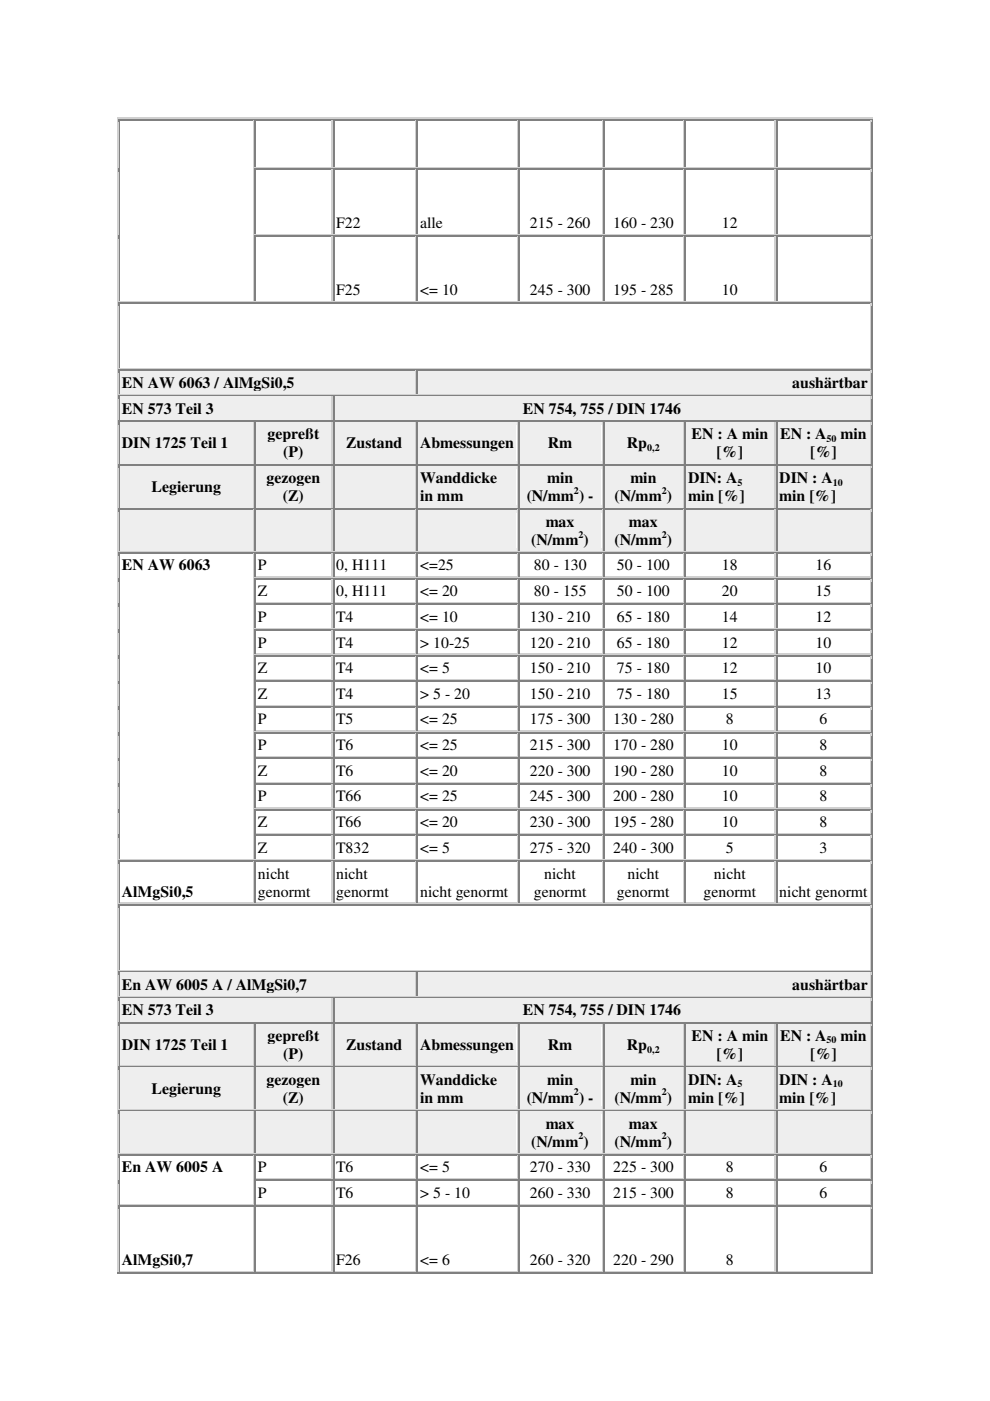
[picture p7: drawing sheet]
<svg xmlns="http://www.w3.org/2000/svg" width="210mm" height="297mm" viewBox="0 0 210 297" stroke-linecap="round" stroke-linejoin="round" font-family="sans-serif">
<defs><g id="words">
<g font-size="3.3">
<text x="71.3" y="48.3">F22</text>
<text x="89.1" y="48.3">alle</text>
<text x="112.4" y="48.3">215 - 260</text>
<text x="130" y="48.3">160 - 230</text>
<text x="153.1" y="48.3">12</text>
<text x="71.3" y="62.5">F25</text>
<text x="89.1" y="62.5">&lt;= 10</text>
<text x="112.4" y="62.5">245 - 300</text>
<text x="130" y="62.5">195 - 285</text>
<text x="153.1" y="62.5">10</text>
<text x="25.8" y="82.2">EN AW 6063 / AlMgSi0,5</text>
<text x="168" y="82.2">aushärtbar</text>
<text x="25.8" y="87.7">EN 573 Teil 3</text>
<text x="110.9" y="87.7">EN 754, 755 / DIN 1746</text>
<text x="25.8" y="95">DIN 1725 Teil 1</text>
<text x="56.7" y="93.1">gepreßt</text>
<text x="73.4" y="95">Zustand</text>
<text x="89.1" y="95">Abmessungen</text>
<text x="116.2" y="95">Rm</text>
<text x="132.9" y="95">Rp</text>
<text x="146.6" y="93.1">EN : A min</text>
<text x="165.4" y="93.1">EN : A</text>
<text x="178.2" y="93.1">min</text>
<text x="60.1" y="96.9">(P)</text>
<text x="151.9" y="96.9">[%]</text>
<text x="171.8" y="96.9">[%]</text>
<text x="32.1" y="104.3">Legierung</text>
<text x="56.5" y="102.4">gezogen</text>
<text x="59.9" y="106.3">(Z)</text>
<text x="89.1" y="102.4">Wanddicke</text>
<text x="89.1" y="106.3">in mm</text>
<text x="111.7" y="106.3">(N/mm ) -</text>
<text x="116" y="102.4">min</text>
<text x="130.3" y="106.3">(N/mm )</text>
<text x="133.6" y="102.4">min</text>
<text x="145.9" y="102.4">DIN: A</text>
<text x="145.9" y="106.3">min [%]</text>
<text x="165.2" y="102.4">DIN : A</text>
<text x="165.2" y="106.3">min [%]</text>
<text x="115.7" y="111.7">max</text>
<text x="133.3" y="111.7">max</text>
<text x="112.6" y="115.6">(N/mm )</text>
<text x="130.3" y="115.6">(N/mm )</text>
<text x="25.8" y="120.9">EN AW 6063</text>
<text x="54.7" y="120.9">P</text>
<text x="71.3" y="120.9">0, H111</text>
<text x="89.1" y="120.9">&lt;=25</text>
<text x="113.2" y="120.9">80 - 130</text>
<text x="130.8" y="120.9">50 - 100</text>
<text x="153.1" y="120.9">18</text>
<text x="172.9" y="120.9">16</text>
<text x="54.7" y="126.4">Z</text>
<text x="54.7" y="131.8">P</text>
<text x="71.3" y="126.4">0, H111</text>
<text x="71.3" y="131.8">T4</text>
<text x="89.1" y="131.8">&lt;= 10</text>
<text x="89.1" y="126.4">&lt;= 20</text>
<text x="112.4" y="131.8">130 - 210</text>
<text x="113.2" y="126.4">80 - 155</text>
<text x="130.8" y="131.8">65 - 180</text>
<text x="130.8" y="126.4">50 - 100</text>
<text x="153.1" y="131.8">14</text>
<text x="153.1" y="126.4">20</text>
<text x="172.9" y="131.8">12</text>
<text x="172.9" y="126.4">15</text>
<text x="54.7" y="137.3">P</text>
<text x="71.3" y="137.3">T4</text>
<text x="89.1" y="137.3">&gt; 10-25</text>
<text x="112.4" y="137.3">120 - 210</text>
<text x="130.8" y="137.3">65 - 180</text>
<text x="153.1" y="137.3">12</text>
<text x="172.9" y="137.3">10</text>
<text x="54.7" y="142.7">Z</text>
<text x="71.3" y="142.7">T4</text>
<text x="89.1" y="142.7">&lt;= 5</text>
<text x="112.4" y="142.7">150 - 210</text>
<text x="130.8" y="142.7">75 - 180</text>
<text x="153.1" y="142.7">12</text>
<text x="172.9" y="142.7">10</text>
<text x="54.7" y="148.2">Z</text>
<text x="71.3" y="148.2">T4</text>
<text x="89.1" y="148.2">&gt; 5 - 20</text>
<text x="112.4" y="148.2">150 - 210</text>
<text x="130.8" y="148.2">75 - 180</text>
<text x="153.1" y="148.2">15</text>
<text x="172.9" y="148.2">13</text>
<text x="54.7" y="153.6">P</text>
<text x="71.3" y="153.6">T5</text>
<text x="89.1" y="153.6">&lt;= 25</text>
<text x="112.4" y="153.6">175 - 300</text>
<text x="130" y="153.6">130 - 280</text>
<text x="153.9" y="153.6">8</text>
<text x="173.7" y="153.6">6</text>
<text x="54.7" y="159">P</text>
<text x="71.3" y="159">T6</text>
<text x="89.1" y="159">&lt;= 25</text>
<text x="112.4" y="159">215 - 300</text>
<text x="130" y="159">170 - 280</text>
<text x="153.1" y="159">10</text>
<text x="173.7" y="159">8</text>
<text x="54.7" y="164.5">Z</text>
<text x="71.3" y="164.5">T6</text>
<text x="89.1" y="164.5">&lt;= 20</text>
<text x="112.4" y="164.5">220 - 300</text>
<text x="130" y="164.5">190 - 280</text>
<text x="153.1" y="164.5">10</text>
<text x="173.7" y="164.5">8</text>
<text x="54.7" y="169.9">P</text>
<text x="71.3" y="169.9">T66</text>
<text x="89.1" y="169.9">&lt;= 25</text>
<text x="112.4" y="169.9">245 - 300</text>
<text x="130" y="169.9">200 - 280</text>
<text x="153.1" y="169.9">10</text>
<text x="173.7" y="169.9">8</text>
<text x="54.7" y="175.3">Z</text>
<text x="71.3" y="175.3">T66</text>
<text x="89.1" y="175.3">&lt;= 20</text>
<text x="112.4" y="175.3">230 - 300</text>
<text x="130" y="175.3">195 - 280</text>
<text x="153.1" y="175.3">10</text>
<text x="173.7" y="175.3">8</text>
<text x="54.7" y="180.8">Z</text>
<text x="71.3" y="180.8">T832</text>
<text x="89.1" y="180.8">&lt;= 5</text>
<text x="112.4" y="180.8">275 - 320</text>
<text x="130" y="180.8">240 - 300</text>
<text x="153.9" y="180.8">5</text>
<text x="173.7" y="180.8">3</text>
<text x="25.8" y="190.2">AlMgSi0,5</text>
<text x="54.7" y="186.3">nicht</text>
<text x="54.7" y="190.1">genormt</text>
<text x="71.3" y="186.3">nicht</text>
<text x="71.3" y="190.1">genormt</text>
<text x="89.1" y="190.1">nicht genormt</text>
<text x="113.2" y="190.1">genormt</text>
<text x="115.4" y="186.3">nicht</text>
<text x="130.8" y="190.1">genormt</text>
<text x="133.1" y="186.3">nicht</text>
<text x="149.2" y="190.1">genormt</text>
<text x="151.4" y="186.3">nicht</text>
<text x="165.2" y="190.1">nicht genormt</text>
<text x="25.8" y="209.8">En AW 6005 A / AlMgSi0,7</text>
<text x="168" y="209.8">aushärtbar</text>
<text x="25.8" y="215.3">EN 573 Teil 3</text>
<text x="110.9" y="215.3">EN 754, 755 / DIN 1746</text>
<text x="56.7" y="220.7">gepreßt</text>
<text x="146.6" y="220.7">EN : A min</text>
<text x="165.4" y="220.7">EN : A</text>
<text x="178.2" y="220.7">min</text>
<text x="25.8" y="222.6">DIN 1725 Teil 1</text>
<text x="60.1" y="224.5">(P)</text>
<text x="73.4" y="222.6">Zustand</text>
<text x="89.1" y="222.6">Abmessungen</text>
<text x="116.2" y="222.6">Rm</text>
<text x="132.9" y="222.6">Rp</text>
<text x="151.9" y="224.5">[%]</text>
<text x="171.8" y="224.5">[%]</text>
<text x="32.1" y="231.9">Legierung</text>
<text x="56.5" y="230">gezogen</text>
<text x="59.9" y="233.8">(Z)</text>
<text x="89.1" y="230">Wanddicke</text>
<text x="89.1" y="233.8">in mm</text>
<text x="111.7" y="233.8">(N/mm ) -</text>
<text x="116" y="230">min</text>
<text x="130.3" y="233.8">(N/mm )</text>
<text x="133.6" y="230">min</text>
<text x="145.9" y="230">DIN: A</text>
<text x="145.9" y="233.8">min [%]</text>
<text x="165.2" y="230">DIN : A</text>
<text x="165.2" y="233.8">min [%]</text>
<text x="115.7" y="239.3">max</text>
<text x="133.3" y="239.3">max</text>
<text x="112.6" y="243.2">(N/mm )</text>
<text x="130.3" y="243.2">(N/mm )</text>
<text x="25.8" y="248.5">En AW 6005 A</text>
<text x="54.7" y="248.5">P</text>
<text x="71.3" y="248.5">T6</text>
<text x="89.1" y="248.5">&lt;= 5</text>
<text x="112.4" y="248.5">270 - 330</text>
<text x="130" y="248.5">225 - 300</text>
<text x="153.9" y="248.5">8</text>
<text x="173.7" y="248.5">6</text>
<text x="54.7" y="254">P</text>
<text x="71.3" y="254">T6</text>
<text x="89.1" y="254">&gt; 5 - 10</text>
<text x="112.4" y="254">260 - 330</text>
<text x="130" y="254">215 - 300</text>
<text x="153.9" y="254">8</text>
<text x="173.7" y="254">6</text>
<text x="25.8" y="268.3">AlMgSi0,7</text>
<text x="71.3" y="268.2">F26</text>
<text x="89.1" y="268.2">&lt;= 6</text>
<text x="112.4" y="268.2">260 - 320</text>
<text x="130" y="268.2">220 - 290</text>
<text x="153.9" y="268.2">8</text>
</g>
<g font-size="2.1">
<text x="137.2" y="95.6">0,2</text>
<text x="175.3" y="93.6">50</text>
<text x="121.7" y="104.6">2</text>
<text x="140.3" y="104.6">2</text>
<text x="156.4" y="103">5</text>
<text x="176.6" y="103">10</text>
<text x="122.6" y="114">2</text>
<text x="140.3" y="114">2</text>
<text x="175.3" y="221.2">50</text>
<text x="137.2" y="223.2">0,2</text>
<text x="121.7" y="232.2">2</text>
<text x="140.3" y="232.2">2</text>
<text x="156.4" y="230.5">5</text>
<text x="176.6" y="230.5">10</text>
<text x="122.6" y="241.6">2</text>
<text x="140.3" y="241.6">2</text>
</g>
</g></defs>
<g fill="#d4d0c8">
<path d="M25 25h.2v1h-.2z"/>
<path d="M25 25h.2v.2h-.2z"/>
</g>
<path d="M25.2 25.1h28.8" fill="none" stroke="#d4d0c8" stroke-width=".25"/>
<path d="M54 25h.2v.2h-.2z" fill="#d4d0c8"/>
<path d="M54.2 25.1h16.4" fill="none" stroke="#d4d0c8" stroke-width=".25"/>
<path d="M70.6 25h.3v.2h-.3z" fill="#d4d0c8"/>
<path d="M70.9 25.1h17.5" fill="none" stroke="#d4d0c8" stroke-width=".25"/>
<path d="M88.4 25h.2v.2h-.2z" fill="#d4d0c8"/>
<path d="M88.6 25.1h21.3" fill="none" stroke="#d4d0c8" stroke-width=".25"/>
<path d="M109.9 25h.3v.2h-.3z" fill="#d4d0c8"/>
<path d="M110.2 25.1h17.7" fill="none" stroke="#d4d0c8" stroke-width=".25"/>
<path d="M127.9 25h.2v.2h-.2z" fill="#d4d0c8"/>
<path d="M128.1 25.1h17.1" fill="none" stroke="#d4d0c8" stroke-width=".25"/>
<path d="M145.2 25h.3v.2h-.3z" fill="#d4d0c8"/>
<path d="M145.5 25.1h19" fill="none" stroke="#d4d0c8" stroke-width=".25"/>
<path d="M164.5 25h.3v.2h-.3z" fill="#d4d0c8"/>
<path d="M164.8 25.1h19.9" fill="none" stroke="#d4d0c8" stroke-width=".25"/>
<path d="M184.7 25h.3v1h-.3z" fill="#808080"/>
<path d="M184.7 25h.3v.2h-.3z" fill="#d4d0c8"/>
<path d="M25.1 25.2h.3v.3h-.3z" fill="#808080"/>
<path d="M25.4 25.4h28.3" fill="none" stroke="#808080" stroke-width=".25"/>
<path d="M53.7 25.2h.3v.3h-.3z" fill="#d4d0c8"/>
<path d="M53.7 25.2h.3v.3h-.3z" fill="#808080"/>
<path d="M25.2 25.5v10.1" fill="none" stroke="#808080" stroke-width=".25"/>
<path d="M25.1 26v9.6M53.8 25.5v10.1" fill="none" stroke="#d4d0c8" stroke-width=".25"/>
<path d="M54 25.2h.2v.3h-.2z" fill="#808080"/>
<path d="M54.2 25.4h16.2" fill="none" stroke="#808080" stroke-width=".25"/>
<path d="M70.4 25.2h.2v.3h-.2z" fill="#d4d0c8"/>
<g fill="#808080">
<path d="M70.4 25.2h.2v.3h-.2z"/>
<path d="M54 35.4h.2v.2h-.2z"/>
</g>
<path d="M54 35.4h.2v.2h-.2z" fill="#d4d0c8"/>
<path d="M54.2 35.5h16.2" fill="none" stroke="#d4d0c8" stroke-width=".25"/>
<path d="M70.4 35.4h.2v.2h-.2z" fill="#d4d0c8"/>
<path d="M54.1 25.5v9.9" fill="none" stroke="#808080" stroke-width=".25"/>
<path d="M70.5 25.5v9.9" fill="none" stroke="#d4d0c8" stroke-width=".25"/>
<path d="M70.6 25.2h.3v.3h-.3z" fill="#808080"/>
<path d="M70.9 25.4h17.2" fill="none" stroke="#808080" stroke-width=".25"/>
<path d="M88.1 25.2h.3v.3h-.3z" fill="#d4d0c8"/>
<g fill="#808080">
<path d="M88.1 25.2h.3v.3h-.3z"/>
<path d="M70.6 35.4h.3v.2h-.3z"/>
</g>
<path d="M70.6 35.4h.3v.2h-.3z" fill="#d4d0c8"/>
<path d="M70.9 35.5h17.2" fill="none" stroke="#d4d0c8" stroke-width=".25"/>
<path d="M88.1 35.4h.3v.2h-.3z" fill="#d4d0c8"/>
<path d="M70.7 25.5v9.9" fill="none" stroke="#808080" stroke-width=".25"/>
<path d="M88.3 25.5v9.9" fill="none" stroke="#d4d0c8" stroke-width=".25"/>
<path d="M88.4 25.2h.2v.3h-.2z" fill="#808080"/>
<path d="M88.6 25.4h21" fill="none" stroke="#808080" stroke-width=".25"/>
<path d="M109.6 25.2h.3v.3h-.3z" fill="#d4d0c8"/>
<g fill="#808080">
<path d="M109.6 25.2h.3v.3h-.3z"/>
<path d="M88.4 35.4h.2v.2h-.2z"/>
</g>
<path d="M88.4 35.4h.2v.2h-.2z" fill="#d4d0c8"/>
<path d="M88.6 35.5h21" fill="none" stroke="#d4d0c8" stroke-width=".25"/>
<path d="M109.6 35.4h.3v.2h-.3z" fill="#d4d0c8"/>
<path d="M88.5 25.5v9.9" fill="none" stroke="#808080" stroke-width=".25"/>
<path d="M109.8 25.5v9.9" fill="none" stroke="#d4d0c8" stroke-width=".25"/>
<path d="M109.9 25.2h.3v.3h-.3z" fill="#808080"/>
<path d="M110.2 25.4h17.4" fill="none" stroke="#808080" stroke-width=".25"/>
<path d="M127.6 25.2h.3v.3h-.3z" fill="#d4d0c8"/>
<g fill="#808080">
<path d="M127.6 25.2h.3v.3h-.3z"/>
<path d="M109.9 35.4h.3v.2h-.3z"/>
</g>
<path d="M109.9 35.4h.3v.2h-.3z" fill="#d4d0c8"/>
<path d="M110.2 35.5h17.4" fill="none" stroke="#d4d0c8" stroke-width=".25"/>
<path d="M127.6 35.4h.3v.2h-.3z" fill="#d4d0c8"/>
<path d="M110 25.5v9.9" fill="none" stroke="#808080" stroke-width=".25"/>
<path d="M127.8 25.5v9.9" fill="none" stroke="#d4d0c8" stroke-width=".25"/>
<path d="M127.9 25.2h.2v.3h-.2z" fill="#808080"/>
<path d="M128.1 25.4h16.8" fill="none" stroke="#808080" stroke-width=".25"/>
<path d="M144.9 25.2h.3v.3h-.3z" fill="#d4d0c8"/>
<g fill="#808080">
<path d="M144.9 25.2h.3v.3h-.3z"/>
<path d="M127.9 35.4h.2v.2h-.2z"/>
</g>
<path d="M127.9 35.4h.2v.2h-.2z" fill="#d4d0c8"/>
<path d="M128.1 35.5h16.8" fill="none" stroke="#d4d0c8" stroke-width=".25"/>
<path d="M144.9 35.4h.3v.2h-.3z" fill="#d4d0c8"/>
<path d="M128 25.5v9.9" fill="none" stroke="#808080" stroke-width=".25"/>
<path d="M145.1 25.5v9.9" fill="none" stroke="#d4d0c8" stroke-width=".25"/>
<path d="M145.2 25.2h.3v.3h-.3z" fill="#808080"/>
<path d="M145.5 25.4h18.8" fill="none" stroke="#808080" stroke-width=".25"/>
<path d="M164.3 25.2h.2v.3h-.2z" fill="#d4d0c8"/>
<g fill="#808080">
<path d="M164.3 25.2h.2v.3h-.2z"/>
<path d="M145.2 35.4h.3v.2h-.3z"/>
</g>
<path d="M145.2 35.4h.3v.2h-.3z" fill="#d4d0c8"/>
<path d="M145.5 35.5h18.8" fill="none" stroke="#d4d0c8" stroke-width=".25"/>
<path d="M164.3 35.4h.2v.2h-.2z" fill="#d4d0c8"/>
<path d="M145.3 25.5v9.9" fill="none" stroke="#808080" stroke-width=".25"/>
<path d="M164.4 25.5v9.9" fill="none" stroke="#d4d0c8" stroke-width=".25"/>
<path d="M164.5 25.2h.3v.3h-.3z" fill="#808080"/>
<path d="M164.8 25.4h19.8" fill="none" stroke="#808080" stroke-width=".25"/>
<path d="M184.6 25.2h.3v.3h-.3z" fill="#d4d0c8"/>
<g fill="#808080">
<path d="M184.6 25.2h.3v.3h-.3z"/>
<path d="M164.5 35.4h.3v.2h-.3z"/>
</g>
<path d="M164.5 35.4h.3v.2h-.3z" fill="#d4d0c8"/>
<path d="M164.8 35.5h19.8" fill="none" stroke="#d4d0c8" stroke-width=".25"/>
<path d="M184.6 35.4h.3v.2h-.3z" fill="#d4d0c8"/>
<path d="M164.7 25.5v9.9M184.9 26v9.6" fill="none" stroke="#808080" stroke-width=".25"/>
<path d="M184.7 25.5v9.9" fill="none" stroke="#d4d0c8" stroke-width=".25"/>
<path d="M25 35.6h.2v.8h-.2z" fill="#d4d0c8"/>
<path d="M184.7 35.6h.3v.8h-.3z" fill="#808080"/>
<path d="M25.2 35.6v14.3" fill="none" stroke="#808080" stroke-width=".25"/>
<path d="M25.1 36.4v13.5M53.8 35.6v14.3" fill="none" stroke="#d4d0c8" stroke-width=".25"/>
<path d="M54 35.6h.2v.3h-.2z" fill="#808080"/>
<path d="M54.2 35.8h16.2" fill="none" stroke="#808080" stroke-width=".25"/>
<path d="M70.4 35.6h.2v.3h-.2z" fill="#d4d0c8"/>
<g fill="#808080">
<path d="M70.4 35.6h.2v.3h-.2z"/>
<path d="M54 49.6h.2v.3h-.2z"/>
</g>
<path d="M54 49.6h.2v.3h-.2z" fill="#d4d0c8"/>
<path d="M54.2 49.7h16.2" fill="none" stroke="#d4d0c8" stroke-width=".25"/>
<path d="M70.4 49.6h.2v.3h-.2z" fill="#d4d0c8"/>
<path d="M54.1 35.9v13.7" fill="none" stroke="#808080" stroke-width=".25"/>
<path d="M70.5 35.9v13.7" fill="none" stroke="#d4d0c8" stroke-width=".25"/>
<path d="M70.6 35.6h.3v.3h-.3z" fill="#808080"/>
<path d="M70.9 35.8h17.2" fill="none" stroke="#808080" stroke-width=".25"/>
<path d="M88.1 35.6h.3v.3h-.3z" fill="#d4d0c8"/>
<g fill="#808080">
<path d="M88.1 35.6h.3v.3h-.3z"/>
<path d="M70.6 49.6h.3v.3h-.3z"/>
</g>
<path d="M70.6 49.6h.3v.3h-.3z" fill="#d4d0c8"/>
<path d="M70.9 49.7h17.2" fill="none" stroke="#d4d0c8" stroke-width=".25"/>
<path d="M88.1 49.6h.3v.3h-.3z" fill="#d4d0c8"/>
<path d="M70.7 35.9v13.7" fill="none" stroke="#808080" stroke-width=".25"/>
<path d="M88.3 35.9v13.7" fill="none" stroke="#d4d0c8" stroke-width=".25"/>
<path d="M88.4 35.6h.2v.3h-.2z" fill="#808080"/>
<path d="M88.6 35.8h21" fill="none" stroke="#808080" stroke-width=".25"/>
<path d="M109.6 35.6h.3v.3h-.3z" fill="#d4d0c8"/>
<g fill="#808080">
<path d="M109.6 35.6h.3v.3h-.3z"/>
<path d="M88.4 49.6h.2v.3h-.2z"/>
</g>
<path d="M88.4 49.6h.2v.3h-.2z" fill="#d4d0c8"/>
<path d="M88.6 49.7h21" fill="none" stroke="#d4d0c8" stroke-width=".25"/>
<path d="M109.6 49.6h.3v.3h-.3z" fill="#d4d0c8"/>
<path d="M88.5 35.9v13.7" fill="none" stroke="#808080" stroke-width=".25"/>
<path d="M109.8 35.9v13.7" fill="none" stroke="#d4d0c8" stroke-width=".25"/>
<path d="M109.9 35.6h.3v.3h-.3z" fill="#808080"/>
<path d="M110.2 35.8h17.4" fill="none" stroke="#808080" stroke-width=".25"/>
<path d="M127.6 35.6h.3v.3h-.3z" fill="#d4d0c8"/>
<g fill="#808080">
<path d="M127.6 35.6h.3v.3h-.3z"/>
<path d="M109.9 49.6h.3v.3h-.3z"/>
</g>
<path d="M109.9 49.6h.3v.3h-.3z" fill="#d4d0c8"/>
<path d="M110.2 49.7h17.4" fill="none" stroke="#d4d0c8" stroke-width=".25"/>
<path d="M127.6 49.6h.3v.3h-.3z" fill="#d4d0c8"/>
<path d="M110 35.9v13.7" fill="none" stroke="#808080" stroke-width=".25"/>
<path d="M127.8 35.9v13.7" fill="none" stroke="#d4d0c8" stroke-width=".25"/>
<path d="M127.9 35.6h.2v.3h-.2z" fill="#808080"/>
<path d="M128.1 35.8h16.8" fill="none" stroke="#808080" stroke-width=".25"/>
<path d="M144.9 35.6h.3v.3h-.3z" fill="#d4d0c8"/>
<g fill="#808080">
<path d="M144.9 35.6h.3v.3h-.3z"/>
<path d="M127.9 49.6h.2v.3h-.2z"/>
</g>
<path d="M127.9 49.6h.2v.3h-.2z" fill="#d4d0c8"/>
<path d="M128.1 49.7h16.8" fill="none" stroke="#d4d0c8" stroke-width=".25"/>
<path d="M144.9 49.6h.3v.3h-.3z" fill="#d4d0c8"/>
<path d="M128 35.9v13.7" fill="none" stroke="#808080" stroke-width=".25"/>
<path d="M145.1 35.9v13.7" fill="none" stroke="#d4d0c8" stroke-width=".25"/>
<path d="M145.2 35.6h.3v.3h-.3z" fill="#808080"/>
<path d="M145.5 35.8h18.8" fill="none" stroke="#808080" stroke-width=".25"/>
<path d="M164.3 35.6h.2v.3h-.2z" fill="#d4d0c8"/>
<g fill="#808080">
<path d="M164.3 35.6h.2v.3h-.2z"/>
<path d="M145.2 49.6h.3v.3h-.3z"/>
</g>
<path d="M145.2 49.6h.3v.3h-.3z" fill="#d4d0c8"/>
<path d="M145.5 49.7h18.8" fill="none" stroke="#d4d0c8" stroke-width=".25"/>
<path d="M164.3 49.6h.2v.3h-.2z" fill="#d4d0c8"/>
<path d="M145.3 35.9v13.7" fill="none" stroke="#808080" stroke-width=".25"/>
<path d="M164.4 35.9v13.7" fill="none" stroke="#d4d0c8" stroke-width=".25"/>
<path d="M164.5 35.6h.3v.3h-.3z" fill="#808080"/>
<path d="M164.8 35.8h19.8" fill="none" stroke="#808080" stroke-width=".25"/>
<path d="M184.6 35.6h.3v.3h-.3z" fill="#d4d0c8"/>
<g fill="#808080">
<path d="M184.6 35.6h.3v.3h-.3z"/>
<path d="M164.5 49.6h.3v.3h-.3z"/>
</g>
<path d="M164.5 49.6h.3v.3h-.3z" fill="#d4d0c8"/>
<path d="M164.8 49.7h19.8" fill="none" stroke="#d4d0c8" stroke-width=".25"/>
<path d="M184.6 49.6h.3v.3h-.3z" fill="#d4d0c8"/>
<path d="M164.7 35.9v13.7M184.9 36.4v13.5" fill="none" stroke="#808080" stroke-width=".25"/>
<path d="M184.7 35.9v13.7" fill="none" stroke="#d4d0c8" stroke-width=".25"/>
<path d="M25 49.9h.2v.8h-.2z" fill="#d4d0c8"/>
<g fill="#808080">
<path d="M184.7 49.9h.3v.8h-.3z"/>
<path d="M25.1 63.8h.3v.3h-.3z"/>
</g>
<path d="M25.1 63.8h.3v.3h-.3z" fill="#d4d0c8"/>
<path d="M25.4 64h28.3" fill="none" stroke="#d4d0c8" stroke-width=".25"/>
<path d="M53.7 63.8h.3v.3h-.3z" fill="#d4d0c8"/>
<path d="M25.2 49.9v13.9" fill="none" stroke="#808080" stroke-width=".25"/>
<path d="M25.1 50.7v13.4M53.8 49.9v13.9" fill="none" stroke="#d4d0c8" stroke-width=".25"/>
<path d="M54 49.9h.2v.2h-.2z" fill="#808080"/>
<path d="M54.2 50h16.2" fill="none" stroke="#808080" stroke-width=".25"/>
<path d="M70.4 49.9h.2v.2h-.2z" fill="#d4d0c8"/>
<g fill="#808080">
<path d="M70.4 49.9h.2v.2h-.2z"/>
<path d="M54 63.8h.2v.3h-.2z"/>
</g>
<path d="M54 63.8h.2v.3h-.2z" fill="#d4d0c8"/>
<path d="M54.2 64h16.2" fill="none" stroke="#d4d0c8" stroke-width=".25"/>
<path d="M70.4 63.8h.2v.3h-.2z" fill="#d4d0c8"/>
<path d="M54.1 50.1v13.7" fill="none" stroke="#808080" stroke-width=".25"/>
<path d="M70.5 50.1v13.7" fill="none" stroke="#d4d0c8" stroke-width=".25"/>
<path d="M70.6 49.9h.3v.2h-.3z" fill="#808080"/>
<path d="M70.9 50h17.2" fill="none" stroke="#808080" stroke-width=".25"/>
<path d="M88.1 49.9h.3v.2h-.3z" fill="#d4d0c8"/>
<g fill="#808080">
<path d="M88.1 49.9h.3v.2h-.3z"/>
<path d="M70.6 63.8h.3v.3h-.3z"/>
</g>
<path d="M70.6 63.8h.3v.3h-.3z" fill="#d4d0c8"/>
<path d="M70.9 64h17.2" fill="none" stroke="#d4d0c8" stroke-width=".25"/>
<path d="M88.1 63.8h.3v.3h-.3z" fill="#d4d0c8"/>
<path d="M70.7 50.1v13.7" fill="none" stroke="#808080" stroke-width=".25"/>
<path d="M88.3 50.1v13.7" fill="none" stroke="#d4d0c8" stroke-width=".25"/>
<path d="M88.4 49.9h.2v.2h-.2z" fill="#808080"/>
<path d="M88.6 50h21" fill="none" stroke="#808080" stroke-width=".25"/>
<path d="M109.6 49.9h.3v.2h-.3z" fill="#d4d0c8"/>
<g fill="#808080">
<path d="M109.6 49.9h.3v.2h-.3z"/>
<path d="M88.4 63.8h.2v.3h-.2z"/>
</g>
<path d="M88.4 63.8h.2v.3h-.2z" fill="#d4d0c8"/>
<path d="M88.6 64h21" fill="none" stroke="#d4d0c8" stroke-width=".25"/>
<path d="M109.6 63.8h.3v.3h-.3z" fill="#d4d0c8"/>
<path d="M88.5 50.1v13.7" fill="none" stroke="#808080" stroke-width=".25"/>
<path d="M109.8 50.1v13.7" fill="none" stroke="#d4d0c8" stroke-width=".25"/>
<path d="M109.9 49.9h.3v.2h-.3z" fill="#808080"/>
<path d="M110.2 50h17.4" fill="none" stroke="#808080" stroke-width=".25"/>
<path d="M127.6 49.9h.3v.2h-.3z" fill="#d4d0c8"/>
<g fill="#808080">
<path d="M127.6 49.9h.3v.2h-.3z"/>
<path d="M109.9 63.8h.3v.3h-.3z"/>
</g>
<path d="M109.9 63.8h.3v.3h-.3z" fill="#d4d0c8"/>
<path d="M110.2 64h17.4" fill="none" stroke="#d4d0c8" stroke-width=".25"/>
<path d="M127.6 63.8h.3v.3h-.3z" fill="#d4d0c8"/>
<path d="M110 50.1v13.7" fill="none" stroke="#808080" stroke-width=".25"/>
<path d="M127.8 50.1v13.7" fill="none" stroke="#d4d0c8" stroke-width=".25"/>
<path d="M127.9 49.9h.2v.2h-.2z" fill="#808080"/>
<path d="M128.1 50h16.8" fill="none" stroke="#808080" stroke-width=".25"/>
<path d="M144.9 49.9h.3v.2h-.3z" fill="#d4d0c8"/>
<g fill="#808080">
<path d="M144.9 49.9h.3v.2h-.3z"/>
<path d="M127.9 63.8h.2v.3h-.2z"/>
</g>
<path d="M127.9 63.8h.2v.3h-.2z" fill="#d4d0c8"/>
<path d="M128.1 64h16.8" fill="none" stroke="#d4d0c8" stroke-width=".25"/>
<path d="M144.9 63.8h.3v.3h-.3z" fill="#d4d0c8"/>
<path d="M128 50.1v13.7" fill="none" stroke="#808080" stroke-width=".25"/>
<path d="M145.1 50.1v13.7" fill="none" stroke="#d4d0c8" stroke-width=".25"/>
<path d="M145.2 49.9h.3v.2h-.3z" fill="#808080"/>
<path d="M145.5 50h18.8" fill="none" stroke="#808080" stroke-width=".25"/>
<path d="M164.3 49.9h.2v.2h-.2z" fill="#d4d0c8"/>
<g fill="#808080">
<path d="M164.3 49.9h.2v.2h-.2z"/>
<path d="M145.2 63.8h.3v.3h-.3z"/>
</g>
<path d="M145.2 63.8h.3v.3h-.3z" fill="#d4d0c8"/>
<path d="M145.5 64h18.8" fill="none" stroke="#d4d0c8" stroke-width=".25"/>
<path d="M164.3 63.8h.2v.3h-.2z" fill="#d4d0c8"/>
<path d="M145.3 50.1v13.7" fill="none" stroke="#808080" stroke-width=".25"/>
<path d="M164.4 50.1v13.7" fill="none" stroke="#d4d0c8" stroke-width=".25"/>
<path d="M164.5 49.9h.3v.2h-.3z" fill="#808080"/>
<path d="M164.8 50h19.8" fill="none" stroke="#808080" stroke-width=".25"/>
<path d="M184.6 49.9h.3v.2h-.3z" fill="#d4d0c8"/>
<g fill="#808080">
<path d="M184.6 49.9h.3v.2h-.3z"/>
<path d="M164.5 63.8h.3v.3h-.3z"/>
</g>
<path d="M164.5 63.8h.3v.3h-.3z" fill="#d4d0c8"/>
<path d="M164.8 64h19.8" fill="none" stroke="#d4d0c8" stroke-width=".25"/>
<path d="M184.6 63.8h.3v.3h-.3z" fill="#d4d0c8"/>
<path d="M164.7 50.1v13.7M184.9 50.7v13.4" fill="none" stroke="#808080" stroke-width=".25"/>
<path d="M184.7 50.1v13.7" fill="none" stroke="#d4d0c8" stroke-width=".25"/>
<path d="M25 64.1h.2v.8h-.2z" fill="#d4d0c8"/>
<g fill="#808080">
<path d="M184.7 64.1h.3v.8h-.3z"/>
<path d="M25.1 64.1h.3v.2h-.3z"/>
</g>
<path d="M25.4 64.2h159.2" fill="none" stroke="#808080" stroke-width=".25"/>
<path d="M184.6 64.1h.3v.2h-.3z" fill="#d4d0c8"/>
<g fill="#808080">
<path d="M184.6 64.1h.3v.2h-.3z"/>
<path d="M25.1 78.1h.3v.3h-.3z"/>
</g>
<path d="M25.1 78.1h.3v.3h-.3z" fill="#d4d0c8"/>
<path d="M25.4 78.2h159.2" fill="none" stroke="#d4d0c8" stroke-width=".25"/>
<path d="M184.6 78.1h.3v.3h-.3z" fill="#d4d0c8"/>
<path d="M25.2 64.3v13.8M184.9 64.9v13.5" fill="none" stroke="#808080" stroke-width=".25"/>
<path d="M25.1 64.9v13.5M184.7 64.3v13.8" fill="none" stroke="#d4d0c8" stroke-width=".25"/>
<g fill="#eee">
<path d="M25.4 78.6h62.5v4.9h-62.5z"/>
<path d="M25.8 79.1h61.7v3.9h-61.7z"/>
<path d="M88.6 78.6h95.8v4.9h-95.8z"/>
<path d="M89.1 79.1h94.8v3.9h-94.8z"/>
</g>
<path d="M25 78.4h.2v.8h-.2z" fill="#d4d0c8"/>
<g fill="#808080">
<path d="M184.7 78.4h.3v.8h-.3z"/>
<path d="M25.1 78.4h.3v.2h-.3z"/>
</g>
<path d="M25.4 78.5h62.7" fill="none" stroke="#808080" stroke-width=".25"/>
<path d="M88.1 78.4h.3v.2h-.3z" fill="#d4d0c8"/>
<g fill="#808080">
<path d="M88.1 78.4h.3v.2h-.3z"/>
<path d="M25.1 83.5h.3v.3h-.3z"/>
</g>
<path d="M25.1 83.5h.3v.3h-.3z" fill="#d4d0c8"/>
<path d="M25.4 83.7h62.7" fill="none" stroke="#d4d0c8" stroke-width=".25"/>
<path d="M88.1 83.5h.3v.3h-.3z" fill="#d4d0c8"/>
<g fill="#eee">
<path d="M25.1 83h63.3v.5h-63.3z"/>
<path d="M25.1 78.6h63.3v.6h-63.3z"/>
</g>
<path d="M25.2 78.6v4.9" fill="none" stroke="#808080" stroke-width=".25"/>
<path d="M25.1 79.2v4.6M88.3 78.6v4.9" fill="none" stroke="#d4d0c8" stroke-width=".25"/>
<path d="M88.4 78.4h.2v.2h-.2z" fill="#808080"/>
<path d="M88.6 78.5h96" fill="none" stroke="#808080" stroke-width=".25"/>
<path d="M184.6 78.4h.3v.2h-.3z" fill="#d4d0c8"/>
<g fill="#808080">
<path d="M184.6 78.4h.3v.2h-.3z"/>
<path d="M88.4 83.5h.2v.3h-.2z"/>
</g>
<path d="M88.4 83.5h.2v.3h-.2z" fill="#d4d0c8"/>
<path d="M88.6 83.7h96" fill="none" stroke="#d4d0c8" stroke-width=".25"/>
<path d="M184.6 83.5h.3v.3h-.3z" fill="#d4d0c8"/>
<g fill="#eee">
<path d="M88.4 83h96.5v.5h-96.5z"/>
<path d="M88.4 78.6h96.5v.6h-96.5z"/>
</g>
<path d="M88.5 78.6v4.9M184.9 79.2v4.6" fill="none" stroke="#808080" stroke-width=".25"/>
<path d="M184.7 78.6v4.9" fill="none" stroke="#d4d0c8" stroke-width=".25"/>
<g fill="#eee">
<path d="M25.4 84h44.7v5h-44.7z"/>
<path d="M25.8 84.6h43.9v3.8h-43.9z"/>
<path d="M70.9 84h113.5v5h-113.5z"/>
<path d="M71.3 84.6h112.6v3.8h-112.6z"/>
</g>
<path d="M25 83.8h.2v.8h-.2z" fill="#d4d0c8"/>
<g fill="#808080">
<path d="M184.7 83.8h.3v.8h-.3z"/>
<path d="M25.1 83.8h.3v.2h-.3z"/>
</g>
<path d="M25.4 83.9h45" fill="none" stroke="#808080" stroke-width=".25"/>
<path d="M70.4 83.8h.2v.2h-.2z" fill="#d4d0c8"/>
<g fill="#808080">
<path d="M70.4 83.8h.2v.2h-.2z"/>
<path d="M25.1 89h.3v.2h-.3z"/>
</g>
<path d="M25.1 89h.3v.2h-.3z" fill="#d4d0c8"/>
<path d="M25.4 89.1h45" fill="none" stroke="#d4d0c8" stroke-width=".25"/>
<path d="M70.4 89h.2v.2h-.2z" fill="#d4d0c8"/>
<g fill="#eee">
<path d="M25.1 88.4h45.5v.6h-45.5z"/>
<path d="M25.1 84h45.5v.6h-45.5z"/>
</g>
<path d="M25.2 84v5" fill="none" stroke="#808080" stroke-width=".25"/>
<path d="M25.1 84.6v4.6M70.5 84v5" fill="none" stroke="#d4d0c8" stroke-width=".25"/>
<path d="M70.6 83.8h.3v.2h-.3z" fill="#808080"/>
<path d="M70.9 83.9h113.7" fill="none" stroke="#808080" stroke-width=".25"/>
<path d="M184.6 83.8h.3v.2h-.3z" fill="#d4d0c8"/>
<g fill="#808080">
<path d="M184.6 83.8h.3v.2h-.3z"/>
<path d="M70.6 89h.3v.2h-.3z"/>
</g>
<path d="M70.6 89h.3v.2h-.3z" fill="#d4d0c8"/>
<path d="M70.9 89.1h113.7" fill="none" stroke="#d4d0c8" stroke-width=".25"/>
<path d="M184.6 89h.3v.2h-.3z" fill="#d4d0c8"/>
<g fill="#eee">
<path d="M70.6 88.4h114.3v.6h-114.3z"/>
<path d="M70.6 84h114.3v.6h-114.3z"/>
</g>
<path d="M70.7 84v5M184.9 84.6v4.6" fill="none" stroke="#808080" stroke-width=".25"/>
<path d="M184.7 84v5" fill="none" stroke="#d4d0c8" stroke-width=".25"/>
<g fill="#eee">
<path d="M25.4 89.5h28.1v8.8h-28.1z"/>
<path d="M25.8 91.9h27.3v3.9h-27.3z"/>
<path d="M54.3 89.5h15.8v8.8h-15.8z"/>
<path d="M54.7 90h15v3.9h-15z"/>
<path d="M54.7 93.9h15v3.8h-15z"/>
<path d="M70.9 89.5h17v8.8h-17z"/>
<path d="M71.3 91.9h16.2v3.9h-16.2z"/>
<path d="M88.6 89.5h20.8v8.8h-20.8z"/>
<path d="M89.1 91.9h19.9v3.9h-19.9z"/>
<path d="M110.2 89.5h17.2v8.8h-17.2z"/>
<path d="M110.6 91.9h16.4v3.9h-16.4z"/>
<path d="M128.2 89.5h16.5v8.8h-16.5z"/>
<path d="M128.6 91.9h15.7v3.9h-15.7z"/>
<path d="M145.5 89.5h18.5v8.8h-18.5z"/>
<path d="M145.9 90h17.8v3.9h-17.8z"/>
<path d="M145.9 93.9h17.8v3.8h-17.8z"/>
<path d="M164.8 89.5h19.6v8.8h-19.6z"/>
<path d="M165.2 90h18.7v3.9h-18.7z"/>
<path d="M165.2 93.9h18.7v3.8h-18.7z"/>
</g>
<path d="M25 89.2h.2v.8h-.2z" fill="#d4d0c8"/>
<g fill="#808080">
<path d="M184.7 89.2h.3v.8h-.3z"/>
<path d="M25.1 89.2h.3v.3h-.3z"/>
</g>
<path d="M25.4 89.4h28.3" fill="none" stroke="#808080" stroke-width=".25"/>
<path d="M53.7 89.2h.3v.3h-.3z" fill="#d4d0c8"/>
<g fill="#808080">
<path d="M53.7 89.2h.3v.3h-.3z"/>
<path d="M25.1 98.3h.3v.2h-.3z"/>
</g>
<path d="M25.1 98.3h.3v.2h-.3z" fill="#d4d0c8"/>
<path d="M25.4 98.4h28.3" fill="none" stroke="#d4d0c8" stroke-width=".25"/>
<path d="M53.7 98.3h.3v.2h-.3z" fill="#d4d0c8"/>
<g fill="#eee">
<path d="M25.1 97.7h28.9v.6h-28.9z"/>
<path d="M25.1 89.5h28.9v.5h-28.9z"/>
</g>
<path d="M25.2 89.5v8.8" fill="none" stroke="#808080" stroke-width=".25"/>
<path d="M25.1 90v8.5M53.8 89.5v8.8" fill="none" stroke="#d4d0c8" stroke-width=".25"/>
<path d="M54 89.2h.2v.3h-.2z" fill="#808080"/>
<path d="M54.2 89.4h16.2" fill="none" stroke="#808080" stroke-width=".25"/>
<path d="M70.4 89.2h.2v.3h-.2z" fill="#d4d0c8"/>
<g fill="#808080">
<path d="M70.4 89.2h.2v.3h-.2z"/>
<path d="M54 98.3h.2v.2h-.2z"/>
</g>
<path d="M54 98.3h.2v.2h-.2z" fill="#d4d0c8"/>
<path d="M54.2 98.4h16.2" fill="none" stroke="#d4d0c8" stroke-width=".25"/>
<path d="M70.4 98.3h.2v.2h-.2z" fill="#d4d0c8"/>
<g fill="#eee">
<path d="M54 97.7h16.6v.6h-16.6z"/>
<path d="M54 89.5h16.6v.5h-16.6z"/>
</g>
<path d="M54.1 89.5v8.8" fill="none" stroke="#808080" stroke-width=".25"/>
<path d="M70.5 89.5v8.8" fill="none" stroke="#d4d0c8" stroke-width=".25"/>
<path d="M70.6 89.2h.3v.3h-.3z" fill="#808080"/>
<path d="M70.9 89.4h17.2" fill="none" stroke="#808080" stroke-width=".25"/>
<path d="M88.1 89.2h.3v.3h-.3z" fill="#d4d0c8"/>
<g fill="#808080">
<path d="M88.1 89.2h.3v.3h-.3z"/>
<path d="M70.6 98.3h.3v.2h-.3z"/>
</g>
<path d="M70.6 98.3h.3v.2h-.3z" fill="#d4d0c8"/>
<path d="M70.9 98.4h17.2" fill="none" stroke="#d4d0c8" stroke-width=".25"/>
<path d="M88.1 98.3h.3v.2h-.3z" fill="#d4d0c8"/>
<g fill="#eee">
<path d="M70.6 97.7h17.8v.6h-17.8z"/>
<path d="M70.6 89.5h17.8v.5h-17.8z"/>
</g>
<path d="M70.7 89.5v8.8" fill="none" stroke="#808080" stroke-width=".25"/>
<path d="M88.3 89.5v8.8" fill="none" stroke="#d4d0c8" stroke-width=".25"/>
<path d="M88.4 89.2h.2v.3h-.2z" fill="#808080"/>
<path d="M88.6 89.4h21" fill="none" stroke="#808080" stroke-width=".25"/>
<path d="M109.6 89.2h.3v.3h-.3z" fill="#d4d0c8"/>
<g fill="#808080">
<path d="M109.6 89.2h.3v.3h-.3z"/>
<path d="M88.4 98.3h.2v.2h-.2z"/>
</g>
<path d="M88.4 98.3h.2v.2h-.2z" fill="#d4d0c8"/>
<path d="M88.6 98.4h21" fill="none" stroke="#d4d0c8" stroke-width=".25"/>
<path d="M109.6 98.3h.3v.2h-.3z" fill="#d4d0c8"/>
<g fill="#eee">
<path d="M88.4 97.7h21.5v.6h-21.5z"/>
<path d="M88.4 89.5h21.5v.5h-21.5z"/>
</g>
<path d="M88.5 89.5v8.8" fill="none" stroke="#808080" stroke-width=".25"/>
<path d="M109.8 89.5v8.8" fill="none" stroke="#d4d0c8" stroke-width=".25"/>
<path d="M109.9 89.2h.3v.3h-.3z" fill="#808080"/>
<path d="M110.2 89.4h17.4" fill="none" stroke="#808080" stroke-width=".25"/>
<path d="M127.6 89.2h.3v.3h-.3z" fill="#d4d0c8"/>
<g fill="#808080">
<path d="M127.6 89.2h.3v.3h-.3z"/>
<path d="M109.9 98.3h.3v.2h-.3z"/>
</g>
<path d="M109.9 98.3h.3v.2h-.3z" fill="#d4d0c8"/>
<path d="M110.2 98.4h17.4" fill="none" stroke="#d4d0c8" stroke-width=".25"/>
<path d="M127.6 98.3h.3v.2h-.3z" fill="#d4d0c8"/>
<g fill="#eee">
<path d="M109.9 97.7h18v.6h-18z"/>
<path d="M109.9 89.5h18v.5h-18z"/>
</g>
<path d="M110 89.5v8.8" fill="none" stroke="#808080" stroke-width=".25"/>
<path d="M127.8 89.5v8.8" fill="none" stroke="#d4d0c8" stroke-width=".25"/>
<path d="M127.9 89.2h.2v.3h-.2z" fill="#808080"/>
<path d="M128.1 89.4h16.8" fill="none" stroke="#808080" stroke-width=".25"/>
<path d="M144.9 89.2h.3v.3h-.3z" fill="#d4d0c8"/>
<g fill="#808080">
<path d="M144.9 89.2h.3v.3h-.3z"/>
<path d="M127.9 98.3h.2v.2h-.2z"/>
</g>
<path d="M127.9 98.3h.2v.2h-.2z" fill="#d4d0c8"/>
<path d="M128.1 98.4h16.8" fill="none" stroke="#d4d0c8" stroke-width=".25"/>
<path d="M144.9 98.3h.3v.2h-.3z" fill="#d4d0c8"/>
<g fill="#eee">
<path d="M127.9 97.7h17.3v.6h-17.3z"/>
<path d="M127.9 89.5h17.3v.5h-17.3z"/>
</g>
<path d="M128 89.5v8.8" fill="none" stroke="#808080" stroke-width=".25"/>
<path d="M145.1 89.5v8.8" fill="none" stroke="#d4d0c8" stroke-width=".25"/>
<path d="M145.2 89.2h.3v.3h-.3z" fill="#808080"/>
<path d="M145.5 89.4h18.8" fill="none" stroke="#808080" stroke-width=".25"/>
<path d="M164.3 89.2h.2v.3h-.2z" fill="#d4d0c8"/>
<g fill="#808080">
<path d="M164.3 89.2h.2v.3h-.2z"/>
<path d="M145.2 98.3h.3v.2h-.3z"/>
</g>
<path d="M145.2 98.3h.3v.2h-.3z" fill="#d4d0c8"/>
<path d="M145.5 98.4h18.8" fill="none" stroke="#d4d0c8" stroke-width=".25"/>
<path d="M164.3 98.3h.2v.2h-.2z" fill="#d4d0c8"/>
<g fill="#eee">
<path d="M145.2 97.7h19.3v.6h-19.3z"/>
<path d="M145.2 89.5h19.3v.5h-19.3z"/>
</g>
<path d="M145.3 89.5v8.8" fill="none" stroke="#808080" stroke-width=".25"/>
<path d="M164.4 89.5v8.8" fill="none" stroke="#d4d0c8" stroke-width=".25"/>
<path d="M164.5 89.2h.3v.3h-.3z" fill="#808080"/>
<path d="M164.8 89.4h19.8" fill="none" stroke="#808080" stroke-width=".25"/>
<path d="M184.6 89.2h.3v.3h-.3z" fill="#d4d0c8"/>
<g fill="#808080">
<path d="M184.6 89.2h.3v.3h-.3z"/>
<path d="M164.5 98.3h.3v.2h-.3z"/>
</g>
<path d="M164.5 98.3h.3v.2h-.3z" fill="#d4d0c8"/>
<path d="M164.8 98.4h19.8" fill="none" stroke="#d4d0c8" stroke-width=".25"/>
<path d="M184.6 98.3h.3v.2h-.3z" fill="#d4d0c8"/>
<g fill="#eee">
<path d="M164.5 97.7h20.4v.6h-20.4z"/>
<path d="M164.5 89.5h20.4v.5h-20.4z"/>
</g>
<path d="M164.7 89.5v8.8M184.9 90v8.5" fill="none" stroke="#808080" stroke-width=".25"/>
<path d="M184.7 89.5v8.8" fill="none" stroke="#d4d0c8" stroke-width=".25"/>
<g fill="#eee">
<path d="M25.4 98.8h28.1v8.8h-28.1z"/>
<path d="M25.8 101.2h27.3v3.9h-27.3z"/>
<path d="M54.3 98.8h15.8v8.8h-15.8z"/>
<path d="M54.7 99.3h15v3.9h-15z"/>
<path d="M54.7 103.2h15v3.8h-15z"/>
<path d="M70.9 98.8h17v8.8h-17z"/>
<path d="M71.3 101.2h16.2v3.9h-16.2z"/>
<path d="M88.6 98.8h20.8v8.8h-20.8z"/>
<path d="M89.1 99.3h19.9v3.9h-19.9z"/>
<path d="M89.1 103.2h19.9v3.8h-19.9z"/>
<path d="M110.2 98.8h17.2v8.8h-17.2z"/>
<path d="M110.6 99.3h16.4v3.9h-16.4z"/>
<path d="M110.6 103.2h16.4v3.8h-16.4z"/>
<path d="M128.2 98.8h16.5v8.8h-16.5z"/>
<path d="M128.6 99.3h15.7v3.9h-15.7z"/>
<path d="M128.6 103.2h15.7v3.8h-15.7z"/>
<path d="M145.5 98.8h18.5v8.8h-18.5z"/>
<path d="M145.9 99.3h17.8v3.9h-17.8z"/>
<path d="M145.9 103.2h17.8v3.8h-17.8z"/>
<path d="M164.8 98.8h19.6v8.8h-19.6z"/>
<path d="M165.2 99.3h18.7v3.9h-18.7z"/>
<path d="M165.2 103.2h18.7v3.8h-18.7z"/>
</g>
<path d="M25 98.5h.2v.8h-.2z" fill="#d4d0c8"/>
<g fill="#808080">
<path d="M184.7 98.5h.3v.8h-.3z"/>
<path d="M25.1 98.5h.3v.3h-.3z"/>
</g>
<path d="M25.4 98.6h28.3" fill="none" stroke="#808080" stroke-width=".25"/>
<path d="M53.7 98.5h.3v.3h-.3z" fill="#d4d0c8"/>
<g fill="#808080">
<path d="M53.7 98.5h.3v.3h-.3z"/>
<path d="M25.1 107.6h.3v.2h-.3z"/>
</g>
<path d="M25.1 107.6h.3v.2h-.3z" fill="#d4d0c8"/>
<path d="M25.4 107.7h28.3" fill="none" stroke="#d4d0c8" stroke-width=".25"/>
<path d="M53.7 107.6h.3v.2h-.3z" fill="#d4d0c8"/>
<g fill="#eee">
<path d="M25.1 107h28.9v.6h-28.9z"/>
<path d="M25.1 98.8h28.9v.5h-28.9z"/>
</g>
<path d="M25.2 98.8v8.8" fill="none" stroke="#808080" stroke-width=".25"/>
<path d="M25.1 99.3v8.5M53.8 98.8v8.8" fill="none" stroke="#d4d0c8" stroke-width=".25"/>
<path d="M54 98.5h.2v.3h-.2z" fill="#808080"/>
<path d="M54.2 98.6h16.2" fill="none" stroke="#808080" stroke-width=".25"/>
<path d="M70.4 98.5h.2v.3h-.2z" fill="#d4d0c8"/>
<g fill="#808080">
<path d="M70.4 98.5h.2v.3h-.2z"/>
<path d="M54 107.6h.2v.2h-.2z"/>
</g>
<path d="M54 107.6h.2v.2h-.2z" fill="#d4d0c8"/>
<path d="M54.2 107.7h16.2" fill="none" stroke="#d4d0c8" stroke-width=".25"/>
<path d="M70.4 107.6h.2v.2h-.2z" fill="#d4d0c8"/>
<g fill="#eee">
<path d="M54 107h16.6v.6h-16.6z"/>
<path d="M54 98.8h16.6v.5h-16.6z"/>
</g>
<path d="M54.1 98.8v8.8" fill="none" stroke="#808080" stroke-width=".25"/>
<path d="M70.5 98.8v8.8" fill="none" stroke="#d4d0c8" stroke-width=".25"/>
<path d="M70.6 98.5h.3v.3h-.3z" fill="#808080"/>
<path d="M70.9 98.6h17.2" fill="none" stroke="#808080" stroke-width=".25"/>
<path d="M88.1 98.5h.3v.3h-.3z" fill="#d4d0c8"/>
<g fill="#808080">
<path d="M88.1 98.5h.3v.3h-.3z"/>
<path d="M70.6 107.6h.3v.2h-.3z"/>
</g>
<path d="M70.6 107.6h.3v.2h-.3z" fill="#d4d0c8"/>
<path d="M70.9 107.7h17.2" fill="none" stroke="#d4d0c8" stroke-width=".25"/>
<path d="M88.1 107.6h.3v.2h-.3z" fill="#d4d0c8"/>
<g fill="#eee">
<path d="M70.6 107h17.8v.6h-17.8z"/>
<path d="M70.6 98.8h17.8v.5h-17.8z"/>
</g>
<path d="M70.7 98.8v8.8" fill="none" stroke="#808080" stroke-width=".25"/>
<path d="M88.3 98.8v8.8" fill="none" stroke="#d4d0c8" stroke-width=".25"/>
<path d="M88.4 98.5h.2v.3h-.2z" fill="#808080"/>
<path d="M88.6 98.6h21" fill="none" stroke="#808080" stroke-width=".25"/>
<path d="M109.6 98.5h.3v.3h-.3z" fill="#d4d0c8"/>
<g fill="#808080">
<path d="M109.6 98.5h.3v.3h-.3z"/>
<path d="M88.4 107.6h.2v.2h-.2z"/>
</g>
<path d="M88.4 107.6h.2v.2h-.2z" fill="#d4d0c8"/>
<path d="M88.6 107.7h21" fill="none" stroke="#d4d0c8" stroke-width=".25"/>
<path d="M109.6 107.6h.3v.2h-.3z" fill="#d4d0c8"/>
<g fill="#eee">
<path d="M88.4 107h21.5v.6h-21.5z"/>
<path d="M88.4 98.8h21.5v.5h-21.5z"/>
</g>
<path d="M88.5 98.8v8.8" fill="none" stroke="#808080" stroke-width=".25"/>
<path d="M109.8 98.8v8.8" fill="none" stroke="#d4d0c8" stroke-width=".25"/>
<path d="M109.9 98.5h.3v.3h-.3z" fill="#808080"/>
<path d="M110.2 98.6h17.4" fill="none" stroke="#808080" stroke-width=".25"/>
<path d="M127.6 98.5h.3v.3h-.3z" fill="#d4d0c8"/>
<g fill="#808080">
<path d="M127.6 98.5h.3v.3h-.3z"/>
<path d="M109.9 107.6h.3v.2h-.3z"/>
</g>
<path d="M109.9 107.6h.3v.2h-.3z" fill="#d4d0c8"/>
<path d="M110.2 107.7h17.4" fill="none" stroke="#d4d0c8" stroke-width=".25"/>
<path d="M127.6 107.6h.3v.2h-.3z" fill="#d4d0c8"/>
<g fill="#eee">
<path d="M109.9 107h18v.6h-18z"/>
<path d="M109.9 98.8h18v.5h-18z"/>
</g>
<path d="M110 98.8v8.8" fill="none" stroke="#808080" stroke-width=".25"/>
<path d="M127.8 98.8v8.8" fill="none" stroke="#d4d0c8" stroke-width=".25"/>
<path d="M127.9 98.5h.2v.3h-.2z" fill="#808080"/>
<path d="M128.1 98.6h16.8" fill="none" stroke="#808080" stroke-width=".25"/>
<path d="M144.9 98.5h.3v.3h-.3z" fill="#d4d0c8"/>
<g fill="#808080">
<path d="M144.9 98.5h.3v.3h-.3z"/>
<path d="M127.9 107.6h.2v.2h-.2z"/>
</g>
<path d="M127.9 107.6h.2v.2h-.2z" fill="#d4d0c8"/>
<path d="M128.1 107.7h16.8" fill="none" stroke="#d4d0c8" stroke-width=".25"/>
<path d="M144.9 107.6h.3v.2h-.3z" fill="#d4d0c8"/>
<g fill="#eee">
<path d="M127.9 107h17.3v.6h-17.3z"/>
<path d="M127.9 98.8h17.3v.5h-17.3z"/>
</g>
<path d="M128 98.8v8.8" fill="none" stroke="#808080" stroke-width=".25"/>
<path d="M145.1 98.8v8.8" fill="none" stroke="#d4d0c8" stroke-width=".25"/>
<path d="M145.2 98.5h.3v.3h-.3z" fill="#808080"/>
<path d="M145.5 98.6h18.8" fill="none" stroke="#808080" stroke-width=".25"/>
<path d="M164.3 98.5h.2v.3h-.2z" fill="#d4d0c8"/>
<g fill="#808080">
<path d="M164.3 98.5h.2v.3h-.2z"/>
<path d="M145.2 107.6h.3v.2h-.3z"/>
</g>
<path d="M145.2 107.6h.3v.2h-.3z" fill="#d4d0c8"/>
<path d="M145.5 107.7h18.8" fill="none" stroke="#d4d0c8" stroke-width=".25"/>
<path d="M164.3 107.6h.2v.2h-.2z" fill="#d4d0c8"/>
<g fill="#eee">
<path d="M145.2 107h19.3v.6h-19.3z"/>
<path d="M145.2 98.8h19.3v.5h-19.3z"/>
</g>
<path d="M145.3 98.8v8.8" fill="none" stroke="#808080" stroke-width=".25"/>
<path d="M164.4 98.8v8.8" fill="none" stroke="#d4d0c8" stroke-width=".25"/>
<path d="M164.5 98.5h.3v.3h-.3z" fill="#808080"/>
<path d="M164.8 98.6h19.8" fill="none" stroke="#808080" stroke-width=".25"/>
<path d="M184.6 98.5h.3v.3h-.3z" fill="#d4d0c8"/>
<g fill="#808080">
<path d="M184.6 98.5h.3v.3h-.3z"/>
<path d="M164.5 107.6h.3v.2h-.3z"/>
</g>
<path d="M164.5 107.6h.3v.2h-.3z" fill="#d4d0c8"/>
<path d="M164.8 107.7h19.8" fill="none" stroke="#d4d0c8" stroke-width=".25"/>
<path d="M184.6 107.6h.3v.2h-.3z" fill="#d4d0c8"/>
<g fill="#eee">
<path d="M164.5 107h20.4v.6h-20.4z"/>
<path d="M164.5 98.8h20.4v.5h-20.4z"/>
</g>
<path d="M164.7 98.8v8.8M184.9 99.3v8.5" fill="none" stroke="#808080" stroke-width=".25"/>
<path d="M184.7 98.8v8.8" fill="none" stroke="#d4d0c8" stroke-width=".25"/>
<g fill="#eee">
<path d="M25.4 108.1h28.1v8.8h-28.1z"/>
<path d="M25.8 110.5h27.3v3.9h-27.3z"/>
<path d="M54.3 108.1h15.8v8.8h-15.8z"/>
<path d="M54.7 110.5h15v3.9h-15z"/>
<path d="M70.9 108.1h17v8.8h-17z"/>
<path d="M71.3 110.5h16.2v3.9h-16.2z"/>
<path d="M88.6 108.1h20.8v8.8h-20.8z"/>
<path d="M89.1 110.5h19.9v3.9h-19.9z"/>
<path d="M110.2 108.1h17.2v8.8h-17.2z"/>
<path d="M110.6 108.6h16.4v3.9h-16.4z"/>
<path d="M110.6 112.5h16.4v3.8h-16.4z"/>
<path d="M128.2 108.1h16.5v8.8h-16.5z"/>
<path d="M128.6 108.6h15.7v3.9h-15.7z"/>
<path d="M128.6 112.5h15.7v3.8h-15.7z"/>
<path d="M145.5 108.1h18.5v8.8h-18.5z"/>
<path d="M145.9 110.5h17.8v3.9h-17.8z"/>
<path d="M164.8 108.1h19.6v8.8h-19.6z"/>
<path d="M165.2 110.5h18.7v3.9h-18.7z"/>
</g>
<path d="M25 107.8h.2v.8h-.2z" fill="#d4d0c8"/>
<g fill="#808080">
<path d="M184.7 107.8h.3v.8h-.3z"/>
<path d="M25.1 107.8h.3v.3h-.3z"/>
</g>
<path d="M25.4 107.9h28.3" fill="none" stroke="#808080" stroke-width=".25"/>
<path d="M53.7 107.8h.3v.3h-.3z" fill="#d4d0c8"/>
<g fill="#808080">
<path d="M53.7 107.8h.3v.3h-.3z"/>
<path d="M25.1 116.8h.3v.3h-.3z"/>
</g>
<path d="M25.1 116.8h.3v.3h-.3z" fill="#d4d0c8"/>
<path d="M25.4 117h28.3" fill="none" stroke="#d4d0c8" stroke-width=".25"/>
<path d="M53.7 116.8h.3v.3h-.3z" fill="#d4d0c8"/>
<g fill="#eee">
<path d="M25.1 116.3h28.9v.5h-28.9z"/>
<path d="M25.1 108.1h28.9v.5h-28.9z"/>
</g>
<path d="M25.2 108.1v8.7" fill="none" stroke="#808080" stroke-width=".25"/>
<path d="M25.1 108.6v8.5M53.8 108.1v8.7" fill="none" stroke="#d4d0c8" stroke-width=".25"/>
<path d="M54 107.8h.2v.3h-.2z" fill="#808080"/>
<path d="M54.2 107.9h16.2" fill="none" stroke="#808080" stroke-width=".25"/>
<path d="M70.4 107.8h.2v.3h-.2z" fill="#d4d0c8"/>
<g fill="#808080">
<path d="M70.4 107.8h.2v.3h-.2z"/>
<path d="M54 116.8h.2v.3h-.2z"/>
</g>
<path d="M54 116.8h.2v.3h-.2z" fill="#d4d0c8"/>
<path d="M54.2 117h16.2" fill="none" stroke="#d4d0c8" stroke-width=".25"/>
<path d="M70.4 116.8h.2v.3h-.2z" fill="#d4d0c8"/>
<g fill="#eee">
<path d="M54 116.3h16.6v.5h-16.6z"/>
<path d="M54 108.1h16.6v.5h-16.6z"/>
</g>
<path d="M54.1 108.1v8.7" fill="none" stroke="#808080" stroke-width=".25"/>
<path d="M70.5 108.1v8.7" fill="none" stroke="#d4d0c8" stroke-width=".25"/>
<path d="M70.6 107.8h.3v.3h-.3z" fill="#808080"/>
<path d="M70.9 107.9h17.2" fill="none" stroke="#808080" stroke-width=".25"/>
<path d="M88.1 107.8h.3v.3h-.3z" fill="#d4d0c8"/>
<g fill="#808080">
<path d="M88.1 107.8h.3v.3h-.3z"/>
<path d="M70.6 116.8h.3v.3h-.3z"/>
</g>
<path d="M70.6 116.8h.3v.3h-.3z" fill="#d4d0c8"/>
<path d="M70.9 117h17.2" fill="none" stroke="#d4d0c8" stroke-width=".25"/>
<path d="M88.1 116.8h.3v.3h-.3z" fill="#d4d0c8"/>
<g fill="#eee">
<path d="M70.6 116.3h17.8v.5h-17.8z"/>
<path d="M70.6 108.1h17.8v.5h-17.8z"/>
</g>
<path d="M70.7 108.1v8.7" fill="none" stroke="#808080" stroke-width=".25"/>
<path d="M88.3 108.1v8.7" fill="none" stroke="#d4d0c8" stroke-width=".25"/>
<path d="M88.4 107.8h.2v.3h-.2z" fill="#808080"/>
<path d="M88.6 107.9h21" fill="none" stroke="#808080" stroke-width=".25"/>
<path d="M109.6 107.8h.3v.3h-.3z" fill="#d4d0c8"/>
<g fill="#808080">
<path d="M109.6 107.8h.3v.3h-.3z"/>
<path d="M88.4 116.8h.2v.3h-.2z"/>
</g>
<path d="M88.4 116.8h.2v.3h-.2z" fill="#d4d0c8"/>
<path d="M88.6 117h21" fill="none" stroke="#d4d0c8" stroke-width=".25"/>
<path d="M109.6 116.8h.3v.3h-.3z" fill="#d4d0c8"/>
<g fill="#eee">
<path d="M88.4 116.3h21.5v.5h-21.5z"/>
<path d="M88.4 108.1h21.5v.5h-21.5z"/>
</g>
<path d="M88.5 108.1v8.7" fill="none" stroke="#808080" stroke-width=".25"/>
<path d="M109.8 108.1v8.7" fill="none" stroke="#d4d0c8" stroke-width=".25"/>
<path d="M109.9 107.8h.3v.3h-.3z" fill="#808080"/>
<path d="M110.2 107.9h17.4" fill="none" stroke="#808080" stroke-width=".25"/>
<path d="M127.6 107.8h.3v.3h-.3z" fill="#d4d0c8"/>
<g fill="#808080">
<path d="M127.6 107.8h.3v.3h-.3z"/>
<path d="M109.9 116.8h.3v.3h-.3z"/>
</g>
<path d="M109.9 116.8h.3v.3h-.3z" fill="#d4d0c8"/>
<path d="M110.2 117h17.4" fill="none" stroke="#d4d0c8" stroke-width=".25"/>
<path d="M127.6 116.8h.3v.3h-.3z" fill="#d4d0c8"/>
<g fill="#eee">
<path d="M109.9 116.3h18v.5h-18z"/>
<path d="M109.9 108.1h18v.5h-18z"/>
</g>
<path d="M110 108.1v8.7" fill="none" stroke="#808080" stroke-width=".25"/>
<path d="M127.8 108.1v8.7" fill="none" stroke="#d4d0c8" stroke-width=".25"/>
<path d="M127.9 107.8h.2v.3h-.2z" fill="#808080"/>
<path d="M128.1 107.9h16.8" fill="none" stroke="#808080" stroke-width=".25"/>
<path d="M144.9 107.8h.3v.3h-.3z" fill="#d4d0c8"/>
<g fill="#808080">
<path d="M144.9 107.8h.3v.3h-.3z"/>
<path d="M127.9 116.8h.2v.3h-.2z"/>
</g>
<path d="M127.9 116.8h.2v.3h-.2z" fill="#d4d0c8"/>
<path d="M128.1 117h16.8" fill="none" stroke="#d4d0c8" stroke-width=".25"/>
<path d="M144.9 116.8h.3v.3h-.3z" fill="#d4d0c8"/>
<g fill="#eee">
<path d="M127.9 116.3h17.3v.5h-17.3z"/>
<path d="M127.9 108.1h17.3v.5h-17.3z"/>
</g>
<path d="M128 108.1v8.7" fill="none" stroke="#808080" stroke-width=".25"/>
<path d="M145.1 108.1v8.7" fill="none" stroke="#d4d0c8" stroke-width=".25"/>
<path d="M145.2 107.8h.3v.3h-.3z" fill="#808080"/>
<path d="M145.5 107.9h18.8" fill="none" stroke="#808080" stroke-width=".25"/>
<path d="M164.3 107.8h.2v.3h-.2z" fill="#d4d0c8"/>
<g fill="#808080">
<path d="M164.3 107.8h.2v.3h-.2z"/>
<path d="M145.2 116.8h.3v.3h-.3z"/>
</g>
<path d="M145.2 116.8h.3v.3h-.3z" fill="#d4d0c8"/>
<path d="M145.5 117h18.8" fill="none" stroke="#d4d0c8" stroke-width=".25"/>
<path d="M164.3 116.8h.2v.3h-.2z" fill="#d4d0c8"/>
<g fill="#eee">
<path d="M145.2 116.3h19.3v.5h-19.3z"/>
<path d="M145.2 108.1h19.3v.5h-19.3z"/>
</g>
<path d="M145.3 108.1v8.7" fill="none" stroke="#808080" stroke-width=".25"/>
<path d="M164.4 108.1v8.7" fill="none" stroke="#d4d0c8" stroke-width=".25"/>
<path d="M164.5 107.8h.3v.3h-.3z" fill="#808080"/>
<path d="M164.8 107.9h19.8" fill="none" stroke="#808080" stroke-width=".25"/>
<path d="M184.6 107.8h.3v.3h-.3z" fill="#d4d0c8"/>
<g fill="#808080">
<path d="M184.6 107.8h.3v.3h-.3z"/>
<path d="M164.5 116.8h.3v.3h-.3z"/>
</g>
<path d="M164.5 116.8h.3v.3h-.3z" fill="#d4d0c8"/>
<path d="M164.8 117h19.8" fill="none" stroke="#d4d0c8" stroke-width=".25"/>
<path d="M184.6 116.8h.3v.3h-.3z" fill="#d4d0c8"/>
<g fill="#eee">
<path d="M164.5 116.3h20.4v.5h-20.4z"/>
<path d="M164.5 108.1h20.4v.5h-20.4z"/>
</g>
<path d="M164.7 108.1v8.7M184.9 108.6v8.5" fill="none" stroke="#808080" stroke-width=".25"/>
<path d="M184.7 108.1v8.7" fill="none" stroke="#d4d0c8" stroke-width=".25"/>
<path d="M25 117.1h.2v.8h-.2z" fill="#d4d0c8"/>
<g fill="#808080">
<path d="M184.7 117.1h.3v.8h-.3z"/>
<path d="M25.1 117.1h.3v.2h-.3z"/>
</g>
<path d="M25.4 117.2h28.3" fill="none" stroke="#808080" stroke-width=".25"/>
<path d="M53.7 117.1h.3v.2h-.3z" fill="#d4d0c8"/>
<path d="M53.7 117.1h.3v.2h-.3z" fill="#808080"/>
<path d="M25.2 117.3v5.3" fill="none" stroke="#808080" stroke-width=".25"/>
<path d="M25.1 117.9v4.7M53.8 117.3v5.3" fill="none" stroke="#d4d0c8" stroke-width=".25"/>
<path d="M54 117.1h.2v.2h-.2z" fill="#808080"/>
<path d="M54.2 117.2h16.2" fill="none" stroke="#808080" stroke-width=".25"/>
<path d="M70.4 117.1h.2v.2h-.2z" fill="#d4d0c8"/>
<g fill="#808080">
<path d="M70.4 117.1h.2v.2h-.2z"/>
<path d="M54 122.3h.2v.3h-.2z"/>
</g>
<path d="M54 122.3h.2v.3h-.2z" fill="#d4d0c8"/>
<path d="M54.2 122.4h16.2" fill="none" stroke="#d4d0c8" stroke-width=".25"/>
<path d="M70.4 122.3h.2v.3h-.2z" fill="#d4d0c8"/>
<path d="M54.1 117.3v5" fill="none" stroke="#808080" stroke-width=".25"/>
<path d="M70.5 117.3v5" fill="none" stroke="#d4d0c8" stroke-width=".25"/>
<path d="M70.6 117.1h.3v.2h-.3z" fill="#808080"/>
<path d="M70.9 117.2h17.2" fill="none" stroke="#808080" stroke-width=".25"/>
<path d="M88.1 117.1h.3v.2h-.3z" fill="#d4d0c8"/>
<g fill="#808080">
<path d="M88.1 117.1h.3v.2h-.3z"/>
<path d="M70.6 122.3h.3v.3h-.3z"/>
</g>
<path d="M70.6 122.3h.3v.3h-.3z" fill="#d4d0c8"/>
<path d="M70.9 122.4h17.2" fill="none" stroke="#d4d0c8" stroke-width=".25"/>
<path d="M88.1 122.3h.3v.3h-.3z" fill="#d4d0c8"/>
<path d="M70.7 117.3v5" fill="none" stroke="#808080" stroke-width=".25"/>
<path d="M88.3 117.3v5" fill="none" stroke="#d4d0c8" stroke-width=".25"/>
<path d="M88.4 117.1h.2v.2h-.2z" fill="#808080"/>
<path d="M88.6 117.2h21" fill="none" stroke="#808080" stroke-width=".25"/>
<path d="M109.6 117.1h.3v.2h-.3z" fill="#d4d0c8"/>
<g fill="#808080">
<path d="M109.6 117.1h.3v.2h-.3z"/>
<path d="M88.4 122.3h.2v.3h-.2z"/>
</g>
<path d="M88.4 122.3h.2v.3h-.2z" fill="#d4d0c8"/>
<path d="M88.6 122.4h21" fill="none" stroke="#d4d0c8" stroke-width=".25"/>
<path d="M109.6 122.3h.3v.3h-.3z" fill="#d4d0c8"/>
<path d="M88.5 117.3v5" fill="none" stroke="#808080" stroke-width=".25"/>
<path d="M109.8 117.3v5" fill="none" stroke="#d4d0c8" stroke-width=".25"/>
<path d="M109.9 117.1h.3v.2h-.3z" fill="#808080"/>
<path d="M110.2 117.2h17.4" fill="none" stroke="#808080" stroke-width=".25"/>
<path d="M127.6 117.1h.3v.2h-.3z" fill="#d4d0c8"/>
<g fill="#808080">
<path d="M127.6 117.1h.3v.2h-.3z"/>
<path d="M109.9 122.3h.3v.3h-.3z"/>
</g>
<path d="M109.9 122.3h.3v.3h-.3z" fill="#d4d0c8"/>
<path d="M110.2 122.4h17.4" fill="none" stroke="#d4d0c8" stroke-width=".25"/>
<path d="M127.6 122.3h.3v.3h-.3z" fill="#d4d0c8"/>
<path d="M110 117.3v5" fill="none" stroke="#808080" stroke-width=".25"/>
<path d="M127.8 117.3v5" fill="none" stroke="#d4d0c8" stroke-width=".25"/>
<path d="M127.9 117.1h.2v.2h-.2z" fill="#808080"/>
<path d="M128.1 117.2h16.8" fill="none" stroke="#808080" stroke-width=".25"/>
<path d="M144.9 117.1h.3v.2h-.3z" fill="#d4d0c8"/>
<g fill="#808080">
<path d="M144.9 117.1h.3v.2h-.3z"/>
<path d="M127.9 122.3h.2v.3h-.2z"/>
</g>
<path d="M127.9 122.3h.2v.3h-.2z" fill="#d4d0c8"/>
<path d="M128.1 122.4h16.8" fill="none" stroke="#d4d0c8" stroke-width=".25"/>
<path d="M144.9 122.3h.3v.3h-.3z" fill="#d4d0c8"/>
<path d="M128 117.3v5" fill="none" stroke="#808080" stroke-width=".25"/>
<path d="M145.1 117.3v5" fill="none" stroke="#d4d0c8" stroke-width=".25"/>
<path d="M145.2 117.1h.3v.2h-.3z" fill="#808080"/>
<path d="M145.5 117.2h18.8" fill="none" stroke="#808080" stroke-width=".25"/>
<path d="M164.3 117.1h.2v.2h-.2z" fill="#d4d0c8"/>
<g fill="#808080">
<path d="M164.3 117.1h.2v.2h-.2z"/>
<path d="M145.2 122.3h.3v.3h-.3z"/>
</g>
<path d="M145.2 122.3h.3v.3h-.3z" fill="#d4d0c8"/>
<path d="M145.5 122.4h18.8" fill="none" stroke="#d4d0c8" stroke-width=".25"/>
<path d="M164.3 122.3h.2v.3h-.2z" fill="#d4d0c8"/>
<path d="M145.3 117.3v5" fill="none" stroke="#808080" stroke-width=".25"/>
<path d="M164.4 117.3v5" fill="none" stroke="#d4d0c8" stroke-width=".25"/>
<path d="M164.5 117.1h.3v.2h-.3z" fill="#808080"/>
<path d="M164.8 117.2h19.8" fill="none" stroke="#808080" stroke-width=".25"/>
<path d="M184.6 117.1h.3v.2h-.3z" fill="#d4d0c8"/>
<g fill="#808080">
<path d="M184.6 117.1h.3v.2h-.3z"/>
<path d="M164.5 122.3h.3v.3h-.3z"/>
</g>
<path d="M164.5 122.3h.3v.3h-.3z" fill="#d4d0c8"/>
<path d="M164.8 122.4h19.8" fill="none" stroke="#d4d0c8" stroke-width=".25"/>
<path d="M184.6 122.3h.3v.3h-.3z" fill="#d4d0c8"/>
<path d="M164.7 117.3v5M184.9 117.9v4.7" fill="none" stroke="#808080" stroke-width=".25"/>
<path d="M184.7 117.3v5" fill="none" stroke="#d4d0c8" stroke-width=".25"/>
<path d="M25 122.6h.2v.8h-.2z" fill="#d4d0c8"/>
<path d="M184.7 122.6h.3v.8h-.3z" fill="#808080"/>
<path d="M25.2 122.6v5.4" fill="none" stroke="#808080" stroke-width=".25"/>
<path d="M25.1 123.4v4.6M53.8 122.6v5.4" fill="none" stroke="#d4d0c8" stroke-width=".25"/>
<path d="M54 122.6h.2v.2h-.2z" fill="#808080"/>
<path d="M54.2 122.7h16.2" fill="none" stroke="#808080" stroke-width=".25"/>
<path d="M70.4 122.6h.2v.2h-.2z" fill="#d4d0c8"/>
<g fill="#808080">
<path d="M70.4 122.6h.2v.2h-.2z"/>
<path d="M54 127.7h.2v.3h-.2z"/>
</g>
<path d="M54 127.7h.2v.3h-.2z" fill="#d4d0c8"/>
<path d="M54.2 127.8h16.2" fill="none" stroke="#d4d0c8" stroke-width=".25"/>
<path d="M70.4 127.7h.2v.3h-.2z" fill="#d4d0c8"/>
<path d="M54.1 122.8v4.9" fill="none" stroke="#808080" stroke-width=".25"/>
<path d="M70.5 122.8v4.9" fill="none" stroke="#d4d0c8" stroke-width=".25"/>
<path d="M70.6 122.6h.3v.2h-.3z" fill="#808080"/>
<path d="M70.9 122.7h17.2" fill="none" stroke="#808080" stroke-width=".25"/>
<path d="M88.1 122.6h.3v.2h-.3z" fill="#d4d0c8"/>
<g fill="#808080">
<path d="M88.1 122.6h.3v.2h-.3z"/>
<path d="M70.6 127.7h.3v.3h-.3z"/>
</g>
<path d="M70.6 127.7h.3v.3h-.3z" fill="#d4d0c8"/>
<path d="M70.9 127.8h17.2" fill="none" stroke="#d4d0c8" stroke-width=".25"/>
<path d="M88.1 127.7h.3v.3h-.3z" fill="#d4d0c8"/>
<path d="M70.7 122.8v4.9" fill="none" stroke="#808080" stroke-width=".25"/>
<path d="M88.3 122.8v4.9" fill="none" stroke="#d4d0c8" stroke-width=".25"/>
<path d="M88.4 122.6h.2v.2h-.2z" fill="#808080"/>
<path d="M88.6 122.7h21" fill="none" stroke="#808080" stroke-width=".25"/>
<path d="M109.6 122.6h.3v.2h-.3z" fill="#d4d0c8"/>
<g fill="#808080">
<path d="M109.6 122.6h.3v.2h-.3z"/>
<path d="M88.4 127.7h.2v.3h-.2z"/>
</g>
<path d="M88.4 127.7h.2v.3h-.2z" fill="#d4d0c8"/>
<path d="M88.6 127.8h21" fill="none" stroke="#d4d0c8" stroke-width=".25"/>
<path d="M109.6 127.7h.3v.3h-.3z" fill="#d4d0c8"/>
<path d="M88.5 122.8v4.9" fill="none" stroke="#808080" stroke-width=".25"/>
<path d="M109.8 122.8v4.9" fill="none" stroke="#d4d0c8" stroke-width=".25"/>
<path d="M109.9 122.6h.3v.2h-.3z" fill="#808080"/>
<path d="M110.2 122.7h17.4" fill="none" stroke="#808080" stroke-width=".25"/>
<path d="M127.6 122.6h.3v.2h-.3z" fill="#d4d0c8"/>
<g fill="#808080">
<path d="M127.6 122.6h.3v.2h-.3z"/>
<path d="M109.9 127.7h.3v.3h-.3z"/>
</g>
<path d="M109.9 127.7h.3v.3h-.3z" fill="#d4d0c8"/>
<path d="M110.2 127.8h17.4" fill="none" stroke="#d4d0c8" stroke-width=".25"/>
<path d="M127.6 127.7h.3v.3h-.3z" fill="#d4d0c8"/>
<path d="M110 122.8v4.9" fill="none" stroke="#808080" stroke-width=".25"/>
<path d="M127.8 122.8v4.9" fill="none" stroke="#d4d0c8" stroke-width=".25"/>
<path d="M127.9 122.6h.2v.2h-.2z" fill="#808080"/>
<path d="M128.1 122.7h16.8" fill="none" stroke="#808080" stroke-width=".25"/>
<path d="M144.9 122.6h.3v.2h-.3z" fill="#d4d0c8"/>
<g fill="#808080">
<path d="M144.9 122.6h.3v.2h-.3z"/>
<path d="M127.9 127.7h.2v.3h-.2z"/>
</g>
<path d="M127.9 127.7h.2v.3h-.2z" fill="#d4d0c8"/>
<path d="M128.1 127.8h16.8" fill="none" stroke="#d4d0c8" stroke-width=".25"/>
<path d="M144.9 127.7h.3v.3h-.3z" fill="#d4d0c8"/>
<path d="M128 122.8v4.9" fill="none" stroke="#808080" stroke-width=".25"/>
<path d="M145.1 122.8v4.9" fill="none" stroke="#d4d0c8" stroke-width=".25"/>
<path d="M145.2 122.6h.3v.2h-.3z" fill="#808080"/>
<path d="M145.5 122.7h18.8" fill="none" stroke="#808080" stroke-width=".25"/>
<path d="M164.3 122.6h.2v.2h-.2z" fill="#d4d0c8"/>
<g fill="#808080">
<path d="M164.3 122.6h.2v.2h-.2z"/>
<path d="M145.2 127.7h.3v.3h-.3z"/>
</g>
<path d="M145.2 127.7h.3v.3h-.3z" fill="#d4d0c8"/>
<path d="M145.5 127.8h18.8" fill="none" stroke="#d4d0c8" stroke-width=".25"/>
<path d="M164.3 127.7h.2v.3h-.2z" fill="#d4d0c8"/>
<path d="M145.3 122.8v4.9" fill="none" stroke="#808080" stroke-width=".25"/>
<path d="M164.4 122.8v4.9" fill="none" stroke="#d4d0c8" stroke-width=".25"/>
<path d="M164.5 122.6h.3v.2h-.3z" fill="#808080"/>
<path d="M164.8 122.7h19.8" fill="none" stroke="#808080" stroke-width=".25"/>
<path d="M184.6 122.6h.3v.2h-.3z" fill="#d4d0c8"/>
<g fill="#808080">
<path d="M184.6 122.6h.3v.2h-.3z"/>
<path d="M164.5 127.7h.3v.3h-.3z"/>
</g>
<path d="M164.5 127.7h.3v.3h-.3z" fill="#d4d0c8"/>
<path d="M164.8 127.8h19.8" fill="none" stroke="#d4d0c8" stroke-width=".25"/>
<path d="M184.6 127.7h.3v.3h-.3z" fill="#d4d0c8"/>
<path d="M164.7 122.8v4.9M184.9 123.4v4.6" fill="none" stroke="#808080" stroke-width=".25"/>
<path d="M184.7 122.8v4.9" fill="none" stroke="#d4d0c8" stroke-width=".25"/>
<path d="M25 128h.2v.8h-.2z" fill="#d4d0c8"/>
<path d="M184.7 128h.3v.8h-.3z" fill="#808080"/>
<path d="M25.2 128v5.4" fill="none" stroke="#808080" stroke-width=".25"/>
<path d="M25.1 128.8v4.6M53.8 128v5.4" fill="none" stroke="#d4d0c8" stroke-width=".25"/>
<path d="M54 128h.2v.2h-.2z" fill="#808080"/>
<path d="M54.2 128.1h16.2" fill="none" stroke="#808080" stroke-width=".25"/>
<path d="M70.4 128h.2v.2h-.2z" fill="#d4d0c8"/>
<g fill="#808080">
<path d="M70.4 128h.2v.2h-.2z"/>
<path d="M54 133.2h.2v.2h-.2z"/>
</g>
<path d="M54 133.2h.2v.2h-.2z" fill="#d4d0c8"/>
<path d="M54.2 133.3h16.2" fill="none" stroke="#d4d0c8" stroke-width=".25"/>
<path d="M70.4 133.2h.2v.2h-.2z" fill="#d4d0c8"/>
<path d="M54.1 128.2v5" fill="none" stroke="#808080" stroke-width=".25"/>
<path d="M70.5 128.2v5" fill="none" stroke="#d4d0c8" stroke-width=".25"/>
<path d="M70.6 128h.3v.2h-.3z" fill="#808080"/>
<path d="M70.9 128.1h17.2" fill="none" stroke="#808080" stroke-width=".25"/>
<path d="M88.1 128h.3v.2h-.3z" fill="#d4d0c8"/>
<g fill="#808080">
<path d="M88.1 128h.3v.2h-.3z"/>
<path d="M70.6 133.2h.3v.2h-.3z"/>
</g>
<path d="M70.6 133.2h.3v.2h-.3z" fill="#d4d0c8"/>
<path d="M70.9 133.3h17.2" fill="none" stroke="#d4d0c8" stroke-width=".25"/>
<path d="M88.1 133.2h.3v.2h-.3z" fill="#d4d0c8"/>
<path d="M70.7 128.2v5" fill="none" stroke="#808080" stroke-width=".25"/>
<path d="M88.3 128.2v5" fill="none" stroke="#d4d0c8" stroke-width=".25"/>
<path d="M88.4 128h.2v.2h-.2z" fill="#808080"/>
<path d="M88.6 128.1h21" fill="none" stroke="#808080" stroke-width=".25"/>
<path d="M109.6 128h.3v.2h-.3z" fill="#d4d0c8"/>
<g fill="#808080">
<path d="M109.6 128h.3v.2h-.3z"/>
<path d="M88.4 133.2h.2v.2h-.2z"/>
</g>
<path d="M88.4 133.2h.2v.2h-.2z" fill="#d4d0c8"/>
<path d="M88.6 133.3h21" fill="none" stroke="#d4d0c8" stroke-width=".25"/>
<path d="M109.6 133.2h.3v.2h-.3z" fill="#d4d0c8"/>
<path d="M88.5 128.2v5" fill="none" stroke="#808080" stroke-width=".25"/>
<path d="M109.8 128.2v5" fill="none" stroke="#d4d0c8" stroke-width=".25"/>
<path d="M109.9 128h.3v.2h-.3z" fill="#808080"/>
<path d="M110.2 128.1h17.4" fill="none" stroke="#808080" stroke-width=".25"/>
<path d="M127.6 128h.3v.2h-.3z" fill="#d4d0c8"/>
<g fill="#808080">
<path d="M127.6 128h.3v.2h-.3z"/>
<path d="M109.9 133.2h.3v.2h-.3z"/>
</g>
<path d="M109.9 133.2h.3v.2h-.3z" fill="#d4d0c8"/>
<path d="M110.2 133.3h17.4" fill="none" stroke="#d4d0c8" stroke-width=".25"/>
<path d="M127.6 133.2h.3v.2h-.3z" fill="#d4d0c8"/>
<path d="M110 128.2v5" fill="none" stroke="#808080" stroke-width=".25"/>
<path d="M127.8 128.2v5" fill="none" stroke="#d4d0c8" stroke-width=".25"/>
<path d="M127.9 128h.2v.2h-.2z" fill="#808080"/>
<path d="M128.1 128.1h16.8" fill="none" stroke="#808080" stroke-width=".25"/>
<path d="M144.9 128h.3v.2h-.3z" fill="#d4d0c8"/>
<g fill="#808080">
<path d="M144.9 128h.3v.2h-.3z"/>
<path d="M127.9 133.2h.2v.2h-.2z"/>
</g>
<path d="M127.9 133.2h.2v.2h-.2z" fill="#d4d0c8"/>
<path d="M128.1 133.3h16.8" fill="none" stroke="#d4d0c8" stroke-width=".25"/>
<path d="M144.9 133.2h.3v.2h-.3z" fill="#d4d0c8"/>
<path d="M128 128.2v5" fill="none" stroke="#808080" stroke-width=".25"/>
<path d="M145.1 128.2v5" fill="none" stroke="#d4d0c8" stroke-width=".25"/>
<path d="M145.2 128h.3v.2h-.3z" fill="#808080"/>
<path d="M145.5 128.1h18.8" fill="none" stroke="#808080" stroke-width=".25"/>
<path d="M164.3 128h.2v.2h-.2z" fill="#d4d0c8"/>
<g fill="#808080">
<path d="M164.3 128h.2v.2h-.2z"/>
<path d="M145.2 133.2h.3v.2h-.3z"/>
</g>
<path d="M145.2 133.2h.3v.2h-.3z" fill="#d4d0c8"/>
<path d="M145.5 133.3h18.8" fill="none" stroke="#d4d0c8" stroke-width=".25"/>
<path d="M164.3 133.2h.2v.2h-.2z" fill="#d4d0c8"/>
<path d="M145.3 128.2v5" fill="none" stroke="#808080" stroke-width=".25"/>
<path d="M164.4 128.2v5" fill="none" stroke="#d4d0c8" stroke-width=".25"/>
<path d="M164.5 128h.3v.2h-.3z" fill="#808080"/>
<path d="M164.8 128.1h19.8" fill="none" stroke="#808080" stroke-width=".25"/>
<path d="M184.6 128h.3v.2h-.3z" fill="#d4d0c8"/>
<g fill="#808080">
<path d="M184.6 128h.3v.2h-.3z"/>
<path d="M164.5 133.2h.3v.2h-.3z"/>
</g>
<path d="M164.5 133.2h.3v.2h-.3z" fill="#d4d0c8"/>
<path d="M164.8 133.3h19.8" fill="none" stroke="#d4d0c8" stroke-width=".25"/>
<path d="M184.6 133.2h.3v.2h-.3z" fill="#d4d0c8"/>
<path d="M164.7 128.2v5M184.9 128.8v4.6" fill="none" stroke="#808080" stroke-width=".25"/>
<path d="M184.7 128.2v5" fill="none" stroke="#d4d0c8" stroke-width=".25"/>
<path d="M25 133.4h.2v.8h-.2z" fill="#d4d0c8"/>
<path d="M184.7 133.4h.3v.8h-.3z" fill="#808080"/>
<path d="M25.2 133.4v5.5" fill="none" stroke="#808080" stroke-width=".25"/>
<path d="M25.1 134.2v4.7M53.8 133.4v5.5" fill="none" stroke="#d4d0c8" stroke-width=".25"/>
<path d="M54 133.4h.2v.3h-.2z" fill="#808080"/>
<path d="M54.2 133.6h16.2" fill="none" stroke="#808080" stroke-width=".25"/>
<path d="M70.4 133.4h.2v.3h-.2z" fill="#d4d0c8"/>
<g fill="#808080">
<path d="M70.4 133.4h.2v.3h-.2z"/>
<path d="M54 138.6h.2v.3h-.2z"/>
</g>
<path d="M54 138.6h.2v.3h-.2z" fill="#d4d0c8"/>
<path d="M54.2 138.7h16.2" fill="none" stroke="#d4d0c8" stroke-width=".25"/>
<path d="M70.4 138.6h.2v.3h-.2z" fill="#d4d0c8"/>
<path d="M54.1 133.7v4.9" fill="none" stroke="#808080" stroke-width=".25"/>
<path d="M70.5 133.7v4.9" fill="none" stroke="#d4d0c8" stroke-width=".25"/>
<path d="M70.6 133.4h.3v.3h-.3z" fill="#808080"/>
<path d="M70.9 133.6h17.2" fill="none" stroke="#808080" stroke-width=".25"/>
<path d="M88.1 133.4h.3v.3h-.3z" fill="#d4d0c8"/>
<g fill="#808080">
<path d="M88.1 133.4h.3v.3h-.3z"/>
<path d="M70.6 138.6h.3v.3h-.3z"/>
</g>
<path d="M70.6 138.6h.3v.3h-.3z" fill="#d4d0c8"/>
<path d="M70.9 138.7h17.2" fill="none" stroke="#d4d0c8" stroke-width=".25"/>
<path d="M88.1 138.6h.3v.3h-.3z" fill="#d4d0c8"/>
<path d="M70.7 133.7v4.9" fill="none" stroke="#808080" stroke-width=".25"/>
<path d="M88.3 133.7v4.9" fill="none" stroke="#d4d0c8" stroke-width=".25"/>
<path d="M88.4 133.4h.2v.3h-.2z" fill="#808080"/>
<path d="M88.6 133.6h21" fill="none" stroke="#808080" stroke-width=".25"/>
<path d="M109.6 133.4h.3v.3h-.3z" fill="#d4d0c8"/>
<g fill="#808080">
<path d="M109.6 133.4h.3v.3h-.3z"/>
<path d="M88.4 138.6h.2v.3h-.2z"/>
</g>
<path d="M88.4 138.6h.2v.3h-.2z" fill="#d4d0c8"/>
<path d="M88.6 138.7h21" fill="none" stroke="#d4d0c8" stroke-width=".25"/>
<path d="M109.6 138.6h.3v.3h-.3z" fill="#d4d0c8"/>
<path d="M88.5 133.7v4.9" fill="none" stroke="#808080" stroke-width=".25"/>
<path d="M109.8 133.7v4.9" fill="none" stroke="#d4d0c8" stroke-width=".25"/>
<path d="M109.9 133.4h.3v.3h-.3z" fill="#808080"/>
<path d="M110.2 133.6h17.4" fill="none" stroke="#808080" stroke-width=".25"/>
<path d="M127.6 133.4h.3v.3h-.3z" fill="#d4d0c8"/>
<g fill="#808080">
<path d="M127.6 133.4h.3v.3h-.3z"/>
<path d="M109.9 138.6h.3v.3h-.3z"/>
</g>
<path d="M109.9 138.6h.3v.3h-.3z" fill="#d4d0c8"/>
<path d="M110.2 138.7h17.4" fill="none" stroke="#d4d0c8" stroke-width=".25"/>
<path d="M127.6 138.6h.3v.3h-.3z" fill="#d4d0c8"/>
<path d="M110 133.7v4.9" fill="none" stroke="#808080" stroke-width=".25"/>
<path d="M127.8 133.7v4.9" fill="none" stroke="#d4d0c8" stroke-width=".25"/>
<path d="M127.9 133.4h.2v.3h-.2z" fill="#808080"/>
<path d="M128.1 133.6h16.8" fill="none" stroke="#808080" stroke-width=".25"/>
<path d="M144.9 133.4h.3v.3h-.3z" fill="#d4d0c8"/>
<g fill="#808080">
<path d="M144.9 133.4h.3v.3h-.3z"/>
<path d="M127.9 138.6h.2v.3h-.2z"/>
</g>
<path d="M127.9 138.6h.2v.3h-.2z" fill="#d4d0c8"/>
<path d="M128.1 138.7h16.8" fill="none" stroke="#d4d0c8" stroke-width=".25"/>
<path d="M144.9 138.6h.3v.3h-.3z" fill="#d4d0c8"/>
<path d="M128 133.7v4.9" fill="none" stroke="#808080" stroke-width=".25"/>
<path d="M145.1 133.7v4.9" fill="none" stroke="#d4d0c8" stroke-width=".25"/>
<path d="M145.2 133.4h.3v.3h-.3z" fill="#808080"/>
<path d="M145.5 133.6h18.8" fill="none" stroke="#808080" stroke-width=".25"/>
<path d="M164.3 133.4h.2v.3h-.2z" fill="#d4d0c8"/>
<g fill="#808080">
<path d="M164.3 133.4h.2v.3h-.2z"/>
<path d="M145.2 138.6h.3v.3h-.3z"/>
</g>
<path d="M145.2 138.6h.3v.3h-.3z" fill="#d4d0c8"/>
<path d="M145.5 138.7h18.8" fill="none" stroke="#d4d0c8" stroke-width=".25"/>
<path d="M164.3 138.6h.2v.3h-.2z" fill="#d4d0c8"/>
<path d="M145.3 133.7v4.9" fill="none" stroke="#808080" stroke-width=".25"/>
<path d="M164.4 133.7v4.9" fill="none" stroke="#d4d0c8" stroke-width=".25"/>
<path d="M164.5 133.4h.3v.3h-.3z" fill="#808080"/>
<path d="M164.8 133.6h19.8" fill="none" stroke="#808080" stroke-width=".25"/>
<path d="M184.6 133.4h.3v.3h-.3z" fill="#d4d0c8"/>
<g fill="#808080">
<path d="M184.6 133.4h.3v.3h-.3z"/>
<path d="M164.5 138.6h.3v.3h-.3z"/>
</g>
<path d="M164.5 138.6h.3v.3h-.3z" fill="#d4d0c8"/>
<path d="M164.8 138.7h19.8" fill="none" stroke="#d4d0c8" stroke-width=".25"/>
<path d="M184.6 138.6h.3v.3h-.3z" fill="#d4d0c8"/>
<path d="M164.7 133.7v4.9M184.9 134.2v4.7" fill="none" stroke="#808080" stroke-width=".25"/>
<path d="M184.7 133.7v4.9" fill="none" stroke="#d4d0c8" stroke-width=".25"/>
<path d="M25 138.9h.2v.8h-.2z" fill="#d4d0c8"/>
<path d="M184.7 138.9h.3v.8h-.3z" fill="#808080"/>
<path d="M25.2 138.9v5.4" fill="none" stroke="#808080" stroke-width=".25"/>
<path d="M25.1 139.7v4.6M53.8 138.9v5.4" fill="none" stroke="#d4d0c8" stroke-width=".25"/>
<path d="M54 138.9h.2v.2h-.2z" fill="#808080"/>
<path d="M54.2 139h16.2" fill="none" stroke="#808080" stroke-width=".25"/>
<path d="M70.4 138.9h.2v.2h-.2z" fill="#d4d0c8"/>
<g fill="#808080">
<path d="M70.4 138.9h.2v.2h-.2z"/>
<path d="M54 144.1h.2v.2h-.2z"/>
</g>
<path d="M54 144.1h.2v.2h-.2z" fill="#d4d0c8"/>
<path d="M54.2 144.2h16.2" fill="none" stroke="#d4d0c8" stroke-width=".25"/>
<path d="M70.4 144.1h.2v.2h-.2z" fill="#d4d0c8"/>
<path d="M54.1 139.1v5" fill="none" stroke="#808080" stroke-width=".25"/>
<path d="M70.5 139.1v5" fill="none" stroke="#d4d0c8" stroke-width=".25"/>
<path d="M70.6 138.9h.3v.2h-.3z" fill="#808080"/>
<path d="M70.9 139h17.2" fill="none" stroke="#808080" stroke-width=".25"/>
<path d="M88.1 138.9h.3v.2h-.3z" fill="#d4d0c8"/>
<g fill="#808080">
<path d="M88.1 138.9h.3v.2h-.3z"/>
<path d="M70.6 144.1h.3v.2h-.3z"/>
</g>
<path d="M70.6 144.1h.3v.2h-.3z" fill="#d4d0c8"/>
<path d="M70.9 144.2h17.2" fill="none" stroke="#d4d0c8" stroke-width=".25"/>
<path d="M88.1 144.1h.3v.2h-.3z" fill="#d4d0c8"/>
<path d="M70.7 139.1v5" fill="none" stroke="#808080" stroke-width=".25"/>
<path d="M88.3 139.1v5" fill="none" stroke="#d4d0c8" stroke-width=".25"/>
<path d="M88.4 138.9h.2v.2h-.2z" fill="#808080"/>
<path d="M88.6 139h21" fill="none" stroke="#808080" stroke-width=".25"/>
<path d="M109.6 138.9h.3v.2h-.3z" fill="#d4d0c8"/>
<g fill="#808080">
<path d="M109.6 138.9h.3v.2h-.3z"/>
<path d="M88.4 144.1h.2v.2h-.2z"/>
</g>
<path d="M88.4 144.1h.2v.2h-.2z" fill="#d4d0c8"/>
<path d="M88.6 144.2h21" fill="none" stroke="#d4d0c8" stroke-width=".25"/>
<path d="M109.6 144.1h.3v.2h-.3z" fill="#d4d0c8"/>
<path d="M88.5 139.1v5" fill="none" stroke="#808080" stroke-width=".25"/>
<path d="M109.8 139.1v5" fill="none" stroke="#d4d0c8" stroke-width=".25"/>
<path d="M109.9 138.9h.3v.2h-.3z" fill="#808080"/>
<path d="M110.2 139h17.4" fill="none" stroke="#808080" stroke-width=".25"/>
<path d="M127.6 138.9h.3v.2h-.3z" fill="#d4d0c8"/>
<g fill="#808080">
<path d="M127.6 138.9h.3v.2h-.3z"/>
<path d="M109.9 144.1h.3v.2h-.3z"/>
</g>
<path d="M109.9 144.1h.3v.2h-.3z" fill="#d4d0c8"/>
<path d="M110.2 144.2h17.4" fill="none" stroke="#d4d0c8" stroke-width=".25"/>
<path d="M127.6 144.1h.3v.2h-.3z" fill="#d4d0c8"/>
<path d="M110 139.1v5" fill="none" stroke="#808080" stroke-width=".25"/>
<path d="M127.8 139.1v5" fill="none" stroke="#d4d0c8" stroke-width=".25"/>
<path d="M127.9 138.9h.2v.2h-.2z" fill="#808080"/>
<path d="M128.1 139h16.8" fill="none" stroke="#808080" stroke-width=".25"/>
<path d="M144.9 138.9h.3v.2h-.3z" fill="#d4d0c8"/>
<g fill="#808080">
<path d="M144.9 138.9h.3v.2h-.3z"/>
<path d="M127.9 144.1h.2v.2h-.2z"/>
</g>
<path d="M127.9 144.1h.2v.2h-.2z" fill="#d4d0c8"/>
<path d="M128.1 144.2h16.8" fill="none" stroke="#d4d0c8" stroke-width=".25"/>
<path d="M144.9 144.1h.3v.2h-.3z" fill="#d4d0c8"/>
<path d="M128 139.1v5" fill="none" stroke="#808080" stroke-width=".25"/>
<path d="M145.1 139.1v5" fill="none" stroke="#d4d0c8" stroke-width=".25"/>
<path d="M145.2 138.9h.3v.2h-.3z" fill="#808080"/>
<path d="M145.5 139h18.8" fill="none" stroke="#808080" stroke-width=".25"/>
<path d="M164.3 138.9h.2v.2h-.2z" fill="#d4d0c8"/>
<g fill="#808080">
<path d="M164.3 138.9h.2v.2h-.2z"/>
<path d="M145.2 144.1h.3v.2h-.3z"/>
</g>
<path d="M145.2 144.1h.3v.2h-.3z" fill="#d4d0c8"/>
<path d="M145.5 144.2h18.8" fill="none" stroke="#d4d0c8" stroke-width=".25"/>
<path d="M164.3 144.1h.2v.2h-.2z" fill="#d4d0c8"/>
<path d="M145.3 139.1v5" fill="none" stroke="#808080" stroke-width=".25"/>
<path d="M164.4 139.1v5" fill="none" stroke="#d4d0c8" stroke-width=".25"/>
<path d="M164.5 138.9h.3v.2h-.3z" fill="#808080"/>
<path d="M164.8 139h19.8" fill="none" stroke="#808080" stroke-width=".25"/>
<path d="M184.6 138.9h.3v.2h-.3z" fill="#d4d0c8"/>
<g fill="#808080">
<path d="M184.6 138.9h.3v.2h-.3z"/>
<path d="M164.5 144.1h.3v.2h-.3z"/>
</g>
<path d="M164.5 144.1h.3v.2h-.3z" fill="#d4d0c8"/>
<path d="M164.8 144.2h19.8" fill="none" stroke="#d4d0c8" stroke-width=".25"/>
<path d="M184.6 144.1h.3v.2h-.3z" fill="#d4d0c8"/>
<path d="M164.7 139.1v5M184.9 139.7v4.6" fill="none" stroke="#808080" stroke-width=".25"/>
<path d="M184.7 139.1v5" fill="none" stroke="#d4d0c8" stroke-width=".25"/>
<path d="M25 144.3h.2v.8h-.2z" fill="#d4d0c8"/>
<path d="M184.7 144.3h.3v.8h-.3z" fill="#808080"/>
<path d="M25.2 144.3v5.5" fill="none" stroke="#808080" stroke-width=".25"/>
<path d="M25.1 145.1v4.7M53.8 144.3v5.5" fill="none" stroke="#d4d0c8" stroke-width=".25"/>
<path d="M54 144.3h.2v.3h-.2z" fill="#808080"/>
<path d="M54.2 144.4h16.2" fill="none" stroke="#808080" stroke-width=".25"/>
<path d="M70.4 144.3h.2v.3h-.2z" fill="#d4d0c8"/>
<g fill="#808080">
<path d="M70.4 144.3h.2v.3h-.2z"/>
<path d="M54 149.5h.2v.3h-.2z"/>
</g>
<path d="M54 149.5h.2v.3h-.2z" fill="#d4d0c8"/>
<path d="M54.2 149.6h16.2" fill="none" stroke="#d4d0c8" stroke-width=".25"/>
<path d="M70.4 149.5h.2v.3h-.2z" fill="#d4d0c8"/>
<path d="M54.1 144.6v4.9" fill="none" stroke="#808080" stroke-width=".25"/>
<path d="M70.5 144.6v4.9" fill="none" stroke="#d4d0c8" stroke-width=".25"/>
<path d="M70.6 144.3h.3v.3h-.3z" fill="#808080"/>
<path d="M70.9 144.4h17.2" fill="none" stroke="#808080" stroke-width=".25"/>
<path d="M88.1 144.3h.3v.3h-.3z" fill="#d4d0c8"/>
<g fill="#808080">
<path d="M88.1 144.3h.3v.3h-.3z"/>
<path d="M70.6 149.5h.3v.3h-.3z"/>
</g>
<path d="M70.6 149.5h.3v.3h-.3z" fill="#d4d0c8"/>
<path d="M70.9 149.6h17.2" fill="none" stroke="#d4d0c8" stroke-width=".25"/>
<path d="M88.1 149.5h.3v.3h-.3z" fill="#d4d0c8"/>
<path d="M70.7 144.6v4.9" fill="none" stroke="#808080" stroke-width=".25"/>
<path d="M88.3 144.6v4.9" fill="none" stroke="#d4d0c8" stroke-width=".25"/>
<path d="M88.4 144.3h.2v.3h-.2z" fill="#808080"/>
<path d="M88.6 144.4h21" fill="none" stroke="#808080" stroke-width=".25"/>
<path d="M109.6 144.3h.3v.3h-.3z" fill="#d4d0c8"/>
<g fill="#808080">
<path d="M109.6 144.3h.3v.3h-.3z"/>
<path d="M88.4 149.5h.2v.3h-.2z"/>
</g>
<path d="M88.4 149.5h.2v.3h-.2z" fill="#d4d0c8"/>
<path d="M88.6 149.6h21" fill="none" stroke="#d4d0c8" stroke-width=".25"/>
<path d="M109.6 149.5h.3v.3h-.3z" fill="#d4d0c8"/>
<path d="M88.5 144.6v4.9" fill="none" stroke="#808080" stroke-width=".25"/>
<path d="M109.8 144.6v4.9" fill="none" stroke="#d4d0c8" stroke-width=".25"/>
<path d="M109.9 144.3h.3v.3h-.3z" fill="#808080"/>
<path d="M110.2 144.4h17.4" fill="none" stroke="#808080" stroke-width=".25"/>
<path d="M127.6 144.3h.3v.3h-.3z" fill="#d4d0c8"/>
<g fill="#808080">
<path d="M127.6 144.3h.3v.3h-.3z"/>
<path d="M109.9 149.5h.3v.3h-.3z"/>
</g>
<path d="M109.9 149.5h.3v.3h-.3z" fill="#d4d0c8"/>
<path d="M110.2 149.6h17.4" fill="none" stroke="#d4d0c8" stroke-width=".25"/>
<path d="M127.6 149.5h.3v.3h-.3z" fill="#d4d0c8"/>
<path d="M110 144.6v4.9" fill="none" stroke="#808080" stroke-width=".25"/>
<path d="M127.8 144.6v4.9" fill="none" stroke="#d4d0c8" stroke-width=".25"/>
<path d="M127.9 144.3h.2v.3h-.2z" fill="#808080"/>
<path d="M128.1 144.4h16.8" fill="none" stroke="#808080" stroke-width=".25"/>
<path d="M144.9 144.3h.3v.3h-.3z" fill="#d4d0c8"/>
<g fill="#808080">
<path d="M144.9 144.3h.3v.3h-.3z"/>
<path d="M127.9 149.5h.2v.3h-.2z"/>
</g>
<path d="M127.9 149.5h.2v.3h-.2z" fill="#d4d0c8"/>
<path d="M128.1 149.6h16.8" fill="none" stroke="#d4d0c8" stroke-width=".25"/>
<path d="M144.9 149.5h.3v.3h-.3z" fill="#d4d0c8"/>
<path d="M128 144.6v4.9" fill="none" stroke="#808080" stroke-width=".25"/>
<path d="M145.1 144.6v4.9" fill="none" stroke="#d4d0c8" stroke-width=".25"/>
<path d="M145.2 144.3h.3v.3h-.3z" fill="#808080"/>
<path d="M145.5 144.4h18.8" fill="none" stroke="#808080" stroke-width=".25"/>
<path d="M164.3 144.3h.2v.3h-.2z" fill="#d4d0c8"/>
<g fill="#808080">
<path d="M164.3 144.3h.2v.3h-.2z"/>
<path d="M145.2 149.5h.3v.3h-.3z"/>
</g>
<path d="M145.2 149.5h.3v.3h-.3z" fill="#d4d0c8"/>
<path d="M145.5 149.6h18.8" fill="none" stroke="#d4d0c8" stroke-width=".25"/>
<path d="M164.3 149.5h.2v.3h-.2z" fill="#d4d0c8"/>
<path d="M145.3 144.6v4.9" fill="none" stroke="#808080" stroke-width=".25"/>
<path d="M164.4 144.6v4.9" fill="none" stroke="#d4d0c8" stroke-width=".25"/>
<path d="M164.5 144.3h.3v.3h-.3z" fill="#808080"/>
<path d="M164.8 144.4h19.8" fill="none" stroke="#808080" stroke-width=".25"/>
<path d="M184.6 144.3h.3v.3h-.3z" fill="#d4d0c8"/>
<g fill="#808080">
<path d="M184.6 144.3h.3v.3h-.3z"/>
<path d="M164.5 149.5h.3v.3h-.3z"/>
</g>
<path d="M164.5 149.5h.3v.3h-.3z" fill="#d4d0c8"/>
<path d="M164.8 149.6h19.8" fill="none" stroke="#d4d0c8" stroke-width=".25"/>
<path d="M184.6 149.5h.3v.3h-.3z" fill="#d4d0c8"/>
<path d="M164.7 144.6v4.9M184.9 145.1v4.7" fill="none" stroke="#808080" stroke-width=".25"/>
<path d="M184.7 144.6v4.9" fill="none" stroke="#d4d0c8" stroke-width=".25"/>
<path d="M25 149.8h.2v.8h-.2z" fill="#d4d0c8"/>
<path d="M184.7 149.8h.3v.8h-.3z" fill="#808080"/>
<path d="M25.2 149.8v5.4" fill="none" stroke="#808080" stroke-width=".25"/>
<path d="M25.1 150.6v4.6M53.8 149.8v5.4" fill="none" stroke="#d4d0c8" stroke-width=".25"/>
<path d="M54 149.8h.2v.2h-.2z" fill="#808080"/>
<path d="M54.2 149.9h16.2" fill="none" stroke="#808080" stroke-width=".25"/>
<path d="M70.4 149.8h.2v.2h-.2z" fill="#d4d0c8"/>
<g fill="#808080">
<path d="M70.4 149.8h.2v.2h-.2z"/>
<path d="M54 154.9h.2v.3h-.2z"/>
</g>
<path d="M54 154.9h.2v.3h-.2z" fill="#d4d0c8"/>
<path d="M54.2 155.1h16.2" fill="none" stroke="#d4d0c8" stroke-width=".25"/>
<path d="M70.4 154.9h.2v.3h-.2z" fill="#d4d0c8"/>
<path d="M54.1 150v4.9" fill="none" stroke="#808080" stroke-width=".25"/>
<path d="M70.5 150v4.9" fill="none" stroke="#d4d0c8" stroke-width=".25"/>
<path d="M70.6 149.8h.3v.2h-.3z" fill="#808080"/>
<path d="M70.9 149.9h17.2" fill="none" stroke="#808080" stroke-width=".25"/>
<path d="M88.1 149.8h.3v.2h-.3z" fill="#d4d0c8"/>
<g fill="#808080">
<path d="M88.1 149.8h.3v.2h-.3z"/>
<path d="M70.6 154.9h.3v.3h-.3z"/>
</g>
<path d="M70.6 154.9h.3v.3h-.3z" fill="#d4d0c8"/>
<path d="M70.9 155.1h17.2" fill="none" stroke="#d4d0c8" stroke-width=".25"/>
<path d="M88.1 154.9h.3v.3h-.3z" fill="#d4d0c8"/>
<path d="M70.7 150v4.9" fill="none" stroke="#808080" stroke-width=".25"/>
<path d="M88.3 150v4.9" fill="none" stroke="#d4d0c8" stroke-width=".25"/>
<path d="M88.4 149.8h.2v.2h-.2z" fill="#808080"/>
<path d="M88.6 149.9h21" fill="none" stroke="#808080" stroke-width=".25"/>
<path d="M109.6 149.8h.3v.2h-.3z" fill="#d4d0c8"/>
<g fill="#808080">
<path d="M109.6 149.8h.3v.2h-.3z"/>
<path d="M88.4 154.9h.2v.3h-.2z"/>
</g>
<path d="M88.4 154.9h.2v.3h-.2z" fill="#d4d0c8"/>
<path d="M88.6 155.1h21" fill="none" stroke="#d4d0c8" stroke-width=".25"/>
<path d="M109.6 154.9h.3v.3h-.3z" fill="#d4d0c8"/>
<path d="M88.5 150v4.9" fill="none" stroke="#808080" stroke-width=".25"/>
<path d="M109.8 150v4.9" fill="none" stroke="#d4d0c8" stroke-width=".25"/>
<path d="M109.9 149.8h.3v.2h-.3z" fill="#808080"/>
<path d="M110.2 149.9h17.4" fill="none" stroke="#808080" stroke-width=".25"/>
<path d="M127.6 149.8h.3v.2h-.3z" fill="#d4d0c8"/>
<g fill="#808080">
<path d="M127.6 149.8h.3v.2h-.3z"/>
<path d="M109.9 154.9h.3v.3h-.3z"/>
</g>
<path d="M109.9 154.9h.3v.3h-.3z" fill="#d4d0c8"/>
<path d="M110.2 155.1h17.4" fill="none" stroke="#d4d0c8" stroke-width=".25"/>
<path d="M127.6 154.9h.3v.3h-.3z" fill="#d4d0c8"/>
<path d="M110 150v4.9" fill="none" stroke="#808080" stroke-width=".25"/>
<path d="M127.8 150v4.9" fill="none" stroke="#d4d0c8" stroke-width=".25"/>
<path d="M127.9 149.8h.2v.2h-.2z" fill="#808080"/>
<path d="M128.1 149.9h16.8" fill="none" stroke="#808080" stroke-width=".25"/>
<path d="M144.9 149.8h.3v.2h-.3z" fill="#d4d0c8"/>
<g fill="#808080">
<path d="M144.9 149.8h.3v.2h-.3z"/>
<path d="M127.9 154.9h.2v.3h-.2z"/>
</g>
<path d="M127.9 154.9h.2v.3h-.2z" fill="#d4d0c8"/>
<path d="M128.1 155.1h16.8" fill="none" stroke="#d4d0c8" stroke-width=".25"/>
<path d="M144.9 154.9h.3v.3h-.3z" fill="#d4d0c8"/>
<path d="M128 150v4.9" fill="none" stroke="#808080" stroke-width=".25"/>
<path d="M145.1 150v4.9" fill="none" stroke="#d4d0c8" stroke-width=".25"/>
<path d="M145.2 149.8h.3v.2h-.3z" fill="#808080"/>
<path d="M145.5 149.9h18.8" fill="none" stroke="#808080" stroke-width=".25"/>
<path d="M164.3 149.8h.2v.2h-.2z" fill="#d4d0c8"/>
<g fill="#808080">
<path d="M164.3 149.8h.2v.2h-.2z"/>
<path d="M145.2 154.9h.3v.3h-.3z"/>
</g>
<path d="M145.2 154.9h.3v.3h-.3z" fill="#d4d0c8"/>
<path d="M145.5 155.1h18.8" fill="none" stroke="#d4d0c8" stroke-width=".25"/>
<path d="M164.3 154.9h.2v.3h-.2z" fill="#d4d0c8"/>
<path d="M145.3 150v4.9" fill="none" stroke="#808080" stroke-width=".25"/>
<path d="M164.4 150v4.9" fill="none" stroke="#d4d0c8" stroke-width=".25"/>
<path d="M164.5 149.8h.3v.2h-.3z" fill="#808080"/>
<path d="M164.8 149.9h19.8" fill="none" stroke="#808080" stroke-width=".25"/>
<path d="M184.6 149.8h.3v.2h-.3z" fill="#d4d0c8"/>
<g fill="#808080">
<path d="M184.6 149.8h.3v.2h-.3z"/>
<path d="M164.5 154.9h.3v.3h-.3z"/>
</g>
<path d="M164.5 154.9h.3v.3h-.3z" fill="#d4d0c8"/>
<path d="M164.8 155.1h19.8" fill="none" stroke="#d4d0c8" stroke-width=".25"/>
<path d="M184.6 154.9h.3v.3h-.3z" fill="#d4d0c8"/>
<path d="M164.7 150v4.9M184.9 150.6v4.6" fill="none" stroke="#808080" stroke-width=".25"/>
<path d="M184.7 150v4.9" fill="none" stroke="#d4d0c8" stroke-width=".25"/>
<path d="M25 155.2h.2v.8h-.2z" fill="#d4d0c8"/>
<path d="M184.7 155.2h.3v.8h-.3z" fill="#808080"/>
<path d="M25.2 155.2v5.5" fill="none" stroke="#808080" stroke-width=".25"/>
<path d="M25.1 156v4.7M53.8 155.2v5.5" fill="none" stroke="#d4d0c8" stroke-width=".25"/>
<path d="M54 155.2h.2v.2h-.2z" fill="#808080"/>
<path d="M54.2 155.3h16.2" fill="none" stroke="#808080" stroke-width=".25"/>
<path d="M70.4 155.2h.2v.2h-.2z" fill="#d4d0c8"/>
<g fill="#808080">
<path d="M70.4 155.2h.2v.2h-.2z"/>
<path d="M54 160.4h.2v.3h-.2z"/>
</g>
<path d="M54 160.4h.2v.3h-.2z" fill="#d4d0c8"/>
<path d="M54.2 160.5h16.2" fill="none" stroke="#d4d0c8" stroke-width=".25"/>
<path d="M70.4 160.4h.2v.3h-.2z" fill="#d4d0c8"/>
<path d="M54.1 155.4v5" fill="none" stroke="#808080" stroke-width=".25"/>
<path d="M70.5 155.4v5" fill="none" stroke="#d4d0c8" stroke-width=".25"/>
<path d="M70.6 155.2h.3v.2h-.3z" fill="#808080"/>
<path d="M70.9 155.3h17.2" fill="none" stroke="#808080" stroke-width=".25"/>
<path d="M88.1 155.2h.3v.2h-.3z" fill="#d4d0c8"/>
<g fill="#808080">
<path d="M88.1 155.2h.3v.2h-.3z"/>
<path d="M70.6 160.4h.3v.3h-.3z"/>
</g>
<path d="M70.6 160.4h.3v.3h-.3z" fill="#d4d0c8"/>
<path d="M70.9 160.5h17.2" fill="none" stroke="#d4d0c8" stroke-width=".25"/>
<path d="M88.1 160.4h.3v.3h-.3z" fill="#d4d0c8"/>
<path d="M70.7 155.4v5" fill="none" stroke="#808080" stroke-width=".25"/>
<path d="M88.3 155.4v5" fill="none" stroke="#d4d0c8" stroke-width=".25"/>
<path d="M88.4 155.2h.2v.2h-.2z" fill="#808080"/>
<path d="M88.6 155.3h21" fill="none" stroke="#808080" stroke-width=".25"/>
<path d="M109.6 155.2h.3v.2h-.3z" fill="#d4d0c8"/>
<g fill="#808080">
<path d="M109.6 155.2h.3v.2h-.3z"/>
<path d="M88.4 160.4h.2v.3h-.2z"/>
</g>
<path d="M88.4 160.4h.2v.3h-.2z" fill="#d4d0c8"/>
<path d="M88.6 160.5h21" fill="none" stroke="#d4d0c8" stroke-width=".25"/>
<path d="M109.6 160.4h.3v.3h-.3z" fill="#d4d0c8"/>
<path d="M88.5 155.4v5" fill="none" stroke="#808080" stroke-width=".25"/>
<path d="M109.8 155.4v5" fill="none" stroke="#d4d0c8" stroke-width=".25"/>
<path d="M109.9 155.2h.3v.2h-.3z" fill="#808080"/>
<path d="M110.2 155.3h17.4" fill="none" stroke="#808080" stroke-width=".25"/>
<path d="M127.6 155.2h.3v.2h-.3z" fill="#d4d0c8"/>
<g fill="#808080">
<path d="M127.6 155.2h.3v.2h-.3z"/>
<path d="M109.9 160.4h.3v.3h-.3z"/>
</g>
<path d="M109.9 160.4h.3v.3h-.3z" fill="#d4d0c8"/>
<path d="M110.2 160.5h17.4" fill="none" stroke="#d4d0c8" stroke-width=".25"/>
<path d="M127.6 160.4h.3v.3h-.3z" fill="#d4d0c8"/>
<path d="M110 155.4v5" fill="none" stroke="#808080" stroke-width=".25"/>
<path d="M127.8 155.4v5" fill="none" stroke="#d4d0c8" stroke-width=".25"/>
<path d="M127.9 155.2h.2v.2h-.2z" fill="#808080"/>
<path d="M128.1 155.3h16.8" fill="none" stroke="#808080" stroke-width=".25"/>
<path d="M144.9 155.2h.3v.2h-.3z" fill="#d4d0c8"/>
<g fill="#808080">
<path d="M144.9 155.2h.3v.2h-.3z"/>
<path d="M127.9 160.4h.2v.3h-.2z"/>
</g>
<path d="M127.9 160.4h.2v.3h-.2z" fill="#d4d0c8"/>
<path d="M128.1 160.5h16.8" fill="none" stroke="#d4d0c8" stroke-width=".25"/>
<path d="M144.9 160.4h.3v.3h-.3z" fill="#d4d0c8"/>
<path d="M128 155.4v5" fill="none" stroke="#808080" stroke-width=".25"/>
<path d="M145.1 155.4v5" fill="none" stroke="#d4d0c8" stroke-width=".25"/>
<path d="M145.2 155.2h.3v.2h-.3z" fill="#808080"/>
<path d="M145.5 155.3h18.8" fill="none" stroke="#808080" stroke-width=".25"/>
<path d="M164.3 155.2h.2v.2h-.2z" fill="#d4d0c8"/>
<g fill="#808080">
<path d="M164.3 155.2h.2v.2h-.2z"/>
<path d="M145.2 160.4h.3v.3h-.3z"/>
</g>
<path d="M145.2 160.4h.3v.3h-.3z" fill="#d4d0c8"/>
<path d="M145.5 160.5h18.8" fill="none" stroke="#d4d0c8" stroke-width=".25"/>
<path d="M164.3 160.4h.2v.3h-.2z" fill="#d4d0c8"/>
<path d="M145.3 155.4v5" fill="none" stroke="#808080" stroke-width=".25"/>
<path d="M164.4 155.4v5" fill="none" stroke="#d4d0c8" stroke-width=".25"/>
<path d="M164.5 155.2h.3v.2h-.3z" fill="#808080"/>
<path d="M164.8 155.3h19.8" fill="none" stroke="#808080" stroke-width=".25"/>
<path d="M184.6 155.2h.3v.2h-.3z" fill="#d4d0c8"/>
<g fill="#808080">
<path d="M184.6 155.2h.3v.2h-.3z"/>
<path d="M164.5 160.4h.3v.3h-.3z"/>
</g>
<path d="M164.5 160.4h.3v.3h-.3z" fill="#d4d0c8"/>
<path d="M164.8 160.5h19.8" fill="none" stroke="#d4d0c8" stroke-width=".25"/>
<path d="M184.6 160.4h.3v.3h-.3z" fill="#d4d0c8"/>
<path d="M164.7 155.4v5M184.9 156v4.7" fill="none" stroke="#808080" stroke-width=".25"/>
<path d="M184.7 155.4v5" fill="none" stroke="#d4d0c8" stroke-width=".25"/>
<path d="M25 160.7h.2v.8h-.2z" fill="#d4d0c8"/>
<path d="M184.7 160.7h.3v.8h-.3z" fill="#808080"/>
<path d="M25.2 160.7v5.4" fill="none" stroke="#808080" stroke-width=".25"/>
<path d="M25.1 161.5v4.6M53.8 160.7v5.4" fill="none" stroke="#d4d0c8" stroke-width=".25"/>
<path d="M54 160.7h.2v.2h-.2z" fill="#808080"/>
<path d="M54.2 160.8h16.2" fill="none" stroke="#808080" stroke-width=".25"/>
<path d="M70.4 160.7h.2v.2h-.2z" fill="#d4d0c8"/>
<g fill="#808080">
<path d="M70.4 160.7h.2v.2h-.2z"/>
<path d="M54 165.8h.2v.3h-.2z"/>
</g>
<path d="M54 165.8h.2v.3h-.2z" fill="#d4d0c8"/>
<path d="M54.2 165.9h16.2" fill="none" stroke="#d4d0c8" stroke-width=".25"/>
<path d="M70.4 165.8h.2v.3h-.2z" fill="#d4d0c8"/>
<path d="M54.1 160.9v4.9" fill="none" stroke="#808080" stroke-width=".25"/>
<path d="M70.5 160.9v4.9" fill="none" stroke="#d4d0c8" stroke-width=".25"/>
<path d="M70.6 160.7h.3v.2h-.3z" fill="#808080"/>
<path d="M70.9 160.8h17.2" fill="none" stroke="#808080" stroke-width=".25"/>
<path d="M88.1 160.7h.3v.2h-.3z" fill="#d4d0c8"/>
<g fill="#808080">
<path d="M88.1 160.7h.3v.2h-.3z"/>
<path d="M70.6 165.8h.3v.3h-.3z"/>
</g>
<path d="M70.6 165.8h.3v.3h-.3z" fill="#d4d0c8"/>
<path d="M70.9 165.9h17.2" fill="none" stroke="#d4d0c8" stroke-width=".25"/>
<path d="M88.1 165.8h.3v.3h-.3z" fill="#d4d0c8"/>
<path d="M70.7 160.9v4.9" fill="none" stroke="#808080" stroke-width=".25"/>
<path d="M88.3 160.9v4.9" fill="none" stroke="#d4d0c8" stroke-width=".25"/>
<path d="M88.4 160.7h.2v.2h-.2z" fill="#808080"/>
<path d="M88.6 160.8h21" fill="none" stroke="#808080" stroke-width=".25"/>
<path d="M109.6 160.7h.3v.2h-.3z" fill="#d4d0c8"/>
<g fill="#808080">
<path d="M109.6 160.7h.3v.2h-.3z"/>
<path d="M88.4 165.8h.2v.3h-.2z"/>
</g>
<path d="M88.4 165.8h.2v.3h-.2z" fill="#d4d0c8"/>
<path d="M88.6 165.9h21" fill="none" stroke="#d4d0c8" stroke-width=".25"/>
<path d="M109.6 165.8h.3v.3h-.3z" fill="#d4d0c8"/>
<path d="M88.5 160.9v4.9" fill="none" stroke="#808080" stroke-width=".25"/>
<path d="M109.8 160.9v4.9" fill="none" stroke="#d4d0c8" stroke-width=".25"/>
<path d="M109.9 160.7h.3v.2h-.3z" fill="#808080"/>
<path d="M110.2 160.8h17.4" fill="none" stroke="#808080" stroke-width=".25"/>
<path d="M127.6 160.7h.3v.2h-.3z" fill="#d4d0c8"/>
<g fill="#808080">
<path d="M127.6 160.7h.3v.2h-.3z"/>
<path d="M109.9 165.8h.3v.3h-.3z"/>
</g>
<path d="M109.9 165.8h.3v.3h-.3z" fill="#d4d0c8"/>
<path d="M110.2 165.9h17.4" fill="none" stroke="#d4d0c8" stroke-width=".25"/>
<path d="M127.6 165.8h.3v.3h-.3z" fill="#d4d0c8"/>
<path d="M110 160.9v4.9" fill="none" stroke="#808080" stroke-width=".25"/>
<path d="M127.8 160.9v4.9" fill="none" stroke="#d4d0c8" stroke-width=".25"/>
<path d="M127.9 160.7h.2v.2h-.2z" fill="#808080"/>
<path d="M128.1 160.8h16.8" fill="none" stroke="#808080" stroke-width=".25"/>
<path d="M144.9 160.7h.3v.2h-.3z" fill="#d4d0c8"/>
<g fill="#808080">
<path d="M144.9 160.7h.3v.2h-.3z"/>
<path d="M127.9 165.8h.2v.3h-.2z"/>
</g>
<path d="M127.9 165.8h.2v.3h-.2z" fill="#d4d0c8"/>
<path d="M128.1 165.9h16.8" fill="none" stroke="#d4d0c8" stroke-width=".25"/>
<path d="M144.9 165.8h.3v.3h-.3z" fill="#d4d0c8"/>
<path d="M128 160.9v4.9" fill="none" stroke="#808080" stroke-width=".25"/>
<path d="M145.1 160.9v4.9" fill="none" stroke="#d4d0c8" stroke-width=".25"/>
<path d="M145.2 160.7h.3v.2h-.3z" fill="#808080"/>
<path d="M145.5 160.8h18.8" fill="none" stroke="#808080" stroke-width=".25"/>
<path d="M164.3 160.7h.2v.2h-.2z" fill="#d4d0c8"/>
<g fill="#808080">
<path d="M164.3 160.7h.2v.2h-.2z"/>
<path d="M145.2 165.8h.3v.3h-.3z"/>
</g>
<path d="M145.2 165.8h.3v.3h-.3z" fill="#d4d0c8"/>
<path d="M145.5 165.9h18.8" fill="none" stroke="#d4d0c8" stroke-width=".25"/>
<path d="M164.3 165.8h.2v.3h-.2z" fill="#d4d0c8"/>
<path d="M145.3 160.9v4.9" fill="none" stroke="#808080" stroke-width=".25"/>
<path d="M164.4 160.9v4.9" fill="none" stroke="#d4d0c8" stroke-width=".25"/>
<path d="M164.5 160.7h.3v.2h-.3z" fill="#808080"/>
<path d="M164.8 160.8h19.8" fill="none" stroke="#808080" stroke-width=".25"/>
<path d="M184.6 160.7h.3v.2h-.3z" fill="#d4d0c8"/>
<g fill="#808080">
<path d="M184.6 160.7h.3v.2h-.3z"/>
<path d="M164.5 165.8h.3v.3h-.3z"/>
</g>
<path d="M164.5 165.8h.3v.3h-.3z" fill="#d4d0c8"/>
<path d="M164.8 165.9h19.8" fill="none" stroke="#d4d0c8" stroke-width=".25"/>
<path d="M184.6 165.8h.3v.3h-.3z" fill="#d4d0c8"/>
<path d="M164.7 160.9v4.9M184.9 161.5v4.6" fill="none" stroke="#808080" stroke-width=".25"/>
<path d="M184.7 160.9v4.9" fill="none" stroke="#d4d0c8" stroke-width=".25"/>
<path d="M25 166.1h.2v.8h-.2z" fill="#d4d0c8"/>
<path d="M184.7 166.1h.3v.8h-.3z" fill="#808080"/>
<path d="M25.2 166.1v5.4" fill="none" stroke="#808080" stroke-width=".25"/>
<path d="M25.1 166.9v4.6M53.8 166.1v5.4" fill="none" stroke="#d4d0c8" stroke-width=".25"/>
<path d="M54 166.1h.2v.2h-.2z" fill="#808080"/>
<path d="M54.2 166.2h16.2" fill="none" stroke="#808080" stroke-width=".25"/>
<path d="M70.4 166.1h.2v.2h-.2z" fill="#d4d0c8"/>
<g fill="#808080">
<path d="M70.4 166.1h.2v.2h-.2z"/>
<path d="M54 171.3h.2v.2h-.2z"/>
</g>
<path d="M54 171.3h.2v.2h-.2z" fill="#d4d0c8"/>
<path d="M54.2 171.4h16.2" fill="none" stroke="#d4d0c8" stroke-width=".25"/>
<path d="M70.4 171.3h.2v.2h-.2z" fill="#d4d0c8"/>
<path d="M54.1 166.3v5" fill="none" stroke="#808080" stroke-width=".25"/>
<path d="M70.5 166.3v5" fill="none" stroke="#d4d0c8" stroke-width=".25"/>
<path d="M70.6 166.1h.3v.2h-.3z" fill="#808080"/>
<path d="M70.9 166.2h17.2" fill="none" stroke="#808080" stroke-width=".25"/>
<path d="M88.1 166.1h.3v.2h-.3z" fill="#d4d0c8"/>
<g fill="#808080">
<path d="M88.1 166.1h.3v.2h-.3z"/>
<path d="M70.6 171.3h.3v.2h-.3z"/>
</g>
<path d="M70.6 171.3h.3v.2h-.3z" fill="#d4d0c8"/>
<path d="M70.9 171.4h17.2" fill="none" stroke="#d4d0c8" stroke-width=".25"/>
<path d="M88.1 171.3h.3v.2h-.3z" fill="#d4d0c8"/>
<path d="M70.7 166.3v5" fill="none" stroke="#808080" stroke-width=".25"/>
<path d="M88.3 166.3v5" fill="none" stroke="#d4d0c8" stroke-width=".25"/>
<path d="M88.4 166.1h.2v.2h-.2z" fill="#808080"/>
<path d="M88.6 166.2h21" fill="none" stroke="#808080" stroke-width=".25"/>
<path d="M109.6 166.1h.3v.2h-.3z" fill="#d4d0c8"/>
<g fill="#808080">
<path d="M109.6 166.1h.3v.2h-.3z"/>
<path d="M88.4 171.3h.2v.2h-.2z"/>
</g>
<path d="M88.4 171.3h.2v.2h-.2z" fill="#d4d0c8"/>
<path d="M88.6 171.4h21" fill="none" stroke="#d4d0c8" stroke-width=".25"/>
<path d="M109.6 171.3h.3v.2h-.3z" fill="#d4d0c8"/>
<path d="M88.5 166.3v5" fill="none" stroke="#808080" stroke-width=".25"/>
<path d="M109.8 166.3v5" fill="none" stroke="#d4d0c8" stroke-width=".25"/>
<path d="M109.9 166.1h.3v.2h-.3z" fill="#808080"/>
<path d="M110.2 166.2h17.4" fill="none" stroke="#808080" stroke-width=".25"/>
<path d="M127.6 166.1h.3v.2h-.3z" fill="#d4d0c8"/>
<g fill="#808080">
<path d="M127.6 166.1h.3v.2h-.3z"/>
<path d="M109.9 171.3h.3v.2h-.3z"/>
</g>
<path d="M109.9 171.3h.3v.2h-.3z" fill="#d4d0c8"/>
<path d="M110.2 171.4h17.4" fill="none" stroke="#d4d0c8" stroke-width=".25"/>
<path d="M127.6 171.3h.3v.2h-.3z" fill="#d4d0c8"/>
<path d="M110 166.3v5" fill="none" stroke="#808080" stroke-width=".25"/>
<path d="M127.8 166.3v5" fill="none" stroke="#d4d0c8" stroke-width=".25"/>
<path d="M127.9 166.1h.2v.2h-.2z" fill="#808080"/>
<path d="M128.1 166.2h16.8" fill="none" stroke="#808080" stroke-width=".25"/>
<path d="M144.9 166.1h.3v.2h-.3z" fill="#d4d0c8"/>
<g fill="#808080">
<path d="M144.9 166.1h.3v.2h-.3z"/>
<path d="M127.9 171.3h.2v.2h-.2z"/>
</g>
<path d="M127.9 171.3h.2v.2h-.2z" fill="#d4d0c8"/>
<path d="M128.1 171.4h16.8" fill="none" stroke="#d4d0c8" stroke-width=".25"/>
<path d="M144.9 171.3h.3v.2h-.3z" fill="#d4d0c8"/>
<path d="M128 166.3v5" fill="none" stroke="#808080" stroke-width=".25"/>
<path d="M145.1 166.3v5" fill="none" stroke="#d4d0c8" stroke-width=".25"/>
<path d="M145.2 166.1h.3v.2h-.3z" fill="#808080"/>
<path d="M145.5 166.2h18.8" fill="none" stroke="#808080" stroke-width=".25"/>
<path d="M164.3 166.1h.2v.2h-.2z" fill="#d4d0c8"/>
<g fill="#808080">
<path d="M164.3 166.1h.2v.2h-.2z"/>
<path d="M145.2 171.3h.3v.2h-.3z"/>
</g>
<path d="M145.2 171.3h.3v.2h-.3z" fill="#d4d0c8"/>
<path d="M145.5 171.4h18.8" fill="none" stroke="#d4d0c8" stroke-width=".25"/>
<path d="M164.3 171.3h.2v.2h-.2z" fill="#d4d0c8"/>
<path d="M145.3 166.3v5" fill="none" stroke="#808080" stroke-width=".25"/>
<path d="M164.4 166.3v5" fill="none" stroke="#d4d0c8" stroke-width=".25"/>
<path d="M164.5 166.1h.3v.2h-.3z" fill="#808080"/>
<path d="M164.8 166.2h19.8" fill="none" stroke="#808080" stroke-width=".25"/>
<path d="M184.6 166.1h.3v.2h-.3z" fill="#d4d0c8"/>
<g fill="#808080">
<path d="M184.6 166.1h.3v.2h-.3z"/>
<path d="M164.5 171.3h.3v.2h-.3z"/>
</g>
<path d="M164.5 171.3h.3v.2h-.3z" fill="#d4d0c8"/>
<path d="M164.8 171.4h19.8" fill="none" stroke="#d4d0c8" stroke-width=".25"/>
<path d="M184.6 171.3h.3v.2h-.3z" fill="#d4d0c8"/>
<path d="M164.7 166.3v5M184.9 166.9v4.6" fill="none" stroke="#808080" stroke-width=".25"/>
<path d="M184.7 166.3v5" fill="none" stroke="#d4d0c8" stroke-width=".25"/>
<path d="M25 171.5h.2v.8h-.2z" fill="#d4d0c8"/>
<path d="M184.7 171.5h.3v.8h-.3z" fill="#808080"/>
<path d="M25.2 171.5v5.5" fill="none" stroke="#808080" stroke-width=".25"/>
<path d="M25.1 172.3v4.7M53.8 171.5v5.5" fill="none" stroke="#d4d0c8" stroke-width=".25"/>
<path d="M54 171.5h.2v.3h-.2z" fill="#808080"/>
<path d="M54.2 171.7h16.2" fill="none" stroke="#808080" stroke-width=".25"/>
<path d="M70.4 171.5h.2v.3h-.2z" fill="#d4d0c8"/>
<g fill="#808080">
<path d="M70.4 171.5h.2v.3h-.2z"/>
<path d="M54 176.7h.2v.3h-.2z"/>
</g>
<path d="M54 176.7h.2v.3h-.2z" fill="#d4d0c8"/>
<path d="M54.2 176.8h16.2" fill="none" stroke="#d4d0c8" stroke-width=".25"/>
<path d="M70.4 176.7h.2v.3h-.2z" fill="#d4d0c8"/>
<path d="M54.1 171.8v4.9" fill="none" stroke="#808080" stroke-width=".25"/>
<path d="M70.5 171.8v4.9" fill="none" stroke="#d4d0c8" stroke-width=".25"/>
<path d="M70.6 171.5h.3v.3h-.3z" fill="#808080"/>
<path d="M70.9 171.7h17.2" fill="none" stroke="#808080" stroke-width=".25"/>
<path d="M88.1 171.5h.3v.3h-.3z" fill="#d4d0c8"/>
<g fill="#808080">
<path d="M88.1 171.5h.3v.3h-.3z"/>
<path d="M70.6 176.7h.3v.3h-.3z"/>
</g>
<path d="M70.6 176.7h.3v.3h-.3z" fill="#d4d0c8"/>
<path d="M70.9 176.8h17.2" fill="none" stroke="#d4d0c8" stroke-width=".25"/>
<path d="M88.1 176.7h.3v.3h-.3z" fill="#d4d0c8"/>
<path d="M70.7 171.8v4.9" fill="none" stroke="#808080" stroke-width=".25"/>
<path d="M88.3 171.8v4.9" fill="none" stroke="#d4d0c8" stroke-width=".25"/>
<path d="M88.4 171.5h.2v.3h-.2z" fill="#808080"/>
<path d="M88.6 171.7h21" fill="none" stroke="#808080" stroke-width=".25"/>
<path d="M109.6 171.5h.3v.3h-.3z" fill="#d4d0c8"/>
<g fill="#808080">
<path d="M109.6 171.5h.3v.3h-.3z"/>
<path d="M88.4 176.7h.2v.3h-.2z"/>
</g>
<path d="M88.4 176.7h.2v.3h-.2z" fill="#d4d0c8"/>
<path d="M88.6 176.8h21" fill="none" stroke="#d4d0c8" stroke-width=".25"/>
<path d="M109.6 176.7h.3v.3h-.3z" fill="#d4d0c8"/>
<path d="M88.5 171.8v4.9" fill="none" stroke="#808080" stroke-width=".25"/>
<path d="M109.8 171.8v4.9" fill="none" stroke="#d4d0c8" stroke-width=".25"/>
<path d="M109.9 171.5h.3v.3h-.3z" fill="#808080"/>
<path d="M110.2 171.7h17.4" fill="none" stroke="#808080" stroke-width=".25"/>
<path d="M127.6 171.5h.3v.3h-.3z" fill="#d4d0c8"/>
<g fill="#808080">
<path d="M127.6 171.5h.3v.3h-.3z"/>
<path d="M109.9 176.7h.3v.3h-.3z"/>
</g>
<path d="M109.9 176.7h.3v.3h-.3z" fill="#d4d0c8"/>
<path d="M110.2 176.8h17.4" fill="none" stroke="#d4d0c8" stroke-width=".25"/>
<path d="M127.6 176.7h.3v.3h-.3z" fill="#d4d0c8"/>
<path d="M110 171.8v4.9" fill="none" stroke="#808080" stroke-width=".25"/>
<path d="M127.8 171.8v4.9" fill="none" stroke="#d4d0c8" stroke-width=".25"/>
<path d="M127.9 171.5h.2v.3h-.2z" fill="#808080"/>
<path d="M128.1 171.7h16.8" fill="none" stroke="#808080" stroke-width=".25"/>
<path d="M144.9 171.5h.3v.3h-.3z" fill="#d4d0c8"/>
<g fill="#808080">
<path d="M144.9 171.5h.3v.3h-.3z"/>
<path d="M127.9 176.7h.2v.3h-.2z"/>
</g>
<path d="M127.9 176.7h.2v.3h-.2z" fill="#d4d0c8"/>
<path d="M128.1 176.8h16.8" fill="none" stroke="#d4d0c8" stroke-width=".25"/>
<path d="M144.9 176.7h.3v.3h-.3z" fill="#d4d0c8"/>
<path d="M128 171.8v4.9" fill="none" stroke="#808080" stroke-width=".25"/>
<path d="M145.1 171.8v4.9" fill="none" stroke="#d4d0c8" stroke-width=".25"/>
<path d="M145.2 171.5h.3v.3h-.3z" fill="#808080"/>
<path d="M145.5 171.7h18.8" fill="none" stroke="#808080" stroke-width=".25"/>
<path d="M164.3 171.5h.2v.3h-.2z" fill="#d4d0c8"/>
<g fill="#808080">
<path d="M164.3 171.5h.2v.3h-.2z"/>
<path d="M145.2 176.7h.3v.3h-.3z"/>
</g>
<path d="M145.2 176.7h.3v.3h-.3z" fill="#d4d0c8"/>
<path d="M145.5 176.8h18.8" fill="none" stroke="#d4d0c8" stroke-width=".25"/>
<path d="M164.3 176.7h.2v.3h-.2z" fill="#d4d0c8"/>
<path d="M145.3 171.8v4.9" fill="none" stroke="#808080" stroke-width=".25"/>
<path d="M164.4 171.8v4.9" fill="none" stroke="#d4d0c8" stroke-width=".25"/>
<path d="M164.5 171.5h.3v.3h-.3z" fill="#808080"/>
<path d="M164.8 171.7h19.8" fill="none" stroke="#808080" stroke-width=".25"/>
<path d="M184.6 171.5h.3v.3h-.3z" fill="#d4d0c8"/>
<g fill="#808080">
<path d="M184.6 171.5h.3v.3h-.3z"/>
<path d="M164.5 176.7h.3v.3h-.3z"/>
</g>
<path d="M164.5 176.7h.3v.3h-.3z" fill="#d4d0c8"/>
<path d="M164.8 176.8h19.8" fill="none" stroke="#d4d0c8" stroke-width=".25"/>
<path d="M184.6 176.7h.3v.3h-.3z" fill="#d4d0c8"/>
<path d="M164.7 171.8v4.9M184.9 172.3v4.7" fill="none" stroke="#808080" stroke-width=".25"/>
<path d="M184.7 171.8v4.9" fill="none" stroke="#d4d0c8" stroke-width=".25"/>
<path d="M25 177h.2v.8h-.2z" fill="#d4d0c8"/>
<g fill="#808080">
<path d="M184.7 177h.3v.8h-.3z"/>
<path d="M25.1 182.2h.3v.2h-.3z"/>
</g>
<path d="M25.1 182.2h.3v.2h-.3z" fill="#d4d0c8"/>
<path d="M25.4 182.3h28.3" fill="none" stroke="#d4d0c8" stroke-width=".25"/>
<path d="M53.7 182.2h.3v.2h-.3z" fill="#d4d0c8"/>
<path d="M25.2 177v5.2" fill="none" stroke="#808080" stroke-width=".25"/>
<path d="M25.1 177.8v4.6M53.8 177v5.2" fill="none" stroke="#d4d0c8" stroke-width=".25"/>
<path d="M54 177h.2v.2h-.2z" fill="#808080"/>
<path d="M54.2 177.1h16.2" fill="none" stroke="#808080" stroke-width=".25"/>
<path d="M70.4 177h.2v.2h-.2z" fill="#d4d0c8"/>
<g fill="#808080">
<path d="M70.4 177h.2v.2h-.2z"/>
<path d="M54 182.2h.2v.2h-.2z"/>
</g>
<path d="M54 182.2h.2v.2h-.2z" fill="#d4d0c8"/>
<path d="M54.2 182.3h16.2" fill="none" stroke="#d4d0c8" stroke-width=".25"/>
<path d="M70.4 182.2h.2v.2h-.2z" fill="#d4d0c8"/>
<path d="M54.1 177.2v5" fill="none" stroke="#808080" stroke-width=".25"/>
<path d="M70.5 177.2v5" fill="none" stroke="#d4d0c8" stroke-width=".25"/>
<path d="M70.6 177h.3v.2h-.3z" fill="#808080"/>
<path d="M70.9 177.1h17.2" fill="none" stroke="#808080" stroke-width=".25"/>
<path d="M88.1 177h.3v.2h-.3z" fill="#d4d0c8"/>
<g fill="#808080">
<path d="M88.1 177h.3v.2h-.3z"/>
<path d="M70.6 182.2h.3v.2h-.3z"/>
</g>
<path d="M70.6 182.2h.3v.2h-.3z" fill="#d4d0c8"/>
<path d="M70.9 182.3h17.2" fill="none" stroke="#d4d0c8" stroke-width=".25"/>
<path d="M88.1 182.2h.3v.2h-.3z" fill="#d4d0c8"/>
<path d="M70.7 177.2v5" fill="none" stroke="#808080" stroke-width=".25"/>
<path d="M88.3 177.2v5" fill="none" stroke="#d4d0c8" stroke-width=".25"/>
<path d="M88.4 177h.2v.2h-.2z" fill="#808080"/>
<path d="M88.6 177.1h21" fill="none" stroke="#808080" stroke-width=".25"/>
<path d="M109.6 177h.3v.2h-.3z" fill="#d4d0c8"/>
<g fill="#808080">
<path d="M109.6 177h.3v.2h-.3z"/>
<path d="M88.4 182.2h.2v.2h-.2z"/>
</g>
<path d="M88.4 182.2h.2v.2h-.2z" fill="#d4d0c8"/>
<path d="M88.6 182.3h21" fill="none" stroke="#d4d0c8" stroke-width=".25"/>
<path d="M109.6 182.2h.3v.2h-.3z" fill="#d4d0c8"/>
<path d="M88.5 177.2v5" fill="none" stroke="#808080" stroke-width=".25"/>
<path d="M109.8 177.2v5" fill="none" stroke="#d4d0c8" stroke-width=".25"/>
<path d="M109.9 177h.3v.2h-.3z" fill="#808080"/>
<path d="M110.2 177.1h17.4" fill="none" stroke="#808080" stroke-width=".25"/>
<path d="M127.6 177h.3v.2h-.3z" fill="#d4d0c8"/>
<g fill="#808080">
<path d="M127.6 177h.3v.2h-.3z"/>
<path d="M109.9 182.2h.3v.2h-.3z"/>
</g>
<path d="M109.9 182.2h.3v.2h-.3z" fill="#d4d0c8"/>
<path d="M110.2 182.3h17.4" fill="none" stroke="#d4d0c8" stroke-width=".25"/>
<path d="M127.6 182.2h.3v.2h-.3z" fill="#d4d0c8"/>
<path d="M110 177.2v5" fill="none" stroke="#808080" stroke-width=".25"/>
<path d="M127.8 177.2v5" fill="none" stroke="#d4d0c8" stroke-width=".25"/>
<path d="M127.9 177h.2v.2h-.2z" fill="#808080"/>
<path d="M128.1 177.1h16.8" fill="none" stroke="#808080" stroke-width=".25"/>
<path d="M144.9 177h.3v.2h-.3z" fill="#d4d0c8"/>
<g fill="#808080">
<path d="M144.9 177h.3v.2h-.3z"/>
<path d="M127.9 182.2h.2v.2h-.2z"/>
</g>
<path d="M127.9 182.2h.2v.2h-.2z" fill="#d4d0c8"/>
<path d="M128.1 182.3h16.8" fill="none" stroke="#d4d0c8" stroke-width=".25"/>
<path d="M144.9 182.2h.3v.2h-.3z" fill="#d4d0c8"/>
<path d="M128 177.2v5" fill="none" stroke="#808080" stroke-width=".25"/>
<path d="M145.1 177.2v5" fill="none" stroke="#d4d0c8" stroke-width=".25"/>
<path d="M145.2 177h.3v.2h-.3z" fill="#808080"/>
<path d="M145.5 177.1h18.8" fill="none" stroke="#808080" stroke-width=".25"/>
<path d="M164.3 177h.2v.2h-.2z" fill="#d4d0c8"/>
<g fill="#808080">
<path d="M164.3 177h.2v.2h-.2z"/>
<path d="M145.2 182.2h.3v.2h-.3z"/>
</g>
<path d="M145.2 182.2h.3v.2h-.3z" fill="#d4d0c8"/>
<path d="M145.5 182.3h18.8" fill="none" stroke="#d4d0c8" stroke-width=".25"/>
<path d="M164.3 182.2h.2v.2h-.2z" fill="#d4d0c8"/>
<path d="M145.3 177.2v5" fill="none" stroke="#808080" stroke-width=".25"/>
<path d="M164.4 177.2v5" fill="none" stroke="#d4d0c8" stroke-width=".25"/>
<path d="M164.5 177h.3v.2h-.3z" fill="#808080"/>
<path d="M164.8 177.1h19.8" fill="none" stroke="#808080" stroke-width=".25"/>
<path d="M184.6 177h.3v.2h-.3z" fill="#d4d0c8"/>
<g fill="#808080">
<path d="M184.6 177h.3v.2h-.3z"/>
<path d="M164.5 182.2h.3v.2h-.3z"/>
</g>
<path d="M164.5 182.2h.3v.2h-.3z" fill="#d4d0c8"/>
<path d="M164.8 182.3h19.8" fill="none" stroke="#d4d0c8" stroke-width=".25"/>
<path d="M184.6 182.2h.3v.2h-.3z" fill="#d4d0c8"/>
<path d="M164.7 177.2v5M184.9 177.8v4.6" fill="none" stroke="#808080" stroke-width=".25"/>
<path d="M184.7 177.2v5" fill="none" stroke="#d4d0c8" stroke-width=".25"/>
<path d="M25 182.4h.2v.8h-.2z" fill="#d4d0c8"/>
<g fill="#808080">
<path d="M184.7 182.4h.3v.8h-.3z"/>
<path d="M25.1 182.4h.3v.3h-.3z"/>
</g>
<path d="M25.4 182.5h28.3" fill="none" stroke="#808080" stroke-width=".25"/>
<path d="M53.7 182.4h.3v.3h-.3z" fill="#d4d0c8"/>
<g fill="#808080">
<path d="M53.7 182.4h.3v.3h-.3z"/>
<path d="M25.1 191.4h.3v.3h-.3z"/>
</g>
<path d="M25.1 191.4h.3v.3h-.3z" fill="#d4d0c8"/>
<path d="M25.4 191.6h28.3" fill="none" stroke="#d4d0c8" stroke-width=".25"/>
<path d="M53.7 191.4h.3v.3h-.3z" fill="#d4d0c8"/>
<path d="M25.2 182.7v8.7" fill="none" stroke="#808080" stroke-width=".25"/>
<path d="M25.1 183.2v8.5M53.8 182.7v8.7" fill="none" stroke="#d4d0c8" stroke-width=".25"/>
<path d="M54 182.4h.2v.3h-.2z" fill="#808080"/>
<path d="M54.2 182.5h16.2" fill="none" stroke="#808080" stroke-width=".25"/>
<path d="M70.4 182.4h.2v.3h-.2z" fill="#d4d0c8"/>
<g fill="#808080">
<path d="M70.4 182.4h.2v.3h-.2z"/>
<path d="M54 191.4h.2v.3h-.2z"/>
</g>
<path d="M54 191.4h.2v.3h-.2z" fill="#d4d0c8"/>
<path d="M54.2 191.6h16.2" fill="none" stroke="#d4d0c8" stroke-width=".25"/>
<path d="M70.4 191.4h.2v.3h-.2z" fill="#d4d0c8"/>
<path d="M54.1 182.7v8.7" fill="none" stroke="#808080" stroke-width=".25"/>
<path d="M70.5 182.7v8.7" fill="none" stroke="#d4d0c8" stroke-width=".25"/>
<path d="M70.6 182.4h.3v.3h-.3z" fill="#808080"/>
<path d="M70.9 182.5h17.2" fill="none" stroke="#808080" stroke-width=".25"/>
<path d="M88.1 182.4h.3v.3h-.3z" fill="#d4d0c8"/>
<g fill="#808080">
<path d="M88.1 182.4h.3v.3h-.3z"/>
<path d="M70.6 191.4h.3v.3h-.3z"/>
</g>
<path d="M70.6 191.4h.3v.3h-.3z" fill="#d4d0c8"/>
<path d="M70.9 191.6h17.2" fill="none" stroke="#d4d0c8" stroke-width=".25"/>
<path d="M88.1 191.4h.3v.3h-.3z" fill="#d4d0c8"/>
<path d="M70.7 182.7v8.7" fill="none" stroke="#808080" stroke-width=".25"/>
<path d="M88.3 182.7v8.7" fill="none" stroke="#d4d0c8" stroke-width=".25"/>
<path d="M88.4 182.4h.2v.3h-.2z" fill="#808080"/>
<path d="M88.6 182.5h21" fill="none" stroke="#808080" stroke-width=".25"/>
<path d="M109.6 182.4h.3v.3h-.3z" fill="#d4d0c8"/>
<g fill="#808080">
<path d="M109.6 182.4h.3v.3h-.3z"/>
<path d="M88.4 191.4h.2v.3h-.2z"/>
</g>
<path d="M88.4 191.4h.2v.3h-.2z" fill="#d4d0c8"/>
<path d="M88.6 191.6h21" fill="none" stroke="#d4d0c8" stroke-width=".25"/>
<path d="M109.6 191.4h.3v.3h-.3z" fill="#d4d0c8"/>
<path d="M88.5 182.7v8.7" fill="none" stroke="#808080" stroke-width=".25"/>
<path d="M109.8 182.7v8.7" fill="none" stroke="#d4d0c8" stroke-width=".25"/>
<path d="M109.9 182.4h.3v.3h-.3z" fill="#808080"/>
<path d="M110.2 182.5h17.4" fill="none" stroke="#808080" stroke-width=".25"/>
<path d="M127.6 182.4h.3v.3h-.3z" fill="#d4d0c8"/>
<g fill="#808080">
<path d="M127.6 182.4h.3v.3h-.3z"/>
<path d="M109.9 191.4h.3v.3h-.3z"/>
</g>
<path d="M109.9 191.4h.3v.3h-.3z" fill="#d4d0c8"/>
<path d="M110.2 191.6h17.4" fill="none" stroke="#d4d0c8" stroke-width=".25"/>
<path d="M127.6 191.4h.3v.3h-.3z" fill="#d4d0c8"/>
<path d="M110 182.7v8.7" fill="none" stroke="#808080" stroke-width=".25"/>
<path d="M127.8 182.7v8.7" fill="none" stroke="#d4d0c8" stroke-width=".25"/>
<path d="M127.9 182.4h.2v.3h-.2z" fill="#808080"/>
<path d="M128.1 182.5h16.8" fill="none" stroke="#808080" stroke-width=".25"/>
<path d="M144.9 182.4h.3v.3h-.3z" fill="#d4d0c8"/>
<g fill="#808080">
<path d="M144.9 182.4h.3v.3h-.3z"/>
<path d="M127.9 191.4h.2v.3h-.2z"/>
</g>
<path d="M127.9 191.4h.2v.3h-.2z" fill="#d4d0c8"/>
<path d="M128.1 191.6h16.8" fill="none" stroke="#d4d0c8" stroke-width=".25"/>
<path d="M144.9 191.4h.3v.3h-.3z" fill="#d4d0c8"/>
<path d="M128 182.7v8.7" fill="none" stroke="#808080" stroke-width=".25"/>
<path d="M145.1 182.7v8.7" fill="none" stroke="#d4d0c8" stroke-width=".25"/>
<path d="M145.2 182.4h.3v.3h-.3z" fill="#808080"/>
<path d="M145.5 182.5h18.8" fill="none" stroke="#808080" stroke-width=".25"/>
<path d="M164.3 182.4h.2v.3h-.2z" fill="#d4d0c8"/>
<g fill="#808080">
<path d="M164.3 182.4h.2v.3h-.2z"/>
<path d="M145.2 191.4h.3v.3h-.3z"/>
</g>
<path d="M145.2 191.4h.3v.3h-.3z" fill="#d4d0c8"/>
<path d="M145.5 191.6h18.8" fill="none" stroke="#d4d0c8" stroke-width=".25"/>
<path d="M164.3 191.4h.2v.3h-.2z" fill="#d4d0c8"/>
<path d="M145.3 182.7v8.7" fill="none" stroke="#808080" stroke-width=".25"/>
<path d="M164.4 182.7v8.7" fill="none" stroke="#d4d0c8" stroke-width=".25"/>
<path d="M164.5 182.4h.3v.3h-.3z" fill="#808080"/>
<path d="M164.8 182.5h19.8" fill="none" stroke="#808080" stroke-width=".25"/>
<path d="M184.6 182.4h.3v.3h-.3z" fill="#d4d0c8"/>
<g fill="#808080">
<path d="M184.6 182.4h.3v.3h-.3z"/>
<path d="M164.5 191.4h.3v.3h-.3z"/>
</g>
<path d="M164.5 191.4h.3v.3h-.3z" fill="#d4d0c8"/>
<path d="M164.8 191.6h19.8" fill="none" stroke="#d4d0c8" stroke-width=".25"/>
<path d="M184.6 191.4h.3v.3h-.3z" fill="#d4d0c8"/>
<path d="M164.7 182.7v8.7M184.9 183.2v8.5" fill="none" stroke="#808080" stroke-width=".25"/>
<path d="M184.7 182.7v8.7" fill="none" stroke="#d4d0c8" stroke-width=".25"/>
<path d="M25 191.7h.2v.8h-.2z" fill="#d4d0c8"/>
<g fill="#808080">
<path d="M184.7 191.7h.3v.8h-.3z"/>
<path d="M25.1 191.7h.3v.2h-.3z"/>
</g>
<path d="M25.4 191.8h159.2" fill="none" stroke="#808080" stroke-width=".25"/>
<path d="M184.6 191.7h.3v.2h-.3z" fill="#d4d0c8"/>
<g fill="#808080">
<path d="M184.6 191.7h.3v.2h-.3z"/>
<path d="M25.1 205.7h.3v.3h-.3z"/>
</g>
<path d="M25.1 205.7h.3v.3h-.3z" fill="#d4d0c8"/>
<path d="M25.4 205.8h159.2" fill="none" stroke="#d4d0c8" stroke-width=".25"/>
<path d="M184.6 205.7h.3v.3h-.3z" fill="#d4d0c8"/>
<path d="M25.2 191.9v13.8M184.9 192.5v13.5" fill="none" stroke="#808080" stroke-width=".25"/>
<path d="M25.1 192.5v13.5M184.7 191.9v13.8" fill="none" stroke="#d4d0c8" stroke-width=".25"/>
<g fill="#eee">
<path d="M25.4 206.2h62.5v4.9h-62.5z"/>
<path d="M25.8 206.7h61.7v3.9h-61.7z"/>
<path d="M88.6 206.2h95.8v4.9h-95.8z"/>
<path d="M89.1 206.7h94.8v3.9h-94.8z"/>
</g>
<path d="M25 206h.2v.8h-.2z" fill="#d4d0c8"/>
<g fill="#808080">
<path d="M184.7 206h.3v.8h-.3z"/>
<path d="M25.1 206h.3v.2h-.3z"/>
</g>
<path d="M25.4 206.1h62.7" fill="none" stroke="#808080" stroke-width=".25"/>
<path d="M88.1 206h.3v.2h-.3z" fill="#d4d0c8"/>
<g fill="#808080">
<path d="M88.1 206h.3v.2h-.3z"/>
<path d="M25.1 211.1h.3v.3h-.3z"/>
</g>
<path d="M25.1 211.1h.3v.3h-.3z" fill="#d4d0c8"/>
<path d="M25.4 211.2h62.7" fill="none" stroke="#d4d0c8" stroke-width=".25"/>
<path d="M88.1 211.1h.3v.3h-.3z" fill="#d4d0c8"/>
<g fill="#eee">
<path d="M25.1 210.6h63.3v.5h-63.3z"/>
<path d="M25.1 206.2h63.3v.6h-63.3z"/>
</g>
<path d="M25.2 206.2v4.9" fill="none" stroke="#808080" stroke-width=".25"/>
<path d="M25.1 206.8v4.6M88.3 206.2v4.9" fill="none" stroke="#d4d0c8" stroke-width=".25"/>
<path d="M88.4 206h.2v.2h-.2z" fill="#808080"/>
<path d="M88.6 206.1h96" fill="none" stroke="#808080" stroke-width=".25"/>
<path d="M184.6 206h.3v.2h-.3z" fill="#d4d0c8"/>
<g fill="#808080">
<path d="M184.6 206h.3v.2h-.3z"/>
<path d="M88.4 211.1h.2v.3h-.2z"/>
</g>
<path d="M88.4 211.1h.2v.3h-.2z" fill="#d4d0c8"/>
<path d="M88.6 211.2h96" fill="none" stroke="#d4d0c8" stroke-width=".25"/>
<path d="M184.6 211.1h.3v.3h-.3z" fill="#d4d0c8"/>
<g fill="#eee">
<path d="M88.4 210.6h96.5v.5h-96.5z"/>
<path d="M88.4 206.2h96.5v.6h-96.5z"/>
</g>
<path d="M88.5 206.2v4.9M184.9 206.8v4.6" fill="none" stroke="#808080" stroke-width=".25"/>
<path d="M184.7 206.2v4.9" fill="none" stroke="#d4d0c8" stroke-width=".25"/>
<g fill="#eee">
<path d="M25.4 211.6h44.7v5h-44.7z"/>
<path d="M25.8 212.2h43.9v3.8h-43.9z"/>
<path d="M70.9 211.6h113.5v5h-113.5z"/>
<path d="M71.3 212.2h112.6v3.8h-112.6z"/>
</g>
<path d="M25 211.4h.2v.8h-.2z" fill="#d4d0c8"/>
<g fill="#808080">
<path d="M184.7 211.4h.3v.8h-.3z"/>
<path d="M25.1 211.4h.3v.2h-.3z"/>
</g>
<path d="M25.4 211.5h45" fill="none" stroke="#808080" stroke-width=".25"/>
<path d="M70.4 211.4h.2v.2h-.2z" fill="#d4d0c8"/>
<g fill="#808080">
<path d="M70.4 211.4h.2v.2h-.2z"/>
<path d="M25.1 216.6h.3v.2h-.3z"/>
</g>
<path d="M25.1 216.6h.3v.2h-.3z" fill="#d4d0c8"/>
<path d="M25.4 216.7h45" fill="none" stroke="#d4d0c8" stroke-width=".25"/>
<path d="M70.4 216.6h.2v.2h-.2z" fill="#d4d0c8"/>
<g fill="#eee">
<path d="M25.1 216h45.5v.6h-45.5z"/>
<path d="M25.1 211.6h45.5v.6h-45.5z"/>
</g>
<path d="M25.2 211.6v5" fill="none" stroke="#808080" stroke-width=".25"/>
<path d="M25.1 212.2v4.6M70.5 211.6v5" fill="none" stroke="#d4d0c8" stroke-width=".25"/>
<path d="M70.6 211.4h.3v.2h-.3z" fill="#808080"/>
<path d="M70.9 211.5h113.7" fill="none" stroke="#808080" stroke-width=".25"/>
<path d="M184.6 211.4h.3v.2h-.3z" fill="#d4d0c8"/>
<g fill="#808080">
<path d="M184.6 211.4h.3v.2h-.3z"/>
<path d="M70.6 216.6h.3v.2h-.3z"/>
</g>
<path d="M70.6 216.6h.3v.2h-.3z" fill="#d4d0c8"/>
<path d="M70.9 216.7h113.7" fill="none" stroke="#d4d0c8" stroke-width=".25"/>
<path d="M184.6 216.6h.3v.2h-.3z" fill="#d4d0c8"/>
<g fill="#eee">
<path d="M70.6 216h114.3v.6h-114.3z"/>
<path d="M70.6 211.6h114.3v.6h-114.3z"/>
</g>
<path d="M70.7 211.6v5M184.9 212.2v4.6" fill="none" stroke="#808080" stroke-width=".25"/>
<path d="M184.7 211.6v5" fill="none" stroke="#d4d0c8" stroke-width=".25"/>
<g fill="#eee">
<path d="M25.4 217h28.1v8.8h-28.1z"/>
<path d="M25.8 219.5h27.3v3.9h-27.3z"/>
<path d="M54.3 217h15.8v8.8h-15.8z"/>
<path d="M54.7 217.6h15v3.8h-15z"/>
<path d="M54.7 221.4h15v3.9h-15z"/>
<path d="M70.9 217h17v8.8h-17z"/>
<path d="M71.3 219.5h16.2v3.9h-16.2z"/>
<path d="M88.6 217h20.8v8.8h-20.8z"/>
<path d="M89.1 219.5h19.9v3.9h-19.9z"/>
<path d="M110.2 217h17.2v8.8h-17.2z"/>
<path d="M110.6 219.5h16.4v3.9h-16.4z"/>
<path d="M128.2 217h16.5v8.8h-16.5z"/>
<path d="M128.6 219.5h15.7v3.9h-15.7z"/>
<path d="M145.5 217h18.5v8.8h-18.5z"/>
<path d="M145.9 217.6h17.8v3.8h-17.8z"/>
<path d="M145.9 221.4h17.8v3.9h-17.8z"/>
<path d="M164.8 217h19.6v8.8h-19.6z"/>
<path d="M165.2 217.6h18.7v3.8h-18.7z"/>
<path d="M165.2 221.4h18.7v3.9h-18.7z"/>
</g>
<path d="M25 216.8h.2v.8h-.2z" fill="#d4d0c8"/>
<g fill="#808080">
<path d="M184.7 216.8h.3v.8h-.3z"/>
<path d="M25.1 216.8h.3v.3h-.3z"/>
</g>
<path d="M25.4 217h28.3" fill="none" stroke="#808080" stroke-width=".25"/>
<path d="M53.7 216.8h.3v.3h-.3z" fill="#d4d0c8"/>
<g fill="#808080">
<path d="M53.7 216.8h.3v.3h-.3z"/>
<path d="M25.1 225.8h.3v.3h-.3z"/>
</g>
<path d="M25.1 225.8h.3v.3h-.3z" fill="#d4d0c8"/>
<path d="M25.4 226h28.3" fill="none" stroke="#d4d0c8" stroke-width=".25"/>
<path d="M53.7 225.8h.3v.3h-.3z" fill="#d4d0c8"/>
<g fill="#eee">
<path d="M25.1 225.3h28.9v.5h-28.9z"/>
<path d="M25.1 217.1h28.9v.5h-28.9z"/>
</g>
<path d="M25.2 217.1v8.7" fill="none" stroke="#808080" stroke-width=".25"/>
<path d="M25.1 217.6v8.5M53.8 217.1v8.7" fill="none" stroke="#d4d0c8" stroke-width=".25"/>
<path d="M54 216.8h.2v.3h-.2z" fill="#808080"/>
<path d="M54.2 217h16.2" fill="none" stroke="#808080" stroke-width=".25"/>
<path d="M70.4 216.8h.2v.3h-.2z" fill="#d4d0c8"/>
<g fill="#808080">
<path d="M70.4 216.8h.2v.3h-.2z"/>
<path d="M54 225.8h.2v.3h-.2z"/>
</g>
<path d="M54 225.8h.2v.3h-.2z" fill="#d4d0c8"/>
<path d="M54.2 226h16.2" fill="none" stroke="#d4d0c8" stroke-width=".25"/>
<path d="M70.4 225.8h.2v.3h-.2z" fill="#d4d0c8"/>
<g fill="#eee">
<path d="M54 225.3h16.6v.5h-16.6z"/>
<path d="M54 217.1h16.6v.5h-16.6z"/>
</g>
<path d="M54.1 217.1v8.7" fill="none" stroke="#808080" stroke-width=".25"/>
<path d="M70.5 217.1v8.7" fill="none" stroke="#d4d0c8" stroke-width=".25"/>
<path d="M70.6 216.8h.3v.3h-.3z" fill="#808080"/>
<path d="M70.9 217h17.2" fill="none" stroke="#808080" stroke-width=".25"/>
<path d="M88.1 216.8h.3v.3h-.3z" fill="#d4d0c8"/>
<g fill="#808080">
<path d="M88.1 216.8h.3v.3h-.3z"/>
<path d="M70.6 225.8h.3v.3h-.3z"/>
</g>
<path d="M70.6 225.8h.3v.3h-.3z" fill="#d4d0c8"/>
<path d="M70.9 226h17.2" fill="none" stroke="#d4d0c8" stroke-width=".25"/>
<path d="M88.1 225.8h.3v.3h-.3z" fill="#d4d0c8"/>
<g fill="#eee">
<path d="M70.6 225.3h17.8v.5h-17.8z"/>
<path d="M70.6 217.1h17.8v.5h-17.8z"/>
</g>
<path d="M70.7 217.1v8.7" fill="none" stroke="#808080" stroke-width=".25"/>
<path d="M88.3 217.1v8.7" fill="none" stroke="#d4d0c8" stroke-width=".25"/>
<path d="M88.4 216.8h.2v.3h-.2z" fill="#808080"/>
<path d="M88.6 217h21" fill="none" stroke="#808080" stroke-width=".25"/>
<path d="M109.6 216.8h.3v.3h-.3z" fill="#d4d0c8"/>
<g fill="#808080">
<path d="M109.6 216.8h.3v.3h-.3z"/>
<path d="M88.4 225.8h.2v.3h-.2z"/>
</g>
<path d="M88.4 225.8h.2v.3h-.2z" fill="#d4d0c8"/>
<path d="M88.6 226h21" fill="none" stroke="#d4d0c8" stroke-width=".25"/>
<path d="M109.6 225.8h.3v.3h-.3z" fill="#d4d0c8"/>
<g fill="#eee">
<path d="M88.4 225.3h21.5v.5h-21.5z"/>
<path d="M88.4 217.1h21.5v.5h-21.5z"/>
</g>
<path d="M88.5 217.1v8.7" fill="none" stroke="#808080" stroke-width=".25"/>
<path d="M109.8 217.1v8.7" fill="none" stroke="#d4d0c8" stroke-width=".25"/>
<path d="M109.9 216.8h.3v.3h-.3z" fill="#808080"/>
<path d="M110.2 217h17.4" fill="none" stroke="#808080" stroke-width=".25"/>
<path d="M127.6 216.8h.3v.3h-.3z" fill="#d4d0c8"/>
<g fill="#808080">
<path d="M127.6 216.8h.3v.3h-.3z"/>
<path d="M109.9 225.8h.3v.3h-.3z"/>
</g>
<path d="M109.9 225.8h.3v.3h-.3z" fill="#d4d0c8"/>
<path d="M110.2 226h17.4" fill="none" stroke="#d4d0c8" stroke-width=".25"/>
<path d="M127.6 225.8h.3v.3h-.3z" fill="#d4d0c8"/>
<g fill="#eee">
<path d="M109.9 225.3h18v.5h-18z"/>
<path d="M109.9 217.1h18v.5h-18z"/>
</g>
<path d="M110 217.1v8.7" fill="none" stroke="#808080" stroke-width=".25"/>
<path d="M127.8 217.1v8.7" fill="none" stroke="#d4d0c8" stroke-width=".25"/>
<path d="M127.9 216.8h.2v.3h-.2z" fill="#808080"/>
<path d="M128.1 217h16.8" fill="none" stroke="#808080" stroke-width=".25"/>
<path d="M144.9 216.8h.3v.3h-.3z" fill="#d4d0c8"/>
<g fill="#808080">
<path d="M144.9 216.8h.3v.3h-.3z"/>
<path d="M127.9 225.8h.2v.3h-.2z"/>
</g>
<path d="M127.9 225.8h.2v.3h-.2z" fill="#d4d0c8"/>
<path d="M128.1 226h16.8" fill="none" stroke="#d4d0c8" stroke-width=".25"/>
<path d="M144.9 225.8h.3v.3h-.3z" fill="#d4d0c8"/>
<g fill="#eee">
<path d="M127.9 225.3h17.3v.5h-17.3z"/>
<path d="M127.9 217.1h17.3v.5h-17.3z"/>
</g>
<path d="M128 217.1v8.7" fill="none" stroke="#808080" stroke-width=".25"/>
<path d="M145.1 217.1v8.7" fill="none" stroke="#d4d0c8" stroke-width=".25"/>
<path d="M145.2 216.8h.3v.3h-.3z" fill="#808080"/>
<path d="M145.5 217h18.8" fill="none" stroke="#808080" stroke-width=".25"/>
<path d="M164.3 216.8h.2v.3h-.2z" fill="#d4d0c8"/>
<g fill="#808080">
<path d="M164.3 216.8h.2v.3h-.2z"/>
<path d="M145.2 225.8h.3v.3h-.3z"/>
</g>
<path d="M145.2 225.8h.3v.3h-.3z" fill="#d4d0c8"/>
<path d="M145.5 226h18.8" fill="none" stroke="#d4d0c8" stroke-width=".25"/>
<path d="M164.3 225.8h.2v.3h-.2z" fill="#d4d0c8"/>
<g fill="#eee">
<path d="M145.2 225.3h19.3v.5h-19.3z"/>
<path d="M145.2 217.1h19.3v.5h-19.3z"/>
</g>
<path d="M145.3 217.1v8.7" fill="none" stroke="#808080" stroke-width=".25"/>
<path d="M164.4 217.1v8.7" fill="none" stroke="#d4d0c8" stroke-width=".25"/>
<path d="M164.5 216.8h.3v.3h-.3z" fill="#808080"/>
<path d="M164.8 217h19.8" fill="none" stroke="#808080" stroke-width=".25"/>
<path d="M184.6 216.8h.3v.3h-.3z" fill="#d4d0c8"/>
<g fill="#808080">
<path d="M184.6 216.8h.3v.3h-.3z"/>
<path d="M164.5 225.8h.3v.3h-.3z"/>
</g>
<path d="M164.5 225.8h.3v.3h-.3z" fill="#d4d0c8"/>
<path d="M164.8 226h19.8" fill="none" stroke="#d4d0c8" stroke-width=".25"/>
<path d="M184.6 225.8h.3v.3h-.3z" fill="#d4d0c8"/>
<g fill="#eee">
<path d="M164.5 225.3h20.4v.5h-20.4z"/>
<path d="M164.5 217.1h20.4v.5h-20.4z"/>
</g>
<path d="M164.7 217.1v8.7M184.9 217.6v8.5" fill="none" stroke="#808080" stroke-width=".25"/>
<path d="M184.7 217.1v8.7" fill="none" stroke="#d4d0c8" stroke-width=".25"/>
<g fill="#eee">
<path d="M25.4 226.4h28.1v8.8h-28.1z"/>
<path d="M25.8 228.8h27.3v3.9h-27.3z"/>
<path d="M54.3 226.4h15.8v8.8h-15.8z"/>
<path d="M54.7 226.9h15v3.9h-15z"/>
<path d="M54.7 230.8h15v3.8h-15z"/>
<path d="M70.9 226.4h17v8.8h-17z"/>
<path d="M71.3 228.8h16.2v3.9h-16.2z"/>
<path d="M88.6 226.4h20.8v8.8h-20.8z"/>
<path d="M89.1 226.9h19.9v3.9h-19.9z"/>
<path d="M89.1 230.8h19.9v3.8h-19.9z"/>
<path d="M110.2 226.4h17.2v8.8h-17.2z"/>
<path d="M110.6 226.9h16.4v3.9h-16.4z"/>
<path d="M110.6 230.8h16.4v3.8h-16.4z"/>
<path d="M128.2 226.4h16.5v8.8h-16.5z"/>
<path d="M128.6 226.9h15.7v3.9h-15.7z"/>
<path d="M128.6 230.8h15.7v3.8h-15.7z"/>
<path d="M145.5 226.4h18.5v8.8h-18.5z"/>
<path d="M145.9 226.9h17.8v3.9h-17.8z"/>
<path d="M145.9 230.8h17.8v3.8h-17.8z"/>
<path d="M164.8 226.4h19.6v8.8h-19.6z"/>
<path d="M165.2 226.9h18.7v3.9h-18.7z"/>
<path d="M165.2 230.8h18.7v3.8h-18.7z"/>
</g>
<path d="M25 226.1h.2v.8h-.2z" fill="#d4d0c8"/>
<g fill="#808080">
<path d="M184.7 226.1h.3v.8h-.3z"/>
<path d="M25.1 226.1h.3v.3h-.3z"/>
</g>
<path d="M25.4 226.2h28.3" fill="none" stroke="#808080" stroke-width=".25"/>
<path d="M53.7 226.1h.3v.3h-.3z" fill="#d4d0c8"/>
<g fill="#808080">
<path d="M53.7 226.1h.3v.3h-.3z"/>
<path d="M25.1 235.2h.3v.2h-.3z"/>
</g>
<path d="M25.1 235.2h.3v.2h-.3z" fill="#d4d0c8"/>
<path d="M25.4 235.3h28.3" fill="none" stroke="#d4d0c8" stroke-width=".25"/>
<path d="M53.7 235.2h.3v.2h-.3z" fill="#d4d0c8"/>
<g fill="#eee">
<path d="M25.1 234.6h28.9v.6h-28.9z"/>
<path d="M25.1 226.4h28.9v.5h-28.9z"/>
</g>
<path d="M25.2 226.4v8.8" fill="none" stroke="#808080" stroke-width=".25"/>
<path d="M25.1 226.9v8.5M53.8 226.4v8.8" fill="none" stroke="#d4d0c8" stroke-width=".25"/>
<path d="M54 226.1h.2v.3h-.2z" fill="#808080"/>
<path d="M54.2 226.2h16.2" fill="none" stroke="#808080" stroke-width=".25"/>
<path d="M70.4 226.1h.2v.3h-.2z" fill="#d4d0c8"/>
<g fill="#808080">
<path d="M70.4 226.1h.2v.3h-.2z"/>
<path d="M54 235.2h.2v.2h-.2z"/>
</g>
<path d="M54 235.2h.2v.2h-.2z" fill="#d4d0c8"/>
<path d="M54.2 235.3h16.2" fill="none" stroke="#d4d0c8" stroke-width=".25"/>
<path d="M70.4 235.2h.2v.2h-.2z" fill="#d4d0c8"/>
<g fill="#eee">
<path d="M54 234.6h16.6v.6h-16.6z"/>
<path d="M54 226.4h16.6v.5h-16.6z"/>
</g>
<path d="M54.1 226.4v8.8" fill="none" stroke="#808080" stroke-width=".25"/>
<path d="M70.5 226.4v8.8" fill="none" stroke="#d4d0c8" stroke-width=".25"/>
<path d="M70.6 226.1h.3v.3h-.3z" fill="#808080"/>
<path d="M70.9 226.2h17.2" fill="none" stroke="#808080" stroke-width=".25"/>
<path d="M88.1 226.1h.3v.3h-.3z" fill="#d4d0c8"/>
<g fill="#808080">
<path d="M88.1 226.1h.3v.3h-.3z"/>
<path d="M70.6 235.2h.3v.2h-.3z"/>
</g>
<path d="M70.6 235.2h.3v.2h-.3z" fill="#d4d0c8"/>
<path d="M70.9 235.3h17.2" fill="none" stroke="#d4d0c8" stroke-width=".25"/>
<path d="M88.1 235.2h.3v.2h-.3z" fill="#d4d0c8"/>
<g fill="#eee">
<path d="M70.6 234.6h17.8v.6h-17.8z"/>
<path d="M70.6 226.4h17.8v.5h-17.8z"/>
</g>
<path d="M70.7 226.4v8.8" fill="none" stroke="#808080" stroke-width=".25"/>
<path d="M88.3 226.4v8.8" fill="none" stroke="#d4d0c8" stroke-width=".25"/>
<path d="M88.4 226.1h.2v.3h-.2z" fill="#808080"/>
<path d="M88.6 226.2h21" fill="none" stroke="#808080" stroke-width=".25"/>
<path d="M109.6 226.1h.3v.3h-.3z" fill="#d4d0c8"/>
<g fill="#808080">
<path d="M109.6 226.1h.3v.3h-.3z"/>
<path d="M88.4 235.2h.2v.2h-.2z"/>
</g>
<path d="M88.4 235.2h.2v.2h-.2z" fill="#d4d0c8"/>
<path d="M88.6 235.3h21" fill="none" stroke="#d4d0c8" stroke-width=".25"/>
<path d="M109.6 235.2h.3v.2h-.3z" fill="#d4d0c8"/>
<g fill="#eee">
<path d="M88.4 234.6h21.5v.6h-21.5z"/>
<path d="M88.4 226.4h21.5v.5h-21.5z"/>
</g>
<path d="M88.5 226.4v8.8" fill="none" stroke="#808080" stroke-width=".25"/>
<path d="M109.8 226.4v8.8" fill="none" stroke="#d4d0c8" stroke-width=".25"/>
<path d="M109.9 226.1h.3v.3h-.3z" fill="#808080"/>
<path d="M110.2 226.2h17.4" fill="none" stroke="#808080" stroke-width=".25"/>
<path d="M127.6 226.1h.3v.3h-.3z" fill="#d4d0c8"/>
<g fill="#808080">
<path d="M127.6 226.1h.3v.3h-.3z"/>
<path d="M109.9 235.2h.3v.2h-.3z"/>
</g>
<path d="M109.9 235.2h.3v.2h-.3z" fill="#d4d0c8"/>
<path d="M110.2 235.3h17.4" fill="none" stroke="#d4d0c8" stroke-width=".25"/>
<path d="M127.6 235.2h.3v.2h-.3z" fill="#d4d0c8"/>
<g fill="#eee">
<path d="M109.9 234.6h18v.6h-18z"/>
<path d="M109.9 226.4h18v.5h-18z"/>
</g>
<path d="M110 226.4v8.8" fill="none" stroke="#808080" stroke-width=".25"/>
<path d="M127.8 226.4v8.8" fill="none" stroke="#d4d0c8" stroke-width=".25"/>
<path d="M127.9 226.1h.2v.3h-.2z" fill="#808080"/>
<path d="M128.1 226.2h16.8" fill="none" stroke="#808080" stroke-width=".25"/>
<path d="M144.9 226.1h.3v.3h-.3z" fill="#d4d0c8"/>
<g fill="#808080">
<path d="M144.9 226.1h.3v.3h-.3z"/>
<path d="M127.9 235.2h.2v.2h-.2z"/>
</g>
<path d="M127.9 235.2h.2v.2h-.2z" fill="#d4d0c8"/>
<path d="M128.1 235.3h16.8" fill="none" stroke="#d4d0c8" stroke-width=".25"/>
<path d="M144.9 235.2h.3v.2h-.3z" fill="#d4d0c8"/>
<g fill="#eee">
<path d="M127.9 234.6h17.3v.6h-17.3z"/>
<path d="M127.9 226.4h17.3v.5h-17.3z"/>
</g>
<path d="M128 226.4v8.8" fill="none" stroke="#808080" stroke-width=".25"/>
<path d="M145.1 226.4v8.8" fill="none" stroke="#d4d0c8" stroke-width=".25"/>
<path d="M145.2 226.1h.3v.3h-.3z" fill="#808080"/>
<path d="M145.5 226.2h18.8" fill="none" stroke="#808080" stroke-width=".25"/>
<path d="M164.3 226.1h.2v.3h-.2z" fill="#d4d0c8"/>
<g fill="#808080">
<path d="M164.3 226.1h.2v.3h-.2z"/>
<path d="M145.2 235.2h.3v.2h-.3z"/>
</g>
<path d="M145.2 235.2h.3v.2h-.3z" fill="#d4d0c8"/>
<path d="M145.5 235.3h18.8" fill="none" stroke="#d4d0c8" stroke-width=".25"/>
<path d="M164.3 235.2h.2v.2h-.2z" fill="#d4d0c8"/>
<g fill="#eee">
<path d="M145.2 234.6h19.3v.6h-19.3z"/>
<path d="M145.2 226.4h19.3v.5h-19.3z"/>
</g>
<path d="M145.3 226.4v8.8" fill="none" stroke="#808080" stroke-width=".25"/>
<path d="M164.4 226.4v8.8" fill="none" stroke="#d4d0c8" stroke-width=".25"/>
<path d="M164.5 226.1h.3v.3h-.3z" fill="#808080"/>
<path d="M164.8 226.2h19.8" fill="none" stroke="#808080" stroke-width=".25"/>
<path d="M184.6 226.1h.3v.3h-.3z" fill="#d4d0c8"/>
<g fill="#808080">
<path d="M184.6 226.1h.3v.3h-.3z"/>
<path d="M164.5 235.2h.3v.2h-.3z"/>
</g>
<path d="M164.5 235.2h.3v.2h-.3z" fill="#d4d0c8"/>
<path d="M164.8 235.3h19.8" fill="none" stroke="#d4d0c8" stroke-width=".25"/>
<path d="M184.6 235.2h.3v.2h-.3z" fill="#d4d0c8"/>
<g fill="#eee">
<path d="M164.5 234.6h20.4v.6h-20.4z"/>
<path d="M164.5 226.4h20.4v.5h-20.4z"/>
</g>
<path d="M164.7 226.4v8.8M184.9 226.9v8.5" fill="none" stroke="#808080" stroke-width=".25"/>
<path d="M184.7 226.4v8.8" fill="none" stroke="#d4d0c8" stroke-width=".25"/>
<g fill="#eee">
<path d="M25.4 235.7h28.1v8.8h-28.1z"/>
<path d="M25.8 238.1h27.3v3.9h-27.3z"/>
<path d="M54.3 235.7h15.8v8.8h-15.8z"/>
<path d="M54.7 238.1h15v3.9h-15z"/>
<path d="M70.9 235.7h17v8.8h-17z"/>
<path d="M71.3 238.1h16.2v3.9h-16.2z"/>
<path d="M88.6 235.7h20.8v8.8h-20.8z"/>
<path d="M89.1 238.1h19.9v3.9h-19.9z"/>
<path d="M110.2 235.7h17.2v8.8h-17.2z"/>
<path d="M110.6 236.2h16.4v3.9h-16.4z"/>
<path d="M110.6 240.1h16.4v3.8h-16.4z"/>
<path d="M128.2 235.7h16.5v8.8h-16.5z"/>
<path d="M128.6 236.2h15.7v3.9h-15.7z"/>
<path d="M128.6 240.1h15.7v3.8h-15.7z"/>
<path d="M145.5 235.7h18.5v8.8h-18.5z"/>
<path d="M145.9 238.1h17.8v3.9h-17.8z"/>
<path d="M164.8 235.7h19.6v8.8h-19.6z"/>
<path d="M165.2 238.1h18.7v3.9h-18.7z"/>
</g>
<path d="M25 235.4h.2v.8h-.2z" fill="#d4d0c8"/>
<g fill="#808080">
<path d="M184.7 235.4h.3v.8h-.3z"/>
<path d="M25.1 235.4h.3v.3h-.3z"/>
</g>
<path d="M25.4 235.5h28.3" fill="none" stroke="#808080" stroke-width=".25"/>
<path d="M53.7 235.4h.3v.3h-.3z" fill="#d4d0c8"/>
<g fill="#808080">
<path d="M53.7 235.4h.3v.3h-.3z"/>
<path d="M25.1 244.4h.3v.3h-.3z"/>
</g>
<path d="M25.1 244.4h.3v.3h-.3z" fill="#d4d0c8"/>
<path d="M25.4 244.6h28.3" fill="none" stroke="#d4d0c8" stroke-width=".25"/>
<path d="M53.7 244.4h.3v.3h-.3z" fill="#d4d0c8"/>
<g fill="#eee">
<path d="M25.1 243.9h28.9v.5h-28.9z"/>
<path d="M25.1 235.7h28.9v.5h-28.9z"/>
</g>
<path d="M25.2 235.7v8.7" fill="none" stroke="#808080" stroke-width=".25"/>
<path d="M25.1 236.2v8.5M53.8 235.7v8.7" fill="none" stroke="#d4d0c8" stroke-width=".25"/>
<path d="M54 235.4h.2v.3h-.2z" fill="#808080"/>
<path d="M54.2 235.5h16.2" fill="none" stroke="#808080" stroke-width=".25"/>
<path d="M70.4 235.4h.2v.3h-.2z" fill="#d4d0c8"/>
<g fill="#808080">
<path d="M70.4 235.4h.2v.3h-.2z"/>
<path d="M54 244.4h.2v.3h-.2z"/>
</g>
<path d="M54 244.4h.2v.3h-.2z" fill="#d4d0c8"/>
<path d="M54.2 244.6h16.2" fill="none" stroke="#d4d0c8" stroke-width=".25"/>
<path d="M70.4 244.4h.2v.3h-.2z" fill="#d4d0c8"/>
<g fill="#eee">
<path d="M54 243.9h16.6v.5h-16.6z"/>
<path d="M54 235.7h16.6v.5h-16.6z"/>
</g>
<path d="M54.1 235.7v8.7" fill="none" stroke="#808080" stroke-width=".25"/>
<path d="M70.5 235.7v8.7" fill="none" stroke="#d4d0c8" stroke-width=".25"/>
<path d="M70.6 235.4h.3v.3h-.3z" fill="#808080"/>
<path d="M70.9 235.5h17.2" fill="none" stroke="#808080" stroke-width=".25"/>
<path d="M88.1 235.4h.3v.3h-.3z" fill="#d4d0c8"/>
<g fill="#808080">
<path d="M88.1 235.4h.3v.3h-.3z"/>
<path d="M70.6 244.4h.3v.3h-.3z"/>
</g>
<path d="M70.6 244.4h.3v.3h-.3z" fill="#d4d0c8"/>
<path d="M70.9 244.6h17.2" fill="none" stroke="#d4d0c8" stroke-width=".25"/>
<path d="M88.1 244.4h.3v.3h-.3z" fill="#d4d0c8"/>
<g fill="#eee">
<path d="M70.6 243.9h17.8v.5h-17.8z"/>
<path d="M70.6 235.7h17.8v.5h-17.8z"/>
</g>
<path d="M70.7 235.7v8.7" fill="none" stroke="#808080" stroke-width=".25"/>
<path d="M88.3 235.7v8.7" fill="none" stroke="#d4d0c8" stroke-width=".25"/>
<path d="M88.4 235.4h.2v.3h-.2z" fill="#808080"/>
<path d="M88.6 235.5h21" fill="none" stroke="#808080" stroke-width=".25"/>
<path d="M109.6 235.4h.3v.3h-.3z" fill="#d4d0c8"/>
<g fill="#808080">
<path d="M109.6 235.4h.3v.3h-.3z"/>
<path d="M88.4 244.4h.2v.3h-.2z"/>
</g>
<path d="M88.4 244.4h.2v.3h-.2z" fill="#d4d0c8"/>
<path d="M88.6 244.6h21" fill="none" stroke="#d4d0c8" stroke-width=".25"/>
<path d="M109.6 244.4h.3v.3h-.3z" fill="#d4d0c8"/>
<g fill="#eee">
<path d="M88.4 243.9h21.5v.5h-21.5z"/>
<path d="M88.4 235.7h21.5v.5h-21.5z"/>
</g>
<path d="M88.5 235.7v8.7" fill="none" stroke="#808080" stroke-width=".25"/>
<path d="M109.8 235.7v8.7" fill="none" stroke="#d4d0c8" stroke-width=".25"/>
<path d="M109.9 235.4h.3v.3h-.3z" fill="#808080"/>
<path d="M110.2 235.5h17.4" fill="none" stroke="#808080" stroke-width=".25"/>
<path d="M127.6 235.4h.3v.3h-.3z" fill="#d4d0c8"/>
<g fill="#808080">
<path d="M127.6 235.4h.3v.3h-.3z"/>
<path d="M109.9 244.4h.3v.3h-.3z"/>
</g>
<path d="M109.9 244.4h.3v.3h-.3z" fill="#d4d0c8"/>
<path d="M110.2 244.6h17.4" fill="none" stroke="#d4d0c8" stroke-width=".25"/>
<path d="M127.6 244.4h.3v.3h-.3z" fill="#d4d0c8"/>
<g fill="#eee">
<path d="M109.9 243.9h18v.5h-18z"/>
<path d="M109.9 235.7h18v.5h-18z"/>
</g>
<path d="M110 235.7v8.7" fill="none" stroke="#808080" stroke-width=".25"/>
<path d="M127.8 235.7v8.7" fill="none" stroke="#d4d0c8" stroke-width=".25"/>
<path d="M127.9 235.4h.2v.3h-.2z" fill="#808080"/>
<path d="M128.1 235.5h16.8" fill="none" stroke="#808080" stroke-width=".25"/>
<path d="M144.9 235.4h.3v.3h-.3z" fill="#d4d0c8"/>
<g fill="#808080">
<path d="M144.9 235.4h.3v.3h-.3z"/>
<path d="M127.9 244.4h.2v.3h-.2z"/>
</g>
<path d="M127.9 244.4h.2v.3h-.2z" fill="#d4d0c8"/>
<path d="M128.1 244.6h16.8" fill="none" stroke="#d4d0c8" stroke-width=".25"/>
<path d="M144.9 244.4h.3v.3h-.3z" fill="#d4d0c8"/>
<g fill="#eee">
<path d="M127.9 243.9h17.3v.5h-17.3z"/>
<path d="M127.9 235.7h17.3v.5h-17.3z"/>
</g>
<path d="M128 235.7v8.7" fill="none" stroke="#808080" stroke-width=".25"/>
<path d="M145.1 235.7v8.7" fill="none" stroke="#d4d0c8" stroke-width=".25"/>
<path d="M145.2 235.4h.3v.3h-.3z" fill="#808080"/>
<path d="M145.5 235.5h18.8" fill="none" stroke="#808080" stroke-width=".25"/>
<path d="M164.3 235.4h.2v.3h-.2z" fill="#d4d0c8"/>
<g fill="#808080">
<path d="M164.3 235.4h.2v.3h-.2z"/>
<path d="M145.2 244.4h.3v.3h-.3z"/>
</g>
<path d="M145.2 244.4h.3v.3h-.3z" fill="#d4d0c8"/>
<path d="M145.5 244.6h18.8" fill="none" stroke="#d4d0c8" stroke-width=".25"/>
<path d="M164.3 244.4h.2v.3h-.2z" fill="#d4d0c8"/>
<g fill="#eee">
<path d="M145.2 243.9h19.3v.5h-19.3z"/>
<path d="M145.2 235.7h19.3v.5h-19.3z"/>
</g>
<path d="M145.3 235.7v8.7" fill="none" stroke="#808080" stroke-width=".25"/>
<path d="M164.4 235.7v8.7" fill="none" stroke="#d4d0c8" stroke-width=".25"/>
<path d="M164.5 235.4h.3v.3h-.3z" fill="#808080"/>
<path d="M164.8 235.5h19.8" fill="none" stroke="#808080" stroke-width=".25"/>
<path d="M184.6 235.4h.3v.3h-.3z" fill="#d4d0c8"/>
<g fill="#808080">
<path d="M184.6 235.4h.3v.3h-.3z"/>
<path d="M164.5 244.4h.3v.3h-.3z"/>
</g>
<path d="M164.5 244.4h.3v.3h-.3z" fill="#d4d0c8"/>
<path d="M164.8 244.6h19.8" fill="none" stroke="#d4d0c8" stroke-width=".25"/>
<path d="M184.6 244.4h.3v.3h-.3z" fill="#d4d0c8"/>
<g fill="#eee">
<path d="M164.5 243.9h20.4v.5h-20.4z"/>
<path d="M164.5 235.7h20.4v.5h-20.4z"/>
</g>
<path d="M164.7 235.7v8.7M184.9 236.2v8.5" fill="none" stroke="#808080" stroke-width=".25"/>
<path d="M184.7 235.7v8.7" fill="none" stroke="#d4d0c8" stroke-width=".25"/>
<path d="M25 244.7h.2v.8h-.2z" fill="#d4d0c8"/>
<g fill="#808080">
<path d="M184.7 244.7h.3v.8h-.3z"/>
<path d="M25.1 244.7h.3v.2h-.3z"/>
</g>
<path d="M25.4 244.8h28.3" fill="none" stroke="#808080" stroke-width=".25"/>
<path d="M53.7 244.7h.3v.2h-.3z" fill="#d4d0c8"/>
<path d="M53.7 244.7h.3v.2h-.3z" fill="#808080"/>
<path d="M25.2 244.9v5.2" fill="none" stroke="#808080" stroke-width=".25"/>
<path d="M25.1 245.5v4.6M53.8 244.9v5.2" fill="none" stroke="#d4d0c8" stroke-width=".25"/>
<path d="M54 244.7h.2v.2h-.2z" fill="#808080"/>
<path d="M54.2 244.8h16.2" fill="none" stroke="#808080" stroke-width=".25"/>
<path d="M70.4 244.7h.2v.2h-.2z" fill="#d4d0c8"/>
<g fill="#808080">
<path d="M70.4 244.7h.2v.2h-.2z"/>
<path d="M54 249.9h.2v.2h-.2z"/>
</g>
<path d="M54 249.9h.2v.2h-.2z" fill="#d4d0c8"/>
<path d="M54.2 250h16.2" fill="none" stroke="#d4d0c8" stroke-width=".25"/>
<path d="M70.4 249.9h.2v.2h-.2z" fill="#d4d0c8"/>
<path d="M54.1 244.9v5" fill="none" stroke="#808080" stroke-width=".25"/>
<path d="M70.5 244.9v5" fill="none" stroke="#d4d0c8" stroke-width=".25"/>
<path d="M70.6 244.7h.3v.2h-.3z" fill="#808080"/>
<path d="M70.9 244.8h17.2" fill="none" stroke="#808080" stroke-width=".25"/>
<path d="M88.1 244.7h.3v.2h-.3z" fill="#d4d0c8"/>
<g fill="#808080">
<path d="M88.1 244.7h.3v.2h-.3z"/>
<path d="M70.6 249.9h.3v.2h-.3z"/>
</g>
<path d="M70.6 249.9h.3v.2h-.3z" fill="#d4d0c8"/>
<path d="M70.9 250h17.2" fill="none" stroke="#d4d0c8" stroke-width=".25"/>
<path d="M88.1 249.9h.3v.2h-.3z" fill="#d4d0c8"/>
<path d="M70.7 244.9v5" fill="none" stroke="#808080" stroke-width=".25"/>
<path d="M88.3 244.9v5" fill="none" stroke="#d4d0c8" stroke-width=".25"/>
<path d="M88.4 244.7h.2v.2h-.2z" fill="#808080"/>
<path d="M88.6 244.8h21" fill="none" stroke="#808080" stroke-width=".25"/>
<path d="M109.6 244.7h.3v.2h-.3z" fill="#d4d0c8"/>
<g fill="#808080">
<path d="M109.6 244.7h.3v.2h-.3z"/>
<path d="M88.4 249.9h.2v.2h-.2z"/>
</g>
<path d="M88.4 249.9h.2v.2h-.2z" fill="#d4d0c8"/>
<path d="M88.6 250h21" fill="none" stroke="#d4d0c8" stroke-width=".25"/>
<path d="M109.6 249.9h.3v.2h-.3z" fill="#d4d0c8"/>
<path d="M88.5 244.9v5" fill="none" stroke="#808080" stroke-width=".25"/>
<path d="M109.8 244.9v5" fill="none" stroke="#d4d0c8" stroke-width=".25"/>
<path d="M109.9 244.7h.3v.2h-.3z" fill="#808080"/>
<path d="M110.2 244.8h17.4" fill="none" stroke="#808080" stroke-width=".25"/>
<path d="M127.6 244.7h.3v.2h-.3z" fill="#d4d0c8"/>
<g fill="#808080">
<path d="M127.6 244.7h.3v.2h-.3z"/>
<path d="M109.9 249.9h.3v.2h-.3z"/>
</g>
<path d="M109.9 249.9h.3v.2h-.3z" fill="#d4d0c8"/>
<path d="M110.2 250h17.4" fill="none" stroke="#d4d0c8" stroke-width=".25"/>
<path d="M127.6 249.9h.3v.2h-.3z" fill="#d4d0c8"/>
<path d="M110 244.9v5" fill="none" stroke="#808080" stroke-width=".25"/>
<path d="M127.8 244.9v5" fill="none" stroke="#d4d0c8" stroke-width=".25"/>
<path d="M127.9 244.7h.2v.2h-.2z" fill="#808080"/>
<path d="M128.1 244.8h16.8" fill="none" stroke="#808080" stroke-width=".25"/>
<path d="M144.9 244.7h.3v.2h-.3z" fill="#d4d0c8"/>
<g fill="#808080">
<path d="M144.9 244.7h.3v.2h-.3z"/>
<path d="M127.9 249.9h.2v.2h-.2z"/>
</g>
<path d="M127.9 249.9h.2v.2h-.2z" fill="#d4d0c8"/>
<path d="M128.1 250h16.8" fill="none" stroke="#d4d0c8" stroke-width=".25"/>
<path d="M144.9 249.9h.3v.2h-.3z" fill="#d4d0c8"/>
<path d="M128 244.9v5" fill="none" stroke="#808080" stroke-width=".25"/>
<path d="M145.1 244.9v5" fill="none" stroke="#d4d0c8" stroke-width=".25"/>
<path d="M145.2 244.7h.3v.2h-.3z" fill="#808080"/>
<path d="M145.5 244.8h18.8" fill="none" stroke="#808080" stroke-width=".25"/>
<path d="M164.3 244.7h.2v.2h-.2z" fill="#d4d0c8"/>
<g fill="#808080">
<path d="M164.3 244.7h.2v.2h-.2z"/>
<path d="M145.2 249.9h.3v.2h-.3z"/>
</g>
<path d="M145.2 249.9h.3v.2h-.3z" fill="#d4d0c8"/>
<path d="M145.5 250h18.8" fill="none" stroke="#d4d0c8" stroke-width=".25"/>
<path d="M164.3 249.9h.2v.2h-.2z" fill="#d4d0c8"/>
<path d="M145.3 244.9v5" fill="none" stroke="#808080" stroke-width=".25"/>
<path d="M164.4 244.9v5" fill="none" stroke="#d4d0c8" stroke-width=".25"/>
<path d="M164.5 244.7h.3v.2h-.3z" fill="#808080"/>
<path d="M164.8 244.8h19.8" fill="none" stroke="#808080" stroke-width=".25"/>
<path d="M184.6 244.7h.3v.2h-.3z" fill="#d4d0c8"/>
<g fill="#808080">
<path d="M184.6 244.7h.3v.2h-.3z"/>
<path d="M164.5 249.9h.3v.2h-.3z"/>
</g>
<path d="M164.5 249.9h.3v.2h-.3z" fill="#d4d0c8"/>
<path d="M164.8 250h19.8" fill="none" stroke="#d4d0c8" stroke-width=".25"/>
<path d="M184.6 249.9h.3v.2h-.3z" fill="#d4d0c8"/>
<path d="M164.7 244.9v5M184.9 245.5v4.6" fill="none" stroke="#808080" stroke-width=".25"/>
<path d="M184.7 244.9v5" fill="none" stroke="#d4d0c8" stroke-width=".25"/>
<path d="M25 250.1h.2v.9h-.2z" fill="#d4d0c8"/>
<g fill="#808080">
<path d="M184.7 250.1h.3v.9h-.3z"/>
<path d="M25.1 255.3h.3v.3h-.3z"/>
</g>
<path d="M25.1 255.3h.3v.3h-.3z" fill="#d4d0c8"/>
<path d="M25.4 255.4h28.3" fill="none" stroke="#d4d0c8" stroke-width=".25"/>
<path d="M53.7 255.3h.3v.3h-.3z" fill="#d4d0c8"/>
<path d="M25.2 250.1v5.2" fill="none" stroke="#808080" stroke-width=".25"/>
<path d="M25.1 251v4.6M53.8 250.1v5.2" fill="none" stroke="#d4d0c8" stroke-width=".25"/>
<path d="M54 250.1h.2v.3h-.2z" fill="#808080"/>
<path d="M54.2 250.3h16.2" fill="none" stroke="#808080" stroke-width=".25"/>
<path d="M70.4 250.1h.2v.3h-.2z" fill="#d4d0c8"/>
<g fill="#808080">
<path d="M70.4 250.1h.2v.3h-.2z"/>
<path d="M54 255.3h.2v.3h-.2z"/>
</g>
<path d="M54 255.3h.2v.3h-.2z" fill="#d4d0c8"/>
<path d="M54.2 255.4h16.2" fill="none" stroke="#d4d0c8" stroke-width=".25"/>
<path d="M70.4 255.3h.2v.3h-.2z" fill="#d4d0c8"/>
<path d="M54.1 250.4v4.9" fill="none" stroke="#808080" stroke-width=".25"/>
<path d="M70.5 250.4v4.9" fill="none" stroke="#d4d0c8" stroke-width=".25"/>
<path d="M70.6 250.1h.3v.3h-.3z" fill="#808080"/>
<path d="M70.9 250.3h17.2" fill="none" stroke="#808080" stroke-width=".25"/>
<path d="M88.1 250.1h.3v.3h-.3z" fill="#d4d0c8"/>
<g fill="#808080">
<path d="M88.1 250.1h.3v.3h-.3z"/>
<path d="M70.6 255.3h.3v.3h-.3z"/>
</g>
<path d="M70.6 255.3h.3v.3h-.3z" fill="#d4d0c8"/>
<path d="M70.9 255.4h17.2" fill="none" stroke="#d4d0c8" stroke-width=".25"/>
<path d="M88.1 255.3h.3v.3h-.3z" fill="#d4d0c8"/>
<path d="M70.7 250.4v4.9" fill="none" stroke="#808080" stroke-width=".25"/>
<path d="M88.3 250.4v4.9" fill="none" stroke="#d4d0c8" stroke-width=".25"/>
<path d="M88.4 250.1h.2v.3h-.2z" fill="#808080"/>
<path d="M88.6 250.3h21" fill="none" stroke="#808080" stroke-width=".25"/>
<path d="M109.6 250.1h.3v.3h-.3z" fill="#d4d0c8"/>
<g fill="#808080">
<path d="M109.6 250.1h.3v.3h-.3z"/>
<path d="M88.4 255.3h.2v.3h-.2z"/>
</g>
<path d="M88.4 255.3h.2v.3h-.2z" fill="#d4d0c8"/>
<path d="M88.6 255.4h21" fill="none" stroke="#d4d0c8" stroke-width=".25"/>
<path d="M109.6 255.3h.3v.3h-.3z" fill="#d4d0c8"/>
<path d="M88.5 250.4v4.9" fill="none" stroke="#808080" stroke-width=".25"/>
<path d="M109.8 250.4v4.9" fill="none" stroke="#d4d0c8" stroke-width=".25"/>
<path d="M109.9 250.1h.3v.3h-.3z" fill="#808080"/>
<path d="M110.2 250.3h17.4" fill="none" stroke="#808080" stroke-width=".25"/>
<path d="M127.6 250.1h.3v.3h-.3z" fill="#d4d0c8"/>
<g fill="#808080">
<path d="M127.6 250.1h.3v.3h-.3z"/>
<path d="M109.9 255.3h.3v.3h-.3z"/>
</g>
<path d="M109.9 255.3h.3v.3h-.3z" fill="#d4d0c8"/>
<path d="M110.2 255.4h17.4" fill="none" stroke="#d4d0c8" stroke-width=".25"/>
<path d="M127.6 255.3h.3v.3h-.3z" fill="#d4d0c8"/>
<path d="M110 250.4v4.9" fill="none" stroke="#808080" stroke-width=".25"/>
<path d="M127.8 250.4v4.9" fill="none" stroke="#d4d0c8" stroke-width=".25"/>
<path d="M127.9 250.1h.2v.3h-.2z" fill="#808080"/>
<path d="M128.1 250.3h16.8" fill="none" stroke="#808080" stroke-width=".25"/>
<path d="M144.9 250.1h.3v.3h-.3z" fill="#d4d0c8"/>
<g fill="#808080">
<path d="M144.9 250.1h.3v.3h-.3z"/>
<path d="M127.9 255.3h.2v.3h-.2z"/>
</g>
<path d="M127.9 255.3h.2v.3h-.2z" fill="#d4d0c8"/>
<path d="M128.1 255.4h16.8" fill="none" stroke="#d4d0c8" stroke-width=".25"/>
<path d="M144.9 255.3h.3v.3h-.3z" fill="#d4d0c8"/>
<path d="M128 250.4v4.9" fill="none" stroke="#808080" stroke-width=".25"/>
<path d="M145.1 250.4v4.9" fill="none" stroke="#d4d0c8" stroke-width=".25"/>
<path d="M145.2 250.1h.3v.3h-.3z" fill="#808080"/>
<path d="M145.5 250.3h18.8" fill="none" stroke="#808080" stroke-width=".25"/>
<path d="M164.3 250.1h.2v.3h-.2z" fill="#d4d0c8"/>
<g fill="#808080">
<path d="M164.3 250.1h.2v.3h-.2z"/>
<path d="M145.2 255.3h.3v.3h-.3z"/>
</g>
<path d="M145.2 255.3h.3v.3h-.3z" fill="#d4d0c8"/>
<path d="M145.5 255.4h18.8" fill="none" stroke="#d4d0c8" stroke-width=".25"/>
<path d="M164.3 255.3h.2v.3h-.2z" fill="#d4d0c8"/>
<path d="M145.3 250.4v4.9" fill="none" stroke="#808080" stroke-width=".25"/>
<path d="M164.4 250.4v4.9" fill="none" stroke="#d4d0c8" stroke-width=".25"/>
<path d="M164.5 250.1h.3v.3h-.3z" fill="#808080"/>
<path d="M164.8 250.3h19.8" fill="none" stroke="#808080" stroke-width=".25"/>
<path d="M184.6 250.1h.3v.3h-.3z" fill="#d4d0c8"/>
<g fill="#808080">
<path d="M184.6 250.1h.3v.3h-.3z"/>
<path d="M164.5 255.3h.3v.3h-.3z"/>
</g>
<path d="M164.5 255.3h.3v.3h-.3z" fill="#d4d0c8"/>
<path d="M164.8 255.4h19.8" fill="none" stroke="#d4d0c8" stroke-width=".25"/>
<path d="M184.6 255.3h.3v.3h-.3z" fill="#d4d0c8"/>
<path d="M164.7 250.4v4.9M184.9 251v4.6" fill="none" stroke="#808080" stroke-width=".25"/>
<path d="M184.7 250.4v4.9" fill="none" stroke="#d4d0c8" stroke-width=".25"/>
<path d="M25 255.6h.2v.8h-.2z" fill="#d4d0c8"/>
<g fill="#808080">
<path d="M184.7 255.6h.3v.8h-.3z"/>
<path d="M25.1 255.6h.3v.2h-.3z"/>
</g>
<path d="M25.4 255.7h28.3" fill="none" stroke="#808080" stroke-width=".25"/>
<path d="M53.7 255.6h.3v.2h-.3z" fill="#d4d0c8"/>
<g fill="#808080">
<path d="M53.7 255.6h.3v.2h-.3z"/>
<path d="M25.1 269.6h.3v.2h-.3z"/>
</g>
<path d="M25.1 269.6h.3v.2h-.3z" fill="#d4d0c8"/>
<path d="M25.4 269.7h28.3" fill="none" stroke="#d4d0c8" stroke-width=".25"/>
<path d="M53.7 269.6h.3v.2h-.3z" fill="#d4d0c8"/>
<path d="M25.2 255.8v13.8" fill="none" stroke="#808080" stroke-width=".25"/>
<path d="M25.1 256.4v13.4M53.8 255.8v13.8" fill="none" stroke="#d4d0c8" stroke-width=".25"/>
<path d="M25 269.8h.2v.3h-.2z" fill="#d4d0c8"/>
<path d="M25 269.8h.2v.3h-.2z" fill="#808080"/>
<path d="M25.2 270h28.8" fill="none" stroke="#808080" stroke-width=".25"/>
<path d="M54 255.6h.2v.2h-.2z" fill="#808080"/>
<path d="M54.2 255.7h16.2" fill="none" stroke="#808080" stroke-width=".25"/>
<path d="M70.4 255.6h.2v.2h-.2z" fill="#d4d0c8"/>
<g fill="#808080">
<path d="M70.4 255.6h.2v.2h-.2z"/>
<path d="M54 269.6h.2v.2h-.2z"/>
</g>
<path d="M54 269.6h.2v.2h-.2z" fill="#d4d0c8"/>
<path d="M54.2 269.7h16.2" fill="none" stroke="#d4d0c8" stroke-width=".25"/>
<path d="M70.4 269.6h.2v.2h-.2z" fill="#d4d0c8"/>
<path d="M54.1 255.8v13.8" fill="none" stroke="#808080" stroke-width=".25"/>
<path d="M70.5 255.8v13.8" fill="none" stroke="#d4d0c8" stroke-width=".25"/>
<path d="M54 269.8h.2v.3h-.2z" fill="#808080"/>
<path d="M54.2 270h16.4" fill="none" stroke="#808080" stroke-width=".25"/>
<path d="M70.6 255.6h.3v.2h-.3z" fill="#808080"/>
<path d="M70.9 255.7h17.2" fill="none" stroke="#808080" stroke-width=".25"/>
<path d="M88.1 255.6h.3v.2h-.3z" fill="#d4d0c8"/>
<g fill="#808080">
<path d="M88.1 255.6h.3v.2h-.3z"/>
<path d="M70.6 269.6h.3v.2h-.3z"/>
</g>
<path d="M70.6 269.6h.3v.2h-.3z" fill="#d4d0c8"/>
<path d="M70.9 269.7h17.2" fill="none" stroke="#d4d0c8" stroke-width=".25"/>
<path d="M88.1 269.6h.3v.2h-.3z" fill="#d4d0c8"/>
<path d="M70.7 255.8v13.8" fill="none" stroke="#808080" stroke-width=".25"/>
<path d="M88.3 255.8v13.8" fill="none" stroke="#d4d0c8" stroke-width=".25"/>
<path d="M70.6 269.8h.3v.3h-.3z" fill="#808080"/>
<path d="M70.9 270h17.5" fill="none" stroke="#808080" stroke-width=".25"/>
<path d="M88.4 255.6h.2v.2h-.2z" fill="#808080"/>
<path d="M88.6 255.7h21" fill="none" stroke="#808080" stroke-width=".25"/>
<path d="M109.6 255.6h.3v.2h-.3z" fill="#d4d0c8"/>
<g fill="#808080">
<path d="M109.6 255.6h.3v.2h-.3z"/>
<path d="M88.4 269.6h.2v.2h-.2z"/>
</g>
<path d="M88.4 269.6h.2v.2h-.2z" fill="#d4d0c8"/>
<path d="M88.6 269.7h21" fill="none" stroke="#d4d0c8" stroke-width=".25"/>
<path d="M109.6 269.6h.3v.2h-.3z" fill="#d4d0c8"/>
<path d="M88.5 255.8v13.8" fill="none" stroke="#808080" stroke-width=".25"/>
<path d="M109.8 255.8v13.8" fill="none" stroke="#d4d0c8" stroke-width=".25"/>
<path d="M88.4 269.8h.2v.3h-.2z" fill="#808080"/>
<path d="M88.6 270h21.3" fill="none" stroke="#808080" stroke-width=".25"/>
<path d="M109.9 255.6h.3v.2h-.3z" fill="#808080"/>
<path d="M110.2 255.7h17.4" fill="none" stroke="#808080" stroke-width=".25"/>
<path d="M127.6 255.6h.3v.2h-.3z" fill="#d4d0c8"/>
<g fill="#808080">
<path d="M127.6 255.6h.3v.2h-.3z"/>
<path d="M109.9 269.6h.3v.2h-.3z"/>
</g>
<path d="M109.9 269.6h.3v.2h-.3z" fill="#d4d0c8"/>
<path d="M110.2 269.7h17.4" fill="none" stroke="#d4d0c8" stroke-width=".25"/>
<path d="M127.6 269.6h.3v.2h-.3z" fill="#d4d0c8"/>
<path d="M110 255.8v13.8" fill="none" stroke="#808080" stroke-width=".25"/>
<path d="M127.8 255.8v13.8" fill="none" stroke="#d4d0c8" stroke-width=".25"/>
<path d="M109.9 269.8h.3v.3h-.3z" fill="#808080"/>
<path d="M110.2 270h17.7" fill="none" stroke="#808080" stroke-width=".25"/>
<path d="M127.9 255.6h.2v.2h-.2z" fill="#808080"/>
<path d="M128.1 255.7h16.8" fill="none" stroke="#808080" stroke-width=".25"/>
<path d="M144.9 255.6h.3v.2h-.3z" fill="#d4d0c8"/>
<g fill="#808080">
<path d="M144.9 255.6h.3v.2h-.3z"/>
<path d="M127.9 269.6h.2v.2h-.2z"/>
</g>
<path d="M127.9 269.6h.2v.2h-.2z" fill="#d4d0c8"/>
<path d="M128.1 269.7h16.8" fill="none" stroke="#d4d0c8" stroke-width=".25"/>
<path d="M144.9 269.6h.3v.2h-.3z" fill="#d4d0c8"/>
<path d="M128 255.8v13.8" fill="none" stroke="#808080" stroke-width=".25"/>
<path d="M145.1 255.8v13.8" fill="none" stroke="#d4d0c8" stroke-width=".25"/>
<path d="M127.9 269.8h.2v.3h-.2z" fill="#808080"/>
<path d="M128.1 270h17.1" fill="none" stroke="#808080" stroke-width=".25"/>
<path d="M145.2 255.6h.3v.2h-.3z" fill="#808080"/>
<path d="M145.5 255.7h18.8" fill="none" stroke="#808080" stroke-width=".25"/>
<path d="M164.3 255.6h.2v.2h-.2z" fill="#d4d0c8"/>
<g fill="#808080">
<path d="M164.3 255.6h.2v.2h-.2z"/>
<path d="M145.2 269.6h.3v.2h-.3z"/>
</g>
<path d="M145.2 269.6h.3v.2h-.3z" fill="#d4d0c8"/>
<path d="M145.5 269.7h18.8" fill="none" stroke="#d4d0c8" stroke-width=".25"/>
<path d="M164.3 269.6h.2v.2h-.2z" fill="#d4d0c8"/>
<path d="M145.3 255.8v13.8" fill="none" stroke="#808080" stroke-width=".25"/>
<path d="M164.4 255.8v13.8" fill="none" stroke="#d4d0c8" stroke-width=".25"/>
<path d="M145.2 269.8h.3v.3h-.3z" fill="#808080"/>
<path d="M145.5 270h19" fill="none" stroke="#808080" stroke-width=".25"/>
<path d="M164.5 255.6h.3v.2h-.3z" fill="#808080"/>
<path d="M164.8 255.7h19.8" fill="none" stroke="#808080" stroke-width=".25"/>
<path d="M184.6 255.6h.3v.2h-.3z" fill="#d4d0c8"/>
<g fill="#808080">
<path d="M184.6 255.6h.3v.2h-.3z"/>
<path d="M164.5 269.6h.3v.2h-.3z"/>
</g>
<path d="M164.5 269.6h.3v.2h-.3z" fill="#d4d0c8"/>
<path d="M164.8 269.7h19.8" fill="none" stroke="#d4d0c8" stroke-width=".25"/>
<path d="M184.6 269.6h.3v.2h-.3z" fill="#d4d0c8"/>
<path d="M164.7 255.8v13.8" fill="none" stroke="#808080" stroke-width=".25"/>
<path d="M184.7 255.8v13.8" fill="none" stroke="#d4d0c8" stroke-width=".25"/>
<path d="M164.5 269.8h.3v.3h-.3z" fill="#808080"/>
<path d="M184.9 256.4v13.4M164.8 270h19.9" fill="none" stroke="#808080" stroke-width=".25"/>
<path d="M184.7 269.8h.3v.3h-.3z" fill="#808080"/>
<use href="#words"/>
</svg>
